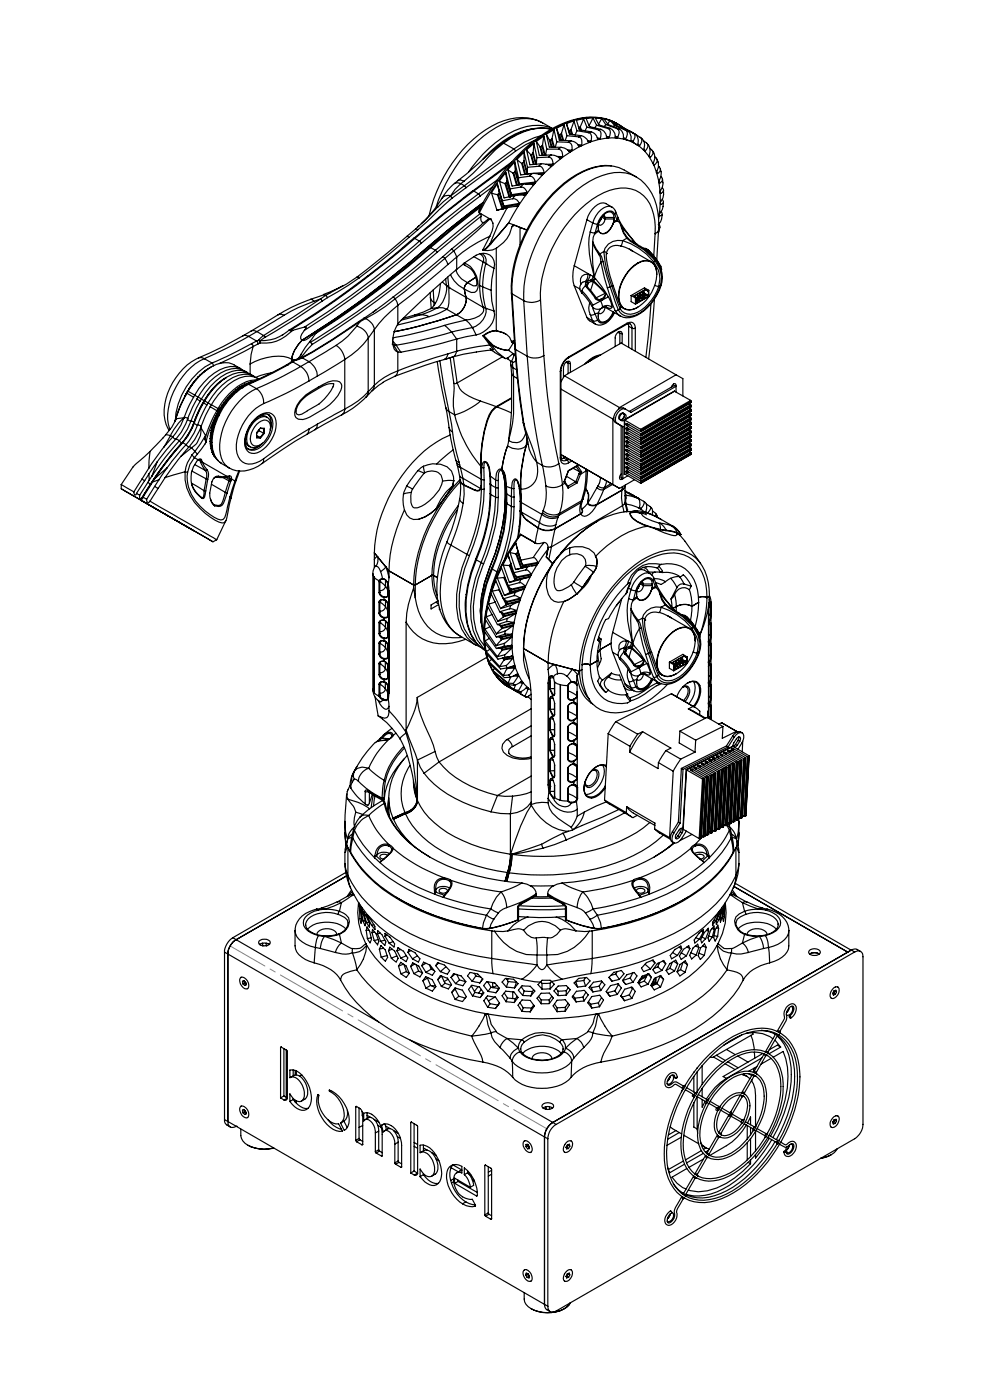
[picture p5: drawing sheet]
<svg xmlns="http://www.w3.org/2000/svg" width="210mm" height="297mm" viewBox="0 0 210 297" stroke-linecap="round" stroke-linejoin="round" font-family="sans-serif">
<path d="M49 200.8l67.2 38.8" fill="none" stroke="#808080" stroke-width=".21" stroke-dasharray="15.2 1.3 1.3 1.3" stroke-dashoffset="6.9"/>
<g fill="none" stroke="#000" stroke-width=".25">
<path d="M96.4 38.9l.6-.1 .8 .1M97.2 38.3l.6-.1 .6 .2M97.8 38.9l-1.2 1.2-1 1.4M97.8 38.9l.7 .5M98.4 38.4l-.6 .5M98.5 39.4l-3 2.2M98.5 39.4l.3 .4M98.8 39.8l-2.9 2.2M104.5 39.6l-2.7 2M105.5 39l.3 1.3M105.5 38.2l-4 2.9M105.5 39l1 3.6"/>
<path d="M105.5 39l-1.3 1.9M105.9 38.4l1.2 .5M105.9 38.4l1 3.6 2.3-.5M106.6 30.3l-9.4 8a12 12 0 0 0-3.5 3.8M106.6 30.3l.2 .1M106.8 30.4a58.2 58.2 0 0 0-6.4 6.3l-2 1.7M106.8 30.4l2.2 1.2M107.1 38.9l.9 2.9M107.3 38.9l.9 2.9 .2-.3M107.3 36.6l.3 1.7M107.3 38.9h-.2M107.3 36.6l.9 3.5"/>
<path d="M107.3 36.6l-1.4 1.8M107.5 38.6l.9 2.9M107.5 38.6l-.2 .3M107.6 38.3l-.1 .3M107.6 38.3l.7 2.4M107.7 36l1.1 .7M107.7 36l.9 3.5 2.3-.4M107.9 35l-7.4 5.5M108.5 34.4l-8.2 6.1M108.8 36.7l.8 2.6M109 36.7h-.2M109 36.7l.7 2.6"/>
<path d="M109 31.6l-10.5 7.8M109 31.6l.4 .5M109.2 34.3l.1 1.9M109.2 34.3l.8 3.4M109.2 34.3l-1.5 1.7M109.3 36.4l-.3 .3M109.3 36.4l.8 2.8M109.3 36.2v.2M109.3 36.2l.8 2.8M109.4 32.1l-10.6 7.7M109.7 33.8l1 .9M109.7 33.8l.8 3.3 2.3-.3"/>
<path d="M110 37.7l.1 1.3M110.1 39v.2M110.5 39.7h.2a1.36 1.36 0 0 1 1.1 1.1M110.5 39.7l-2.3 .4M110.7 34.7l.6 2.3M110.7 39.1l-.6 .1M110.8 34.6l-.1 .1M110.8 34.6l.7 2.4M110.9 39.1h2.3M110.9 39.1l-.4 .6M111.1 34.4l-.3 .2M111.1 34.4l.7 2.7"/>
<path d="M111.2 32.3v1.8M111.2 34.1l-.1 .3M111.2 32.3l.7 3.2M111.2 32.3l-1.5 1.5M111.2 34.1l.7 2.8M111.7 31.8l.9 1M111.7 31.8l.7 3.2 2.4-.3M111.9 35.5v1.4M112.3 37.4h.3a1.39 1.39 0 0 1 1 1.2M112.3 37.4l-2.3 .3M112.6 32.8h.1M112.6 32.8l.5 2.1"/>
<path d="M112.7 32.8l.6 2.1M112.8 36.8h.9l1.3 .3M112.8 36.8l-.5 .6M113 32.6l-.3 .2M113 32.6l.6 2.3M113.1 32.3l.7 2.6 .1-1.5M113.1 32.3l-.1 .3M113.2 30.4l-.1 1.9M113.2 30.4l.7 3M113.2 30.4l-1.5 1.4M113.2 39.1l-.3 .1M113.3 29.8l-1.8 .9-2.1 1.4"/>
<path d="M113.4 27.3a18.1 18.1 0 0 0-11.1 6.6M113.5 38.8l-.3 .3M113.5 38.8l-2 .2M113.6 38.6l-.1 .2M113.6 38.6l-3.5 .4M113.8 30l.7 1.1M113.8 30l.6 3 2.5-.1M114.3 35.3a1.14 1.14 0 0 1 1.1 1.3M114.3 35.3l-2.4 .2M114.5 31.1l.2 .1M114.5 31.1l.5 1.8M114.7 28.8l-1.4 .4-2.1 1-2.2 1.4"/>
<path d="M114.7 31.2l.4 1.7M114.8 34.7a3.4 3.4 0 0 1 2.1 .6v-.1M114.8 34.7l-.5 .6M114.8 37.1h.2M115 31l-.3 .2M115 31l.5 1.9M115 26a10.4 10.4 0 0 0-9.3 .1 27.9 27.9 0 0 0-13.7 16.2l-1 3.5M115 26a9 9 0 0 0-8.4 .3 29.4 29.4 0 0 0-13.6 16.1l-.5 1.4M115 26l2.2 1.3M115.1 30.8l-.1 .2M115.1 30.8l.5 2.1M115.3 36.8l-.3 .3"/>
<path d="M115.3 36.8l-1.1 .1M115.4 28.9l-.3 1.9M115.4 28.9l.6 2.7M115.4 28.9l-1.6 1.1M115.4 36.6l-.1 .2M115.4 36.6l-3.5 .3M115.9 28.5l.7 1.2M115.9 28.5l.6 2.7 2.5 .1M116 31.6l-.3 1.3M116 31.6h2.5M116.3 33.3a1.17 1.17 0 0 1 1 1.5M116.3 33.3l-2.4 .1"/>
<path d="M116.6 27.3a12.5 12.5 0 0 0-10 3M116.6 29.7l.1 .1M116.6 29.7l.3 1.5M116.7 29.8l.4 1.4M116.9 32.9a2.98 2.98 0 0 1 2 .8l.3-.3M116.9 32.9l-.6 .4M116.9 27.4a11 11 0 0 0-8.6 1.9l-1.5 1.1M116.9 35.2l-.1 .1M117 29.6l-.3 .2M117 29.6l.4 1.7M117.1 29.4l-.1 .2M117.1 29.4l.5 1.9"/>
<path d="M117.1 27.3a9.4 9.4 0 0 0-8.1 .5 26.2 26.2 0 0 0-9.6 8.6M117.2 35l-.3 .2M117.2 35h-.8M117.3 34.8l-.1 .2M117.3 34.8l-1.4 .1M117.5 27.5l-.4 1.9M117.5 27.5l.6 2.6M117.5 27.5l-1.6 1M118 27.2l.6 1.4M118 27.2l.6 2.5 2.5 .2M118.1 30.1l-.3 1.2M118.1 30.1l2.5 .1"/>
<path d="M118.2 33.2h1.1M118.5 31.6l.2 .1a1.23 1.23 0 0 1 .6 1.5M118.5 33.4h.7M118.6 28.6h.1M118.6 28.6l.3 1.1M118.7 28.6l.3 1.1M119 31.3h.1a2.51 2.51 0 0 1 1.7 .9M119 31.3l-.5 .3M119 28.5l-.3 .1M119 28.5l.4 1.3M119.1 28.3l-.1 .2M119.1 28.3l.5 1.5"/>
<path d="M119.3 33.2l-.1 .2M119.6 26.4l-.5 1.9M119.6 26.4l.7 2.4M119.6 26.4l-1.6 .8M120.2 26.2l.7 2.3M120.2 26.2l.6 2.3 2.5 .3M120.3 28.8l-.4 1M120.3 28.8l2.4 .2M120.4 31.8l.9 .1M120.6 30.2a1.17 1.17 0 0 1 .7 1.7M120.6 32h.6M120.8 32.2h.1"/>
<path d="M121 27.6l-.3 .1 .3 .8M121 27.6l.3 .9M121.1 29.9a2.48 2.48 0 0 1 1.8 1.2M121.1 27.5l-.1 .1M121.1 29.9l-.5 .3M121.1 27.5l.4 1.1M121.2 32l-.3 .2M121.3 31.9l-.1 .1M121.7 25.6l-.6 1.9M121.7 25.6l.7 2.1M121.7 25.6l-1.5 .6M122.4 27.7l-.4 .9"/>
<path d="M122.4 27.7l2.4 .4M122.6 30.7l.8 .1M122.7 26.8l.2 .7M122.7 30.9h.5M122.7 29a1.16 1.16 0 0 1 .7 1.8M122.8 31.1h.1M122.9 27.5l2.5 .5M123.1 26.9l-.2 .2 .3 .5M123.1 26.9l.3 .7M123.2 30.9l-.3 .2M123.3 28.8a2.22 2.22 0 0 1 1.6 1.4l.3-.1M123.3 28.8l-.6 .2"/>
<path d="M123.4 30.8l-.2 .1M123.8 25.2l-.7 1.7M123.8 25.2l.7 1.8M123.8 25.2l-1.5 .3 .6 2M124.5 27l-.4 .7M124.5 27l2.4 .5M124.7 29.8l.6 .1M124.7 30l.5 .1M124.8 28.1a1.17 1.17 0 0 1 .5 1.8M125.3 29.9l-.1 .2M125.4 28a2.19 2.19 0 0 1 1.5 1.6l.3-.1M125.4 28l-.6 .1"/>
<path d="M125.8 25l-.8 1.6 .1 .3M125.8 25l.7 1.6M125.8 25l-1.5 .1 .7 1.7 2.5 .6M126.5 26.6l-.3 .5M126.5 26.6l2.4 .7M126.7 29.2l.6 .2M126.8 29.4l.4 .1M126.9 27.5a1.2 1.2 0 0 1 .4 1.9M127.3 29.4l-.1 .1M127.5 27.4v.1a1.8 1.8 0 0 1 1.2 1.6M127.5 27.4l-.6 .1M127.6 25.1l-.7 1.3"/>
<path d="M127.6 25.1l.9 1.3M127.6 25.1l-1.3-.1 .7 1.5 2.4 .7M128.5 26.4l-.3 .4M128.5 26.4l2.3 .9M128.7 28.9l.5 .2M128.7 29.1l.4 .1M128.9 27.3a1.15 1.15 0 0 1 .3 1.8M129.2 29.1l-.1 .1M129.4 25.5l-.5 .8M129.4 25.5l1 1.1M129.4 25.5l-1.3-.3 .9 1.2 2.3 .9M129.4 27.2l.1 .1a2.25 2.25 0 0 1 1.1 1.9h.3"/>
<path d="M129.4 27.2l-.5 .1M129.5 35.2a12.8 12.8 0 0 0-8.6 2.7 31.1 31.1 0 0 0-12.5 22.7l.1 1.6M130.4 26.6l-.3 .3M130.4 26.6l2.2 1M130.5 29.1l.4 .1M130.5 28.9l.5 .2M130.8 26.2a13.2 13.2 0 0 0-12.1 .3 33.1 33.1 0 0 0-12.9 11.3l-1.7 2.3-2.4 4.5M130.8 26.2a11.4 11.4 0 0 0-9.9-.5 30.7 30.7 0 0 0-12.9 9.6 47.8 47.8 0 0 0-6.3 9.9M130.8 26.2l.9 .5M130.8 27.3a1.15 1.15 0 0 1 .2 1.8M130.8 27.3h.5M131 26.3l-.3 .3"/>
<path d="M131 26.3l1.1 .8M131 26.3l-1.2-.6 1 1 2.3 1M131 29.1l-.1 .1M131.3 27.3a1.82 1.82 0 0 1 1 2.1l.3 .1M131.7 26.7l3 1.7a1.86 1.86 0 0 1 .6 2.3l.4 .2M132.1 27.1l2.2 1.1 .3 .4a1.31 1.31 0 0 1-.3 1.4M132.1 27.1l-.2 .1M132.2 29.3l.4 .2M132.3 29.2l.4 .2M132.5 29.6l1 .2M132.6 27.6a1.16 1.16 0 0 1 .1 1.8M132.6 27.6l.5 .1"/>
<path d="M132.7 29.4l-.1 .1M133.1 27.7a1.8 1.8 0 0 1 .7 2.1M133.7 27.8l.5 .3M133.8 29.9h.1M133.8 29.8l.1 .1M133.8 29.8l.5 .2M133.9 29.9l.2 .2M134.2 30.1l1 .7M134.3 30l-.2 .1M134.8 37.5a10.3 10.3 0 0 1 4.9 8.9v2.3M134.9 37.5a13.2 13.2 0 0 0-5.3-2.3 13.8 13.8 0 0 0-9.7 3.7 31.6 31.6 0 0 0-11.3 21.9v1.5M134.9 37.5a9.1 9.1 0 0 0-8.5 .3 28.6 28.6 0 0 0-12.8 14.3 26.1 26.1 0 0 0-2.5 11.7"/>
<path d="M134.9 28.5l.9 .6M135.3 30.6l.4 .3M135.8 29.1a1.08 1.08 0 0 1-.1 1.8M135.8 29.1a1.97 1.97 0 0 1 .8 2.6l.3 .3M136.5 31.8l.1 .1M136.5 31.7l.4 .3M136.6 29.9l.7 .6a1.12 1.12 0 0 1-.4 1.5M137.3 30.5l.1 .2a2.07 2.07 0 0 1 .3 2.4v.1M137.7 33.2l.3 .2M137.9 31.5l.3 .3a.95 .95 0 0 1-.2 1.6M138.4 32a2.29 2.29 0 0 1 .2 2.6l.2 .4M138.6 34.8l.2 .2"/>
<path d="M138.9 33.2l.5 .7a1.08 1.08 0 0 1-.6 1.1M139.2 36.6l.2 .2M139.3 33.8l.1 .1a2.46 2.46 0 0 1-.1 2.5l.1 .4M139.3 36.7l.2 .1M139.4 36.8h.1M139.7 35.2l.1 .2a.82 .82 0 0 1-.3 1.4M139.8 38.7l.1 .1M140.1 35.8a2.72 2.72 0 0 1-.3 2.6l.1 .4M140.2 37.4l.3 .6a.8 .8 0 0 1-.6 .8M140.5 38a2.92 2.92 0 0 1-.4 2.6v.4M140.5 39.9l.3 .4a.75 .75 0 0 1-.6 .7M75.8 58.7l-2.3 1.6-4.5 2.4"/>
<path d="M75.8 58.7l.4 .2M76.2 58.9l-2.3 1.6-4.4 2.6M78.1 58.5a192.6 192.6 0 0 1-16.8 11.6M85.3 52.7l-7.3 5.8M86.3 50.2l-4.2 3.5-6.3 5M86.3 50.2l.4 .2M86.7 50.4l-4.2 3.5-6.3 5M88 50.6a208.4 208.4 0 0 1-26.5 19.5M88 50.6l-.3-.1-2.4 2.1M88 50.6l1 .5M88.2 48.6l.4 .2M88.2 48.6l-1.9 1.6"/>
<path d="M88.6 48.8l-1.9 1.6M88.9 47.9l-.4 .3M89 51.1l-2.4 2.1a194.2 194.2 0 0 1-22 16.2M89 51.1l.4 .5M89.4 51.6l-1.2 1a193 193 0 0 1-23.6 17.5M91.1 52.5a202.3 202.3 0 0 1-24.3 18.2M91.1 52.5h.1M91.1 52.5h.2M91.3 52.5l-1.2 1a206.9 206.9 0 0 1-23.1 17.3M91.3 52.5l1.1 .6M92.4 53.1a197.2 197.2 0 0 1-26.6 19.5M92.4 53.1l.3 .4"/>
<path d="M92.7 53.5a206.2 206.2 0 0 1-26.4 19.6M93.7 42.2a22.4 22.4 0 0 1-4.3 5.2M93.8 59.8l.9 .8M93.9 54.5l-10.5 8.5M93.9 54.5l.5 .3M94.4 54.8l-4.2 3.6-6.4 5M94.4 54.8l.6 1.3M94.5 59.2l.2 1.4M95 58.8l.2 2.2M95 56.1l-6.6 5.6-4 3.1M95.5 41.6a41.4 41.4 0 0 0-5.4 5.2l-1.9 1.8M95.5 41.6l.4 .4"/>
<path d="M95.6 41.5l-.4-.1a1.51 1.51 0 0 0-1.5 .8M95.6 58.3a6 6 0 0 0 2.9 3M95.6 41.5l-.1 .1M95.7 52.9l-1.8 1.6M95.7 52.9l.5 .3M95.9 42l-7.3 6.8M96.2 53.2l.7 1.3M96.2 53.2l-1.8 1.6M96.7 57.3a4.1 4.1 0 0 0 2.5 2.7M96.9 57.1l-7.5 6.7-5 5M96.9 54.5l-1.9 1.6M96.9 54.5v2.6"/>
<path d="M98.2 56.1l.5 .2M98.3 42l-10.6 8.6M98.5 55.8l.2 .5M98.5 55.8a4.9 4.9 0 0 1 2.6 5.9l-.4 .3-.7 .1-1.5-.8M98.5 55.8v.3l.2 .2M98.7 56.3a3.9 3.9 0 0 1 2.3 4.3M99.2 60l-.6 .7-.1 .6M99.2 60a2.04 2.04 0 0 0 1.8 .6M100.5 40.5h-.2l-1.9 1.4M100.5 40.5l-6.3 4.9-6.2 5.2M100.5 40.5l1 .6M100.5 54.5l2 1.1"/>
<path d="M100.9 58.8l-1.7 1.2M101.5 41.1l-7.7 6-4.8 4M101.5 41.1l.3 .5M101.7 45.2l2.2 1.2M101.8 44.4l-.3 .5 .2 .3M101.8 53.8a1.28 1.28 0 0 1 .7 1.8M101.8 41.6l-7.6 6-4.8 4M102 45.9l-9.3 7.6M102 45.9a.98 .98 0 0 0 .5 1.3h.2M102 45.9l-.1-.6-9.5 7.8M102 43.9l-5.8 4.6-4.9 4M102.1 47.7l-6.4 5.2"/>
<path d="M102.1 53.8a1.6 1.6 0 0 1 .9 2.1M102.2 43.5l-5.1 4-6 5M102.4 53.1h.2M102.4 43l-7.7 6.1a226.9 226.9 0 0 1-27.1 20.8l-3.5 2.3M102.5 55.6l.5 .3M102.5 55.6h.1M102.5 55.6a16.8 16.8 0 0 0-.8 4.9M103 55.9h.1M103 55.9l-.4 2.5-.2 2.5M103 55.9l1.8 1M103.8 46.4l-1.6 1.2M103.8 46.4l.1 .1"/>
<path d="M103.8 46.4h.1M103.9 46.5l.2-.1 .1 .3a2.13 2.13 0 0 1 .2 2.3l-2 4.1M103.9 46.5l-2.7 2.5-5 4.2M103.9 46.4v.1M103.9 51.7l.2 .1M103.9 51.7l-.8 1-.7 .4M103.9 50.1a27.6 27.6 0 0 0-7 4.4M104 46.5h.1M104 46.5l.2 .2M104.1 51.8l-1.5 1.3M104.2 40.9l1.3 .4M104.2 40.9l1.2 3.7"/>
<path d="M104.8 56.9a2.44 2.44 0 0 0-.9-2.8 2.44 2.44 0 0 0-2.9 0l-2.2 1.5-1.9 1.5M104.8 56.9l-.5 2.4-.1 2.3M105.3 52.7v17.4M105.5 41.3l1 3.1M105.7 41.2l-.2 .1M105.7 41.2l1 3.1M105.7 41.2l.2-.3 1 3M105.8 40.3l.8 2.6M105.9 40.5h-.1M106.5 42.6l.4 1.1M106.7 44.3h.1M106.9 43.9l-.2 .4"/>
<path d="M106.9 43.7v.2M107.2 44.2l-1.8 .4M107.3 44.2l-.6 .1M107.6 44.1l-2 3.8-1.7 3.8M107.6 44.1l-2.2 .5M107.9 47.3l-4 4.4M107.9 47.3l-3.8 4.5M107.9 47.3l.9 .4M108.2 40.1l.2 1.2M108.3 40.7l.1 .4M108.3 40.7l.1 .3M108.4 41.3v.2"/>
<path d="M108.6 48.1l.6-.3 1.1 .5M108.8 42.2h.2a1.48 1.48 0 0 1 1.2 .9M108.8 42.2l-2.3 .4M108.8 47.7l-.3 .6a6.5 6.5 0 0 1-4 4.7l-1.9 .1M108.8 47.7l2.9 1.1-1.4-.5M109.2 41.5l-.4 .7M109.9 43.7l-2.3 .4M109.9 43.7l-.8 .1M110.1 43.3l-.2 .4M110.1 43.3l-3.2 .6M110.2 43.1l-.1 .2M110.2 43.1l-3.3 .6"/>
<path d="M110.3 48.3v3.6M111.5 41.3l-2.3 .2M111.5 41.3l-.4 .1M111.8 41l-.3 .3M111.8 41l-3.4 .5M111.8 40.8v.2M111.8 40.8l-3.4 .5M121.8 56.4a7.3 7.3 0 0 0 0 4.2M121.8 56.4l3.4 1.9M123.6 59.9a1.49 1.49 0 0 0-.1 2.3M124.1 59.7l.3 .1M124.1 59.7l-.5 .2"/>
<path d="M124.4 59.8h.1M124.4 59.8l-.2 .8M124.4 59.8l.2 .3M124.5 59.7l.2 .4M124.5 46.6l-2.7 9.8M124.5 46.6l1.2 .7M124.5 59.7l-.1 .1M124.6 59.7l.2 .3M124.6 59.7h-.1M124.7 58.2a1.83 1.83 0 0 1-.6 1.5M124.7 58.2l.5 .1M124.7 58.2a1.39 1.39 0 0 0-1.4 .5 1.39 1.39 0 0 0 0 1.6"/>
<path d="M125.2 49.2a14.1 14.1 0 0 0 .2 6.7l.7 2.9M125.2 58.3l.7 .4M125.2 49.2l1 .2M125.2 58.3l-.3 .9-.5 .6M125.3 59.4l-.7 .3M125.3 59.4l.1 .3M125.3 59.4l.4 .1M125.4 59.7l-.6 .3M125.4 59.7h.3M125.7 59.7l.1 .1M125.7 59.5v.2M125.7 59.5l.2 .1"/>
<path d="M125.7 51.3l.1 .3M125.7 47.3l1.1 .2M125.7 51.3l.8 1.5 .7 1.1M125.7 47.3l-.5 1.9M125.8 51.6a27 27 0 0 0 .3 7.2M125.8 51.6l1.2 2.4M125.8 59.8h.1M125.9 59.8l2.5 2.4M125.9 58.7l-.6 .7M125.9 59.6l-.1 .2M125.9 58.7l.2 .1M125.9 58.7l.2 .2"/>
<path d="M125.9 59.6v.1M125.9 59.8l-.6 1.8M125.9 59.7l2.5 2.5M125.9 59.7v.1M126.1 58.9l-.4 .6M126.1 58.9l.2 .2M126.2 49.6l-.4 .7-.1 1M126.2 49.4v.2M126.3 59.1l1.2 1.5 1.5 2.4M126.3 59.1l-.4 .5M126.8 47.5l-.6 1.9M127 48.8l-.8 .6"/>
<path d="M127 48.8v.2M127 54l.3 .5 .2 1.1M127 49l-.8 .6M127 49l.1 .2M127.1 47.1l.5-1-.2 .6-.3 .4M127.2 53.9l.4 .5 .3 1.1M127.2 53.9l-.2 .1M127.4 46.6l-.3 .3M127.5 55.6l-.9 1.5-.5 1.7M127.5 55.6l.7 3.3 .6 2.2M127.6 46.1l.7 .4M127.8 45.8l.5 .3"/>
<path d="M127.9 55.5l1.5 5.4M127.9 55.5l-.4 .1M128 45.6l.3 .3v.2M128.1 53.3a22.5 22.5 0 0 0 1.7 7.4M128.1 53.3l.4 .2 .2 .3M128.1 53.3l-.9 .6M128.3 46.5a1.19 1.19 0 0 1-1.2 1.2l-.1-.1M128.3 46.5h1.9M128.3 46.1h1.9M128.3 46.1v.4M128.6 53.8l.1 1.3 .4 2.2 1 3.3M128.7 53.8h.1"/>
<path d="M129.8 43.9l.3 .2 .5 .7M129.8 43.9a2.44 2.44 0 0 0-3-.5 5.5 5.5 0 0 0-2.3 3.2M129.8 43.9a2.48 2.48 0 0 0-2.9 1.2l-.5 .7-.7 1.5M130 47.6a2.98 2.98 0 0 1-1.8 2h-.6l-.5-.4M130 47.6a2.75 2.75 0 0 1-2.3 2l-.6-.4M130.1 47.2l-.1 .4M130.2 46.9l-.2 .7M130.2 46.9l-.1 .3M130.2 46.5v.4M130.2 46.1a1.07 1.07 0 0 0-.6-1.1 1.07 1.07 0 0 0-1.3 .3 3.1 3.1 0 0 0-1.3 3.5M130.2 46.1v.4M130.4 45.4a1.19 1.19 0 0 0-2.1-.2 4.5 4.5 0 0 0-1.5 2.3"/>
<path d="M130.4 45.4l.5 1.3M130.6 44.8l-.2 .6M130.6 44.8l.5 1.3M130.9 46.7l-.7 .2M130.9 46.7l.1 .2M131 46.9l-.9 .3M131 46.9l.7 .9M131.1 46.1a21.5 21.5 0 0 0 3.8 5.6l-3-3.6M131.1 46.1l-.2 .6M131.7 52.1l2.4 1.1M131.7 47.8l.6 1.7 .7 1M131.7 47.8l.2 .3"/>
<path d="M131.9 48.1l.5 1.3 .7 1.1M132.1 51a1.07 1.07 0 0 1-.5 1.2 2.11 2.11 0 0 0-2.9 1.6M132.1 51a3.3 3.3 0 0 0-4 2.3M132.1 51a13.6 13.6 0 0 1 6.5 4.5M133 50.5l1.5 1.2M133 50.5l-.9 .5M133.1 50.5l1.5 1M133.1 50.5h-.1M133.5 52.8l.7 .4M133.9 57a3.9 3.9 0 0 1 4-1.5 3.2 3.2 0 0 1 1.3 3.8 8.5 8.5 0 0 1-5 6.3 2.15 2.15 0 0 1-2.8-1.8 8.1 8.1 0 0 1 2.5-6.8zM134.1 53.2l.2 .1M134.3 53.3l3.8 2.2"/>
<path d="M134.5 51.7l2.2 1.4 2.3 2.2M134.6 51.5l-.1 .2M134.6 51.5l.5 .2M134.6 51.5l1.2 .8M135.9 52.2a13.2 13.2 0 0 1 3.2 3M136.5 52.7h.4l.6 .4M136.7 52.8l.6 .2M137.3 53l.4 .3M137.3 53l.2 .1M137.3 53l-.1 .2M137.5 53.1l1.7 1.8 1 1.6M137.7 53.3l1 1.1 .9 1.3"/>
<path d="M137.7 53.3l-.3 .1M138.6 55.5a5.7 5.7 0 0 1 1.1 5.3M138.6 55.5l-.2 .2M139 49.6a11.2 11.2 0 0 0-1.8-7.3 6.7 6.7 0 0 0-7.9-1.9 23.5 23.5 0 0 0-12.2 12.3 23.5 23.5 0 0 0-2.4 10.9M139 55.3l.9 1.7 .5 1.8-.3 1.7M139 55.3l-.4 .2M139 49.6l-.3 4.7M139.1 55.2a5.6 5.6 0 0 1 1.1 5.3M139.1 55.2l-.1 .1M139.3 58.2a2.48 2.48 0 0 0-1.2-2.7 2.48 2.48 0 0 0-2.8 .3 8.6 8.6 0 0 0-4 8 2.31 2.31 0 0 0 3.6 1.6l.4-.2M139.6 55.7l.2 .5M139.6 55.7h-.1"/>
<path d="M139.7 48.7a1.08 1.08 0 0 1-.7 .9M139.7 48.7l-.4 6.4M139.7 46.3a19.4 19.4 0 0 0-1.5-12.2 9.5 9.5 0 0 0-11.2-4.5 28.3 28.3 0 0 0-14.5 10.5 42.1 42.1 0 0 0-4.6 7.2M139.8 47.5l.2 .7-.3 .2M139.8 45.7l.1 .1M140 48.2l-.3 1.2M140.1 41h.1M140.1 40.9l.1 .1M140.1 43.2l.1 .2M140.2 56.5l.1 .9M140.2 56.5l-.2 .1M140.3 45l.1 .6-.5 .2"/>
<path d="M140.5 45.5a3.1 3.1 0 0 1-.9 2.2M140.5 42.4l.2 .5-.5 .5M140.7 40.4l.1 .6a2.48 2.48 0 0 1-.6 1.8l-.1 .4M140.7 42.9a2.73 2.73 0 0 1-.8 2.4v.5M42.1 75.9a13.6 13.6 0 0 0-7.3 12.1 6.5 6.5 0 0 0 1.1 3.3M42.1 75.9l.6-.1 .6 .3M42.4 79.7l-.5 .4M42.9 79.2l-.5 .5M43.3 78.8l-.4 .4M43.3 76.1a14.6 14.6 0 0 0-7.7 12.9l.4 2.1M43.3 76.1l1.7 .9M43.8 78.5l-.5 .3"/>
<path d="M44.1 78.3l-.3 .2M44.8 77.9l-1 .6M45 77a14.8 14.8 0 0 0-7.8 12.4M45 77l.3 .6M51 78.2a5.3 5.3 0 0 0-6.9 .1 13.7 13.7 0 0 0-4.2 4.7M51.4 78.5a3.7 3.7 0 0 0-3.7-.5 12.3 12.3 0 0 0-6.4 5.8M51.5 71.3a79.2 79.2 0 0 1-9.4 4.6M51.5 71.3l.6-.1 .6 .2M51.8 78.6a5.5 5.5 0 0 0-6.2 1.3 14.1 14.1 0 0 0-3.6 4.3M51.8 78.6l.7 .4M52.7 71.4l-3.5 1.9-5.9 2.8M52.7 71.4l1.7 1"/>
<path d="M52.8 79.3a3.7 3.7 0 0 0-3.7-.5 12.7 12.7 0 0 0-6.4 5.8M53.1 77.2v2.2M53.2 79.4a5.5 5.5 0 0 0-6.1 1.3 15.5 15.5 0 0 0-3.7 4.4M53.2 79.4l.7 .4M53.3 70.2l.5-.1 .7 .2M53.3 70.2l-1.8 1.1M53.3 72.9l-5.2 2.7-3.1 1.4M53.3 72.9l.4 .6M53.7 73.5l-.4 1.7-.2 2M53.7 73.5l-7.2 3.6M54.4 72.4l.4 .6M54.4 72.4l-1.1 .5"/>
<path d="M54.5 70.3l-1.8 1.1M54.5 70.3l1.4 .9M54.8 73l-1.1 .5M54.9 72.2l.2 .5M54.9 72.2l.3 .1M54.9 72.2l-.5 .2M55.1 72.7l-.3 .3M55.2 72.3l-.1 .4M55.9 71.2l-1 1M55.9 71.2l.4 .3M56.3 71.5l-1.1 .8M57.6 79.1l-2.4 .6-1 .4a3.6 3.6 0 0 0-3.6-.5 12.5 12.5 0 0 0-6.5 5.9"/>
<path d="M60 71a7.8 7.8 0 0 1-4.8 1.3M60.3 66.9a1.16 1.16 0 0 0-1.3-.1l-5.7 3.4M60.3 66.9l-5.8 3.4M60.9 77.4l-4.3 2.2-4.1 1.9M60.9 77.4h.2M61.1 77.4l-3.1 1.7-5.3 2.4M61.5 70.1h-.2l-1.4 .9M61.8 76.8l-.9 .6M61.8 76.8h.3M61.9 76.2l.4 .2M61.9 76.2a8.6 8.6 0 0 0-6.7 0l-2.1 1M61.9 76.2v.5"/>
<path d="M62.1 70.1a8 8 0 0 1-7 2.6M62.1 70.1h-.6M62.1 76.8l1.7 .9M62.1 76.8l-1 .6M62.1 76.5l-.3 .3M62.1 76.5h.1M62.2 76.5h.1M62.3 76.4h.1M62.3 76.4l.1 .1M62.4 76.5h-.3M62.4 76.5l-.3 .3M63 76.2l-.7 .2"/>
<path d="M63.8 77.7a79.3 79.3 0 0 1-9.4 4.7M63.8 77.7a3.7 3.7 0 0 1 1.7 3.1M63.9 75.9l-1.6 .5M63.9 75.9h.2M64 75l-.1 .2a1.98 1.98 0 0 1-1.5 1.2M64.1 72.2l-1.2 1.4a5.8 5.8 0 0 0-1 2.6M64.1 75.9l-1.7 .6M64.1 75.9l1.4 .8M64.6 70.1l-.8 1.3v.4l.3 .4M64.6 69.4l-2.5 .7M64.6 69.4l.4 .1-.4 .6M65.5 76.7a3.7 3.7 0 0 1 1.8 3.1"/>
<path d="M65.5 76.7l-1.7 1M65.8 72.6l.5 .5M65.9 72.3l-.1 .3M65.9 72.3l-1.2 1.4-.9 1.5M65.9 63.5l-.7 .2a31.8 31.8 0 0 0-6.2 3.1M65.9 63.5l.7 .4M66.3 73.1l-.9 .8a7.1 7.1 0 0 1-2.2 2.3M66.6 63.9l-3.3 1.4-3 1.6M67 70.8v-.2l-.7 .5a2.5 2.5 0 0 1-2.2 1.1M67 70.8l-1.1 1.5M67.3 79.8l-1.8 1M68 63.4l-12.1 7.8"/>
<path d="M68 63.4l.3 .5M68 63.4l-1.4 .5M68.3 63.9l-5.8 3.8-6.2 3.8M69 62.7l-.2-.2-2.9 1M69 62.7l.5 .4M69 62.7l-1 .7M69.5 63.1l-1.2 .8M71.3 73.3l-5.8 3.4M71.3 73.3a4 4 0 0 1 1.8 3M72.8 60.6l-4.2 1.9M73.1 76.3l-5.8 3.5M73.1 76.3v10.5"/>
<path d="M73.3 70.2l-7.3 4.6-2.1 1.1M75.7 69.2l-1.9 2.1-2.5 2M75.7 69.2a3.1 3.1 0 0 1 2.4 2.6M76.1 68.2l.2 .1M76.1 68.2l-2.8 1.9M76.3 68.3l-5.7 3.8-6.5 3.8M76.3 68.3l-.6 .9M77.5 67.6l-.3-.1-1.1 .7M77.5 67.6a2.98 2.98 0 0 1 1.9 2.3M77.5 67.6l-1.2 .7M78.1 71.8a17.1 17.1 0 0 1-5 4.5M78.1 71.8v11.3"/>
<path d="M79.4 69.9l-1.3 1.9M79.4 69.9v11.8M79.8 65.7l-.7 .5M83.2 73l.3 .2M83.4 63l-6.3 4.6M83.4 63l.4 .4M83.4 72.4l.6 .8M83.4 73l.1 .2M83.5 73.2h.1M83.5 73.2h.5M83.5 73.2l.9 1.5M83.8 63.4l-2.1 1.6-4.2 2.6"/>
<path d="M83.8 63.4l.6 1.4M83.8 79.8l-2.6 1.3M84 73.2l1 1.5M84.4 64.8a24.2 24.2 0 0 0-5 5.1M84.4 68.8a6.4 6.4 0 0 0-.8 5.2l.8 .7M84.4 78.7a13.8 13.8 0 0 0-5 3M84.4 78.7l-.3 .8-.3 .3M84.4 74.7h.6M84.4 64.8v4M84.4 74.7v4M88 66.8l-2.5 .7M89.4 66.7l1.7 .5"/>
<path d="M89.4 66.7l-4.3 1.2M89.4 66.7l-1.4 .1M91.1 67.2l-6.8 1.8M91.3 62.1v1M91.3 63.1l.2 .6 .5 .4M91.3 63.1l.2 2.3M91.4 65.5l-3.4 1.3M91.9 61.5l.1 2.6M92 64.1l.4 .2M92 64.1l.1 .6M92.7 76.7l1.8 9.7M92.9 65.3l-1.7 .8-1.8 .6"/>
<path d="M92.9 65.3h.1M92.9 65.3h1l.9 .3M92.9 65.3l-1.5 .2M93.3 76.5l.8 5.3 1.1 5.5M93.4 60.2l-.1 .8a6.2 6.2 0 0 1-1.9 4.5M94.3 69l1.5 1.4M94.3 69l-4.4 1.3-6.5 1.4M94.4 76.2l-4.2 1.3-6.4 2.3M94.7 60.6l.5 .4M94.7 60.6h.1M94.7 60.6a5.6 5.6 0 0 1-1.8 4.7M94.8 65.6l-1.7 .9-2 .7"/>
<path d="M94.8 65.6h.1M94.8 65.6l4 2.3M95 75.1l-3.9 1.2-6.7 2.4M95 75.1l-.1 .5-.5 .6M95.2 61h.1M95.2 61v1.5a6.2 6.2 0 0 1-.4 3.1M95.2 61l3.6 2.1M95.5 75.9l.8 5.4M95.8 70.4a106.2 106.2 0 0 1-11.8 2.8M95.8 70.4l1.1 1.5M96.1 75.7l-1.8 .6 .1-.1M96.2 75.7l.8 5.5"/>
<path d="M96.2 75.7h.1M96.2 75.7l-1.8 .5M96.9 74.5l-1.9 .6M96.9 71.9a102.6 102.6 0 0 1-11.9 2.8M96.9 74.5l-.3 .8-.4 .4M96.9 71.9v2.6M98.5 61.3l.3 1.8M98.8 67.9h.1M98.8 67.9l-4.5 1.1M98.8 67.9l.7 .6 .7 1M98.8 63.1a3.7 3.7 0 0 1-2 3.7l-8 2.4-5.2 1.2M98.8 63.1l3.7 2.1"/>
<path d="M100.2 69.5l-4.4 .9M100.2 69.5h.1M100.2 69.5l.8 1.5M101 71l-4.1 .9M101.7 60.5l.7 .4M101.7 60.5a13.8 13.8 0 0 0 .8 4.7M102.4 60.9a16.1 16.1 0 0 0 .6 4.5M102.4 60.9l1.8 .7M102.4 71.2h.1M102.4 71.2l1.5 1.6M102.4 71.2h.2M102.4 71.2l1.5 2"/>
<path d="M102.5 65.2h.1M102.5 65.2l.5 .2M102.5 65.2v.1a1.12 1.12 0 0 1-.2 1.2 5.5 5.5 0 0 1-3.5 1.4M102.6 71.2l1.5 1.5M103 65.4l1.8 .6M103 65.4h.1M103 65.4a3.7 3.7 0 0 1-2.8 4.1M103.9 73.2l.7 1-6.3 .9-2.1 .6M103.9 73.2l-2.5 .3-4.5 1M103.9 72.8a6.3 6.3 0 0 0 4 1.5M103.9 72.8l1.5 1.8 1.7 1.4M104.1 72.7a5.5 5.5 0 0 0 3.8 1.6"/>
<path d="M104.1 72.7l-.2 .1M104.1 73.9l-.1 .1 .2 .1M104.1 74.3l.8 .4M104.2 61.6l.1 2.2 .5 2.2M104.8 66a4.2 4.2 0 0 1-2.2 4.4l-1.6 .6M104.9 74.8l2.4 1.3 1.5-1M105.3 70.1v.1M105.3 70.1l-.9 .1-1 .4-1 .6M105.3 70.2h-.8l-1.9 1M105.3 70.2a3.3 3.3 0 0 1 3.2 2.3M105.4 70.2l1.3 .4 .8 .4M106.6 75.7l-9.6 5.5"/>
<path d="M107.5 76l.3 .2M107.8 76.2l.5 .5M107.8 75.8v.4M107.9 74.3l1.4 .9M108.3 76.7l.1 .7M108.4 77.4l.4 .6M108.4 77.4l.1 1.8M108.5 62.2l.1 .1M108.5 62.2l.7 11.7M108.5 72.5l.3 .2M108.5 79.2v1.9a76.9 76.9 0 0 1-.6 12.4M108.5 72.5l.3 .3"/>
<path d="M108.5 79.2l.1 .3 .3 .3M108.6 62.3l2.5 1.5M108.6 62.3l.8 11.9M108.7 72.7l.1 .1M108.7 76.9l.1 1.1M108.7 75.1l.3 .2M108.8 75v.1M108.8 78l.1 1.8M108.8 78l.8 .5M108.8 75.1l.2 .2M108.8 75.1h.1M108.8 72.8l-.9 1.5"/>
<path d="M108.9 79.8v5.4a23.6 23.6 0 0 1-1 8.3M108.9 79.8l.8 .5M109 75.3a1.56 1.56 0 0 1-.6 1.4h-.1M109.1 72.4l-.3 .4M109.1 72.3l-.4 .4M109.2 72.2l-.7 .2M109.2 73.9a111 111 0 0 0 1.9 16M109.2 73.9l.2 .3M109.4 74.2a164.1 164.1 0 0 0 1.7 15.7M109.4 74.2l2.4 1.4M109.4 76.5l-.5 .4-.6-.2M111.1 63.8l.7 11.8"/>
<path d="M111.8 75.6a153 153 0 0 0 3.2 23.1M114.7 63.6a3.7 3.7 0 0 1-3.6 .2M114.7 63.6l.7 11.8M115.4 75.4a157.1 157.1 0 0 0 3.1 22.9M115.4 75.4a3.6 3.6 0 0 1-3.6 .2M118.9 78.8v18.4M119 78.6l-.1 .2M119 78.6v18.4M119.7 79.7l-.7 1.3M119.7 79.7l11.7 6.8M120.1 76.8l.4 .3M120.3 76.7l.2 .4"/>
<path d="M120.5 75.9l-.2 .2a3.7 3.7 0 0 0-1.3 2.5M120.5 77.1h.5M120.5 77.1v2.2M120.6 75.7a3.9 3.9 0 0 0-1.7 3.1M120.6 75.7l-.1 .2M121 77.1l-.2-.4a1.25 1.25 0 0 0-1.3 1.3v2.1M121 77.1v1.9M121.8 60.6l2.7 6.7M121.8 60.6l1.2 .7M123.4 61.7l1 1 1.3 2M123.4 61.7l.1 .5M123.5 62.2l.9 1 1.1 1.6"/>
<path d="M124.2 60.6l-.8 1.1M124.2 60.6l.2 .4M124.2 60.6h.3M124.4 61l1.9 2.4M124.5 60.5l.1 .4M124.5 67.3l1.2 .8M124.6 60.1l-.1 .5M124.6 60.1h.1M124.6 60.9l1.9 2.3M124.6 60.9l-.2 .1M124.7 60.1h-.1M124.7 60.1l-.2 .5"/>
<path d="M124.8 60l-.1 .1M124.8 60l-.2 .7M125 76.5l-.3 .3M125.1 64.3a2.84 2.84 0 0 0 .1 2.4M125.2 66.7l.5 1.4M125.5 64.8a1.51 1.51 0 0 0 2.1 .6M125.6 76.1l-.4 .5M125.7 65.1l.5 1.5M125.7 64.7l-.2 .1M125.7 68.1l.6 .7M125.9 75.9l.1 .2M126.1 75.8v.2"/>
<path d="M126.2 66.6a.92 .92 0 0 1-1 .1M126.2 66.6l.6 1.3M126.3 63.4l.2-.2 .4 .3 .4 .1 .1 .2M126.3 63.4l.5 .3 .6 .1M126.8 67.9l-.7 .3-.4-.1M126.8 75.6a5.6 5.6 0 0 0-2.5 1.5M127 66.4l-.8 .2M127.4 63.8h.1M127.4 63.8l-1.7 .9M127.4 63.8l.4 1.3M127.4 75.3a5.3 5.3 0 0 0-3.3 1.9M127.4 65.5l-.4 .9"/>
<path d="M127.5 63.5l-.3 .1M127.5 63.5l.2 .2M127.5 63.5h-.1M127.6 63.4l.2 .2M127.6 63.4l-.1 .1M127.7 63.7l-.3 .1M127.8 63.6l-.1 .1M127.8 65.1a1.62 1.62 0 0 1 2 .1M127.8 65.1l-.2 .3M127.8 65.1l.1 .1-.3 .2M128.1 65.1l.2 .1M128.2 65.1l3.4 1.9-1.1-1.1"/>
<path d="M128.3 65.2a1.25 1.25 0 0 1-1.2 1.3l-.1-.2M128.3 65.2h.1M128.4 62.2v.4l-.8 .8M128.4 62.2l-2 1M128.4 62.2v.4l-.2 .5-.4 .5M128.4 62.2h.1M128.6 65.2a1.01 1.01 0 0 0 1.2 .1v-.1M128.7 65.1l-.8 .2M128.8 61.1l1.7 4.8M129 63a4.2 4.2 0 0 1 .8 2.2M129 63l-1.6 .8M129.4 60.9l-.6 .2"/>
<path d="M129.4 60.9l1.8 4.8M129.8 60.7l1.8 4.8M129.8 60.7l-.4 .2M130.1 60.6l1.6 4.2M130.1 66.2l-.1 .2a2.44 2.44 0 0 1-2.5 1.9 1.96 1.96 0 0 1-.6-1.8l.1-.1M130.1 60.6l-.3 .1M130.2 66.2a3.2 3.2 0 0 1-2.8 2.3l-.6-.6M130.4 66.3a3.9 3.9 0 0 1-3.5 2.7l-.5-.2a3.3 3.3 0 0 1-1.9-1.5M131.1 70.5l.4 .2M131.2 65.7l-.4 .2h-.3M131.3 70.3l.2 .4M131.5 70.7l.5 .1"/>
<path d="M131.5 70.7v2.2M131.6 65.5l-.4 .2M131.7 64.8l.6 .6M131.7 64.8h.1M131.7 64.8v.4l-.1 .3M132 70.8l-.2-.5a1.25 1.25 0 0 0-1.3 1.4v1.8M132 70.8v2.1M132.2 65.4l.2 .1M132.9 68.8l-12.4 7.1M133 68.6a1.09 1.09 0 0 1 1.2-.1 1.09 1.09 0 0 1 .6 1.1M133 68.6l-.1 .2M133 68.6l-12.4 7.1"/>
<path d="M133.2 68.7l.1 .5M133.3 69.2v4.5M133.3 69.2l.8 .4M133.6 68.7l-.3-.1-.4 .2M133.6 68.7l.3 .3 .2 .6M133.9 62.7v1.3l.9 .5M133.9 62.7l.9 .5M134.1 69.6h.7M134.1 69.6v4.5M134.7 63l.9 .5M134.8 69.6v4.9M134.8 63.2v1.3"/>
<path d="M134.9 63.2l.7 .4M134.9 63.7l.1 .1M134.9 63.3l.6 .4M134.9 63.8h.1M134.9 63.3v.1M134.9 64h.1M134.9 63.1l-.1 .1M134.9 63.1v.1M134.9 63.8v.2M134.9 63.2h.1M134.9 63.2l.6 .3M135 63.8v.2"/>
<path d="M135 63.8h.1M135 63.9v.1M135 63.8h-.1M135 63.9h.1M135.1 63.9l-.1 .1M135.1 63.8h-.1M135.1 63.8v.1M135.2 62.8l.1-.2 .8 .5M135.2 62.8l.9 .5M135.2 62.8l.9 .6M135.2 62.8h.1M135.2 62.8l.9 .4"/>
<path d="M135.3 65.2h.1M135.5 63l-.4 .2M135.5 63.5h.1M135.5 63.5v.2M135.6 63.5h.1M135.6 63.6l-.1 .1M135.6 63.6h.1M135.6 63.5h-.1M135.6 63.5v.1M135.8 62.4l.1-.1 .8 .5M135.8 62.5l.9 .5M135.8 62.5l.8 .5"/>
<path d="M135.8 62.4v.1M135.8 62.4l.8 .5M136 62.7l-.3 .2M136.1 63.2h.1M136.1 63.2v.2M136.1 63.1l.1 .1M136.1 63.1v.1M136.1 63.2v.1M136.2 63.3l-.1 .1M136.2 63.3h-.1M136.2 63.2h-.1M136.2 63.3h.1"/>
<path d="M136.2 63.2v.1M136.3 62.1l.1-.1 .8 .5M136.3 62.2l.9 .5M136.3 62.1v.1M136.3 62.1l.9 .5M136.6 62.4l-.4 .1M136.6 62.9h.1M136.6 62.9v.1M136.6 61.6v.6M136.7 62.9v.1M136.7 62.8v.1M136.7 63h-.1"/>
<path d="M136.7 62.9h.1M136.7 63h.1M136.7 62.8l-.1 .1M136.9 61.4l.6 .3M136.9 61.4l-2.5 1.4 .5 .3M136.9 61.4v.1M136.9 61.5l-2.4 1.4M136.9 61.5l.6 .3M137.2 62.6h.1M137.2 62.6v.1M137.2 62.5v.1M137.3 62.5h.1"/>
<path d="M137.3 62.6l-.1 .1M137.3 62.5l-.1 .1M137.3 62.6h.1M137.3 62.5l-.1 .2M137.3 62.7l.2 .2M137.5 61.8v1.1M137.5 61.7v.1M137.5 62.9l-2.6 1.5v-1.2M137.6 61.6l-.9-.5-2.8 1.6M137.6 61.6l-.1 .1M137.6 61.6v1.3l-2.8 1.6M138.1 64.4l-1.1 11.4"/>
<path d="M138.8 63.5l-.6 7.3-.6 5.3M138.9 60.5l.8 .3M139.7 60.8a9.2 9.2 0 0 1-5.2 5.7 2.48 2.48 0 0 1-2.9-1M140.1 60.5h.2a10.6 10.6 0 0 1-6 6.7 3.4 3.4 0 0 1-2.8-.2M140.1 60.5a10.2 10.2 0 0 1-5.3 6.3 2.67 2.67 0 0 1-3.6-1.1M140.1 60.5l-.4 .3M143.4 79.5l1.5 .8v3.7M143.4 79.5l-12 7M143.4 79.5l-11.6-6.7-12.1 6.9M31.6 99.3l-1.5 2.3M31.8 95.8l-.2 3.5M31.8 95.8l-3.6 3.3-2.5 3.7"/>
<path d="M33.3 98l-1.7 2.5M33.3 98l-1.1 3M34.8 94.8l-3.2 4.5M35.2 92.2l-3.4 3.6M35.2 92.2l1 .2M35.5 99.2l-1.8 2.6M35.5 99.2l-2.6 2.3M36.2 92.4l-1.4 2.4M36.2 92.4l.5 .3M36.7 92.7l-1.9 2.1M36.7 92.7l.5 .5M37.4 93.1l-2.1 2.4-2 2.5"/>
<path d="M37.4 93.1l.7 .4M38.1 93.5a57.7 57.7 0 0 0-5.9 7.5M38.1 93.5l.5 .5M38.3 96.8l-3.3 4.5M38.6 94a68.9 68.9 0 0 0-6.7 8.7M38.6 94h.1M38.8 93.9a57.7 57.7 0 0 0-5.9 7.6M38.8 93.9l.7 .4M39 88.7l-.7 1.5-1.6 2.5M39 88.7a9.7 9.7 0 0 0-2.8 3.7M39.1 88.6l-1.7 .2-1 1.8-1.2 1.6M39.1 88.6l-.1 .1"/>
<path d="M39.1 88.5l.8 .3M39.1 88.5v.1M39.2 84.1v.1M39.3 84l-.1 .1M39.5 94.3l-4 4.9M39.5 94.3l.6 .6M39.6 83.4a25.4 25.4 0 0 0-2.5 5.8M39.6 83.4h.1M39.7 83.4a24.2 24.2 0 0 0-2.5 5.8M39.7 83.3l-.3 .4M39.7 83.4l1.4 .9M39.8 89l-1.3 2.7-1.1 1.4"/>
<path d="M39.8 89l.7 .4M39.8 83l-.2 .4M39.8 83h.1M39.8 83l-.3 .5M39.9 83l1.4 .8M39.9 83l-.2 .4M40 82.7l-.2 .3M40 82.7l-.3 .6M40.2 94.7l-1.9 2.1M40.2 94.7l.4 .3M40.4 82.1l-.4 .6M40.5 89.4l-.7 1.6-1.7 2.5"/>
<path d="M40.5 89.3l.7 .2M40.5 89.3v.1M40.6 95l.7 .8M40.6 95l-2.3 1.8M40.7 96.5l-.9 1.7-.5 1.9M40.7 99.9l3 1.7M40.7 96.5l.5 .6M40.7 81.6l-.3 .5M41.1 84.3l-.9 1.5-1.1 2.7M41.1 81.1l-.4 .5M41.2 89.5a13.2 13.2 0 0 1-2.6 4.5M41.2 89.8l-1.3 2.7-1.1 1.4"/>
<path d="M41.2 89.5l.1 .1M41.2 89.8l.7 .4M41.2 97.1l-.9 1.4-.5 1.7M41.2 97.1l.8 .4M41.3 83.8l.7 .4M41.3 98.6l2.3 1.2M41.3 83.8l-.2 .5M41.3 95.8l-.6 .7M41.3 95.8l.6 .5M41.5 80.6l-.4 .5M41.8 84.7l-1 1.7-1 2.6M41.8 84.7l.7 .4"/>
<path d="M41.9 90.2l-.7 1.7-1.7 2.4M41.9 96.3l-.7 .8M41.9 90.2l.8 .2M41.9 90.2h.1M41.9 80.1l-.4 .5M42 97.5l.4 .1M42 97.5a5.3 5.3 0 0 0 .8 8.2M42 97.5a.44 .44 0 0 1 .8 .1M42 84.2l.7 .4M42 84.2l-.2 .5M42.1 97.5l.3 .1M42.4 97.6l.1 .5"/>
<path d="M42.5 85.1l-.9 1.5-1.1 2.7M42.5 98.1l1.1 1.7M42.6 90.7a4.2 4.2 0 0 1-2 4.3M42.6 90.7l-1.3 2.6-1.1 1.4M42.6 90.7l1 1.7M42.6 90.7h.1M42.7 84.6l.6 .4M42.7 84.6l-.2 .5M42.8 97.6l.1 .4M42.8 97.6h-.4M42.9 98l1.1 1.7M42.9 98l5.3 3.1"/>
<path d="M42.9 98l-.4 .1M43.2 85.5l-1 1.7-1 2.6M43.2 85.5l.7 .4M43.3 85l-.9 1.7-1.2 2.8M43.3 85l.1 .1M43.4 85.1l.7 .4M43.4 85.1l-.2 .4M43.5 93.2l.2 .6M43.6 92.4l-2.3 3.4M43.6 99.8a2.15 2.15 0 0 1 .1 1.8M43.6 92.4l-.1 .8M43.7 93.8l-1.8 2.5"/>
<path d="M43.9 85.9l-2 4.3M44 99.7a2.21 2.21 0 0 1 .1 2M44 99.7l-.4 .1M44.1 85.5l.7 .4M44.1 85.5l-.2 .4M44.6 86.3l-1 1.7-1 2.7M44.6 93.1v.5M44.6 93.6v.6M44.6 86.3l1.4 .8M44.6 93.1l.2 .1M44.6 93.6l.3 .2M44.6 92.5v.6"/>
<path d="M44.6 94.2l.1 .4M44.6 92.5l.3 .2M44.6 94.2l.2 .1M44.7 94.6l.1 .5M44.7 94.6l.2 .1M44.7 91.9l-.1 .6M44.7 91.9l.4 .3M44.8 95.1l.1 .5M44.8 95.1l.2 .1M44.8 93.7a5.1 5.1 0 0 0 1.4 3.9M44.8 91.3l-.1 .6M44.8 93.7l.1 .2"/>
<path d="M44.8 91.3l.3 .3M44.8 85.9l1.4 .8M44.8 85.9l-.2 .4M44.8 93.4l-.2 .2M44.8 93.5l-.2 .1M44.8 94l-.2 .2M44.9 95.6l.1 .4M44.9 92.9l-.3 .2M44.9 94.5l-.2 .1M44.9 95.6h.2M44.9 92.4l-.3 .1M44.9 95l-.1 .1"/>
<path d="M44.9 90.7l-.1 .6M44.9 93.9a4.7 4.7 0 0 0 2.1 4.4M44.9 90.7l.4 .3M45 91.8l-.3 .1M45 96l.2 .4M45 96h.2M45 95.5l-.1 .1M45.1 91.3h-.3M45.1 90.1l-.2 .6M45.1 90.1l.3 .4M45.2 95.9l-.2 .1M45.2 96.4l.2 .4"/>
<path d="M45.2 91.2l-.4 .1M45.2 96.4h.1M45.3 90.7h-.4M45.3 96.3l-.1 .1M45.3 89.5l-.2 .6M45.3 89.5l.3 .4-.5 .2M45.3 89.5h.3M45.4 90.6l-.5 .1M45.4 90.1h-.3M45.4 96.8l.3 .3M45.4 96.8h.1M45.5 96.7l-.1 .1"/>
<path d="M45.5 88.9l-.2 .6M45.5 88.9l.3 .4-.5 .2M45.5 88.9l.3 .1M45.8 88.3l-.3 .6M45.8 88.3l.2 .4M45.8 88.3l.3 .1M46 88.8l-.5 .1M46 87.1a25.4 25.4 0 0 0-2.5 6.1M46 87.1l.3 .2M46.1 87.7l-.3 .6M46.1 87.7l.2 .4M46.1 87.7l.3 .1"/>
<path d="M46.2 88.2h.1M46.2 86.7l-.2 .4M46.2 86.7l.4 .2M46.2 88.2l-.4 .1M46.3 87.3a24.5 24.5 0 0 0-2.6 6.5M46.3 88.1l-.1 .1M46.3 88.1h.1M46.4 87.1l.1 .6h-.4M46.4 87.1l-.3 .6M46.4 87.1l.2 .2M46.6 86.9l-.2 .2M46.6 86.9l-.3 .4"/>
<path d="M46.7 98.1l1.9 1.2M46.7 86.6l-.1 .3M46.7 86.6l.2 .4M46.7 86.6l.3 .1M46.8 87.1h-.4M47.1 86l-.4 .6M47.1 86l.2 .5M47.1 86l.2 .2M47.1 86h.4M47.2 86.5l-.5 .1M47.4 85.5l-.3 .5M47.4 85.5l.2 .4"/>
<path d="M47.4 85.5l.2 .2M47.4 85.5h.5M47.8 84.9l-.4 .6M47.8 84.9l.1 .5M47.8 84.9l.2 .3M47.8 84.9l.5 .1M48 80.1a12.1 12.1 0 0 0-4.7 4.9M48.3 84.5l-.5 .4M48.3 84.5v.4M48.3 84.5l.1 .2M48.3 84.5h.4M48.7 84l-.4 .5"/>
<path d="M48.7 84l.1 .4M48.7 84l.1 .2M48.7 84h.3M49.1 83.5l-.4 .5M49.1 83.5l.1 .5M49.1 83.5l.1 .3M49.1 83.5l.4 .1M49.6 83.1l-.5 .4M49.6 83.1v.5M49.6 83.1v.3M49.6 83.1l.4 .2M50 83.3h.1"/>
<path d="M50 82.7l-.4 .4M50 82.7l.1 .5M50 82.7l.1 .3M50 82.7l.4 .2M50.5 82.4l-.5 .3M50.5 82.4v.3M50.5 82.4l.2 .1M50.7 99.9l-.5 1.2M50.8 99.9l-.4 1.1M50.9 82.1l-.4 .3M50.9 82.1v.3M50.9 82.1l.3 .1"/>
<path d="M51.3 82.3h.1M51.4 82.2l-.1 .1M51.4 81.8l-.5 .3M51.4 81.8v.3M51.4 81.8l.2 .1M51.9 81.5l-.5 .3M51.9 81.5v.3M51.9 81.5l.2 .2M52 93.4a1.66 1.66 0 0 0 1.1 1.4M52.4 81.3l-.5 .2M52.4 81.3l-.1 .3M52.4 81.3l.1 .2"/>
<path d="M52.5 81.5a14.6 14.6 0 0 0-7.7 12.2M52.5 81.5h.2M52.7 81.5a14.8 14.8 0 0 0-7.8 12.4M52.7 81.5l1.7 .9M52.8 81.2l-.4 .1M52.8 81.2v.1M52.8 81.2l.2 .1M53.3 81.1l-.5 .1M53.3 81.1l-.1 .1M53.3 81.1h.1M53.7 81l-.4 .1M53.9 89a3.2 3.2 0 0 1 3.7-1.2 3.3 3.3 0 0 1 .7 3.8 6.4 6.4 0 0 1-4.4 4.6 2 2 0 0 1-2-2.4 7.6 7.6 0 0 1 2-4.8z"/>
<path d="M54.4 80.6a9 9 0 0 0-6.7 3.9l-1.5 2.2M54.4 82.4a3.6 3.6 0 0 1 1.5 3.2M54.4 82.4a14.7 14.7 0 0 0-7.8 13 4.4 4.4 0 0 0 2 3.9M54.4 92.7l.8 .1M54.4 92.4l.8 .4M54.5 90a2.08 2.08 0 0 1 2.3-.7 2.59 2.59 0 0 1 0 3.3 3.1 3.1 0 0 1-2.8 2 1.96 1.96 0 0 1-.7-2.8zM54.9 91.3l-.5 .6M54.9 91.3v.1M54.9 91.3h.1M54.9 80.4a4.7 4.7 0 0 0-5.2 .3 14.1 14.1 0 0 0-4.9 5.2M54.9 88.3a1.58 1.58 0 0 1 1.8 .2M54.9 91.4l1 .5"/>
<path d="M54.9 91.2v.2M54.9 91.4l-.5 .6M55.2 92.8v.2M55.2 90.9h.7M55.5 94.2a2.51 2.51 0 0 1-3.1 .9M55.6 98.3a6.3 6.3 0 0 1-7 1M55.9 85.6a11.1 11.1 0 0 0-5.8 9.7 2.92 2.92 0 0 0 4.2 2.9l1.6-.9M55.9 97.3v.7l-.3 .3M55.9 91.9h.2M55.9 90.9v1M55.9 91.9l-.7 .9M56.1 90.9v1"/>
<path d="M56.1 90.9l-.9-.1-.8 1v1.1l.8 .1M56.1 91.9l-.9 1.1M56.1 90.9h-.2M56.8 87.9a2.9 2.9 0 0 1 .6 3.1M57 87.9a2.39 2.39 0 0 1 .8 2.8 6.1 6.1 0 0 1-3.9 4.8 1.56 1.56 0 0 1-1.9-1.9 6.5 6.5 0 0 1 4.2-5.8l.8 .2M57.3 91.2a2.17 2.17 0 0 0-.8-2.8 3.3 3.3 0 0 0-3.2 1.9 4.3 4.3 0 0 0-.7 4 1.84 1.84 0 0 0 2.9 0l.2-.3M63.6 85a17.9 17.9 0 0 1 7-4.2h.9a1.25 1.25 0 0 1 .8 2 9.9 9.9 0 0 1-4.6 4.5 5.8 5.8 0 0 1-4.4 1.6 1.51 1.51 0 0 1-.6-2.1zM65.1 92.2l-2.5 1.4-7 4.7M65.5 91a96.5 96.5 0 0 0-9.6 6.3M65.5 80.8a79.7 79.7 0 0 1-9.6 4.8M65.5 91l-.1 .7-.3 .5M66.8 91.2l-1.7 1"/>
<path d="M67.3 90a1.2 1.2 0 0 1-.5 1.2M67.3 90l-1.8 1M70.8 81.4v.1a8.9 8.9 0 0 1-4.2 4.8l-1.4 .8a2.23 2.23 0 0 1-2.2 .8l-.2-.3a4 4 0 0 1 2.1-3.5l2.8-1.8a3.9 3.9 0 0 1 3.1-.8M72.5 88l-5.7 3.2M73.1 86.8l-5.8 3.2M73.1 86.8l-.1 .7-.5 .5M77.6 84.2a18.3 18.3 0 0 1-5.1 3.8M78.1 83.1a16.5 16.5 0 0 1-5 3.7M78.1 83.1v.4l-.5 .7M79 82.9l-1.3 1.3M79.4 81.7l-.4 1.2M79.4 81.7l-1.3 1.4"/>
<path d="M81.3 81.1l-2.3 1.8M88.6 99.9l-2.3 3.2M88.6 99.9l1.4 .5M89.8 98.9l.3 1.4M89.8 98.9a5.5 5.5 0 0 1 5 .1l1 .9 .4 1.2v.9M89.8 98.9l-1.2 1M94.5 86.4l.8 4.3M94.5 86.4l.4 .7 .3 .2M95.2 87.3l.8 4.3M95.2 87.3l1.2 .7M95.3 90.7l.3 2.5 1.1 4.5M95.3 90.7l.4 .7 .3 .2"/>
<path d="M95.5 92.3a27.1 27.1 0 0 0-13.1 13.4 27.4 27.4 0 0 0-3 11.6M96 91.6l.5 3.2 .9 3.2M96.1 95.4l-3.5 3M96.3 81.3v1a17.9 17.9 0 0 0 .1 5.7M96.4 88a27 27 0 0 0 5.6 10.9M96.9 98.2l.1 .5M96.9 98.2l.1 .3 .5 .1M97 81.2l-.7 .1M97 81.2a4.2 4.2 0 0 0 2.4 2.8l2.5 1.1M97 98.7l.5 2.2M97 98.7l.2 .3 .4 .1M97.4 98l-.7-.4 .2 .6"/>
<path d="M97.4 98l.1 .6M97.5 98.6l.1 .5M97.6 99.1l.6 2.4M97.6 99.1l4.5 2.6M101.9 85.1l3.4 1.2M101.9 85.1a15.1 15.1 0 0 1-5.5 2.9M102 98.9l.1 2.8M102.1 99v1.8M102.1 99l.1 .1M102.2 99.1l.2-.9 .2-.2 .4-.1 .4 .3a4.8 4.8 0 0 1 .6 2.8M102.2 99.1l.4 .1M102.2 99.1l-.1 1.7"/>
<path d="M102.6 99.2l.1 2.6M103.5 98.8l.4 2M103.6 99.1l-.3-.9-.4-.1-.2 .3-.1 .8M105.3 86.3a4.9 4.9 0 0 0-2 3 29.9 29.9 0 0 0-1.3 9.6M105.4 86.3a4.7 4.7 0 0 0-2 3 28.6 28.6 0 0 0-1.3 9.7M105.4 86.3l3.1 1.3M106.4 99.6l.1 .2M106.4 99.6l-.3-.1a1.03 1.03 0 0 0-.8 .9l-.2 1.4M106.4 99.6l.4 .3a6 6 0 0 1 .6 3.3M106.5 99.8a13.8 13.8 0 0 1 .7 5.7 37.9 37.9 0 0 1-3.3 14.9 22.2 22.2 0 0 0-1.8 11.9M106.5 99.8h-.5l-.2 .4-.1 1.7M106.5 99.8l.5 1"/>
<path d="M107.7 94.6l-.7 2.1-.6 2.9M107.9 93.5l-.2 1.1M108.5 84.5l-3.1 1.8M108.5 84.4l-3.2 1.9M111 89.7l1 4.6a6.4 6.4 0 0 0 1.8 3.7M111.1 89.9l2.2 6.2 .5 1.9M111.5 91.9a2.27 2.27 0 0 1-3.6 1.6M111.6 94.5a28.4 28.4 0 0 0-1.2 9.3M111.6 94.5a2.95 2.95 0 0 1-3.9 .1M111.7 92.7l-.1 1.8M111.9 93.7a26.9 26.9 0 0 0-1.4 10.1M111.9 93.8l-.3 .7"/>
<path d="M113.8 98a4.7 4.7 0 0 1-1.2 5.1l-1.2 .6-.9 .1M113.8 98l1.2 .7M115 98.7l.8 4.4M118.5 98.3l.8 4.5M118.5 98.3a3.2 3.2 0 0 1-3.5 .4M118.9 97.2a1.07 1.07 0 0 0 .5 1.1 1.07 1.07 0 0 0 1.2-.1M119 97a.73 .73 0 0 0 .4 .8 .73 .73 0 0 0 .9-.2M119 97l-.1 .2M119 82.5l11 6.4M119.6 97.2l-.5 .2M119.6 97.2l.7 .4M119.7 96.9l-.7-.5 12.4 7.2"/>
<path d="M119.9 97l-.3 .2M120.3 97.6l.3 .6M120.6 99.9l-1 2.3M120.6 99.8v.1M120.6 99.8l-1 2.4M120.6 97.4l-.3 .2M121.3 97.8l-.7 .4M121.6 99.3l1.4 .8M122.2 99l.8 1.1M122.4 98.7l-1.8 1.2M122.4 98.7l-1.8 1.1M122.4 98.7l1 1.4"/>
<path d="M124.3 99.9l-.3 3.9-.6 2.4M124.3 99.9l-1.1 .7M124.4 99.6l-.1 .3M124.6 99.7l-.3 .2M124.6 99.8v.8a16.4 16.4 0 0 1-1 5.3M130 88.9v13.9M130.2 88.5l-.2 .4M130.5 89.6l1.6 .9M131.4 86.5l-.2 .3M131.7 87.9l.6-.2a.86 .86 0 0 1-.7 1.3l-.2-.6zM132.1 90.5v11.1M132.1 90.5l-.3-.2v11l.3 .3"/>
<path d="M132.2 87.6a.88 .88 0 0 0-.8 1.3l.6 .4 .4-.2M132.2 87.6l.4 .3M132.2 87.6l.1 .1M132.3 87.7a.86 .86 0 0 1-.7 1.3M132.3 87.7l.3 .2M132.4 89.1l.1 11.4M132.4 89.1h.1M132.5 89l-.1 .1M132.5 89.1v11.4M132.5 89.1l3.4 2M132.6 86.8a2.04 2.04 0 0 0-2.1 2.3l.4 .7-.4-.2M132.6 86.8a1.22 1.22 0 0 0-1.9 .5 1.77 1.77 0 0 0-.2 2.3"/>
<path d="M132.6 87.9a.8 .8 0 0 1-.1 1.1M132.8 90l.2 .3M132.8 90.9l.2 .3M132.8 91.9l.2 .2M132.8 92.8l.2 .3M132.8 93.7l.2 .3M132.8 94.6l.2 .3M132.8 95.5l.2 .3M132.8 96.4l.2 .3M132.8 97.3l.2 .3M132.8 98.2l.2 .4M132.8 99.2l.2 .3"/>
<path d="M132.8 90h.1M132.8 90.9h.1M132.8 91.8v.1M132.8 92.7v.1M132.8 93.6v.1M132.8 94.5v.1M132.8 95.5h.1M132.8 96.4h.1M132.8 97.3h.1M132.8 98.2h.1M132.8 99.1v.1M133 89.8l2.9 1.7h.1"/>
<path d="M133 89.8l-.2 .2M133 90.8l2.9 1.7 .1-.1M133 90.8l-.2 .1M133 91.7l2.9 1.7 .1-.1M133 91.7l-.2 .1M133 92.6l2.9 1.7 .1-.1M133 92.6l-.2 .1M133 93.5l3 1.6M133 93.5l-.2 .1M133 94.4l3 1.7M133 94.4l-.2 .1M133 95.4l3 1.6"/>
<path d="M133 95.4l-.2 .1M133 96.3l2.9 1.7 .1-.3M133 96.3l-.2 .1M133 97.2l3 1.6M133 97.2l-.2 .1M133 98.1l2.9 1.7 .1-.1M133 98.1l-.2 .1M133 99l2.9 1.7 .1-.1M133 99l-.2 .1M133 99.9l2.9 1.7 .1-.1M133 99.9l-.2 .1M133 90.3l2.9 1.7"/>
<path d="M133 91.2l2.9 1.7M133 92.1l2.9 1.7M133 93.1l2.9 1.7M133 94l2.9 1.7M133 94.9l2.9 1.7M133 95.8l2.9 1.7M133 96.7l2.9 1.7M133 97.6l2.9 1.7M133 98.6l2.9 1.6M133 99.5l2.9 1.6M133 89.9l-.2 .1M133 91.7l-.2 .2"/>
<path d="M133 92.6l-.2 .2M133 93.6l-.2 .1M133 94.5l-.2 .1M133 99.1l-.2 .1M133 99.9l-.2 .2M133.4 90.1l-.4 .2M133.4 91l-.4 .2M133.4 91.9l-.4 .2M133.4 92.8l-.4 .3M133.4 93.8l-.4 .2M133.4 94.7l-.4 .2M133.4 95.6l-.4 .2"/>
<path d="M133.4 96.5l-.4 .2M133.4 97.4l-.4 .2M133.4 98.3l-.4 .3M133.4 99.2l-.4 .3M135.9 91.1l.1 .2M135.9 92l.1 .2M135.9 92.9l.1 .2M135.9 93.8l.1 .2M135.9 94.8l.1 .1M135.9 95.7l.1 .1M135.9 96.6l.1 .2M135.9 97.5l.1 .2"/>
<path d="M135.9 98.4l.1 .2M135.9 99.3l.1 .2M136 91.3v.2M136 92.2v.2M136 93.1v.2M136 94v.2M136 94.9v.2M136 95.8v.3M136 96.8v.2M136 98.6v.2M136 99.5v.2M143.1 83l-10.6 6"/>
<path d="M143.1 83l-10.6 6.1M143.1 83l3.4 1.9M143.4 81.9a.38 .38 0 0 0-.1-.4 .38 .38 0 0 0-.4 0l-.5 .7M143.4 81.9v1.3M143.4 81.9l-9.6 5.6-1.2-.7M143.4 81.9l-.3-.1-9.6 5.5M146.1 85.7l.4 .2M146.1 86.6l.4 .2M146.1 87.5l.4 .2M146.1 88.4l.4 .2M146.1 89.3l.4 .2M146.1 90.2l.4 .2"/>
<path d="M146.1 91.2l.4 .2M146.1 92.1l.4 .2M146.1 93l.4 .2M146.1 93.9l.4 .2M146.1 94.8l.4 .2M146.1 95.7l.4 .3M146.5 84.9l.1 .3M146.5 85.9l.1 .2M146.5 86.8l.1 .2M146.5 87.7l.1 .2M146.5 88.6l.1 .2M146.5 89.5l.1 .2"/>
<path d="M146.5 90.4l.1 .2M146.5 91.4l.1 .1M146.5 92.3l.1 .2M146.5 93.2l.1 .2M146.5 94.1l.1 .2M146.5 95l.1 .2M146.5 96l.1 .1M146.5 84.9l-10.6 6.2M146.5 85.9l-10.6 6.1M146.5 86.8l-10.6 6.1M146.5 87.7l-10.6 6.1M146.5 88.6l-10.6 6.2"/>
<path d="M146.5 89.5l-10.6 6.2M146.5 90.4l-10.6 6.2M146.5 91.4l-10.6 6.1M146.5 92.3l-10.6 6.1M146.5 93.2l-10.6 6.1M146.5 94.1l-10.6 6.1M146.5 95l-10.6 6.1M146.5 96l-10.6 6.1M146.6 85.3l-10.6 6.2M146.6 86.3l-10.6 6.2M146.6 87.2l-10.6 6.2M146.6 88.1l-10.6 6.2"/>
<path d="M146.6 89l-10.6 6.2M146.6 89.9l-10.6 6.2M146.6 90.8l-10.6 6.2M146.6 91.8h.1M146.6 92.7l-10.6 6.1M146.6 93.6l-10.6 6.2M146.6 94.5l-10.6 6.2M146.6 95.4l-10.6 6.2M146.6 96.3l-10.6 6.2M146.6 91.8l-10.6 6.2M146.6 85.2l-10.6 6.1M146.6 85.2v.1"/>
<path d="M146.6 86.1v.2M146.6 87v.2M146.6 87.9v.2M146.6 88.8v.2M146.6 89.7v.2M146.6 90.6v.2M146.6 91.5v.3M146.6 92.5v.2M146.6 93.4v.2M146.6 94.3v.2M146.6 95.2v.2M146.6 96.1v.2"/>
<path d="M146.6 86.1l-10.6 6.1M146.6 86.3l-10.6 6.1M146.6 87l-10.6 6.1M146.6 87.2l-10.6 6.1M146.6 87.9l-10.6 6.1M146.6 88.1l-10.6 6.1M146.6 88.8l-10.6 6.1M146.6 89l-10.6 6.1M146.6 89.7l-10.6 6.1M146.6 90.6l-10.6 6.2M146.6 91.5l-10.6 6.2M146.6 92.5l-10.6 6.1"/>
<path d="M146.6 93.4l-10.6 6.1M146.6 93.6l-10.6 6.1M146.6 94.3l-10.6 6.1M146.6 94.5l-10.6 6.1M146.6 95.2l-10.6 6.1M146.6 95.4l-10.6 6.1M146.6 96.1l-10.6 6.2M146.6 96.3l-10.6 6.1M25.7 102.8l2.7 1.5M25.7 102.8v.9M28.4 104.3l.2 .7h.2l.2-.3M29 104.7l.6 .4"/>
<path d="M29.6 105.1v.5l.2 .3M29.8 106.1l-4.1-2.4 15.4 8.9M29.8 106.1l15.4 8.8-4.1-2.3M29.8 106.1l11.3 6.5M29.8 105.9v.2M30.1 101.6l-1.7 2.7M30.1 101.6l.6 .4M30.3 105.5l.8 .4M30.3 105.5l-.1 .4h-.4M31.1 105.9a.44 .44 0 0 0 .1 .5 .44 .44 0 0 0 .4 .1l.2-.2M31.4 102.3l-1.8 2.8M31.4 102.3l.5 .4"/>
<path d="M31.6 100.5v1.4M31.6 100.5l-2.6 4.2M31.6 101.9l-.2 .4M31.8 106.3l14.2 8.2M31.9 102.7l-2.1 3.2M31.9 102.7l.2 .1M32.1 102.8l-1.8 2.7M32.2 101l-.6 .9M32.3 102.3l-.2 .5M32.8 103.2l-1.7 2.7M32.8 103.2l.7 .4M32.9 101.5l-.6 .8"/>
<path d="M33.5 103.6l-1.7 2.7M33.7 101.8l-.9 1.4M33.7 101.8l-1.4 .5M35 101.3l-1.5 2.3M39.3 100.1l-4.3 1.2M39.3 100.1a10.3 10.3 0 0 0 4.2 8.8 8.5 8.5 0 0 0 3.6 2 1.19 1.19 0 0 0 1.1-1.2l.8-4M39.3 100.1l.5 .1M39.8 100.2a8.6 8.6 0 0 0 3.7 8.2 8.3 8.3 0 0 0 3.3 1.9l.5-.1a5.1 5.1 0 0 0 1-2.7l.5-2.1M40.6 102.5l2.7 1.6M40.7 102.8a6.2 6.2 0 0 0 2 2.7M42.7 105.5l.1 .2M43.3 104.1a1.31 1.31 0 0 1-.4 1.5l-.2-.1"/>
<path d="M43.3 104.1h.3M43.6 104.1a1.86 1.86 0 0 1-.5 1.7l-.3-.1M43.7 101.6l.4 .1M43.7 101.6l-.4 2.5M44.1 101.7l-.5 2.4M44.6 105.8l.3 .7 .6 .6M44.8 102.7l3 1.8M45.4 107l.1 .1M45.5 107.1v.2M46 114.5l-.8 .4M46 101.2l-.7 .3M46 101.2h1.9"/>
<path d="M46.3 101a1.35 1.35 0 0 0-1.4 1.2 5 5 0 0 0 0 4.4l.6 .7M46.3 101l1.9 .1M46.3 101l-.3 .2M47.3 101.3l1.3 .7M47.8 104.5a3.8 3.8 0 0 1-1.2 2.7l-1.1-.1M47.8 104.5l.4 .1M47.9 101.2l.8 .5M47.9 110.5l-1.9 4M48.2 104.6l-.3 .8a2.71 2.71 0 0 1-1.1 2l-1.3-.1M48.2 101.1l-.3 .1M48.4 101.1l-.5 .1M48.4 101.1l.3 .2v.3"/>
<path d="M48.6 102l-.8 2.5M48.6 102l.3 .1M48.7 101a.44 .44 0 0 1 .4 .6M48.7 101l-.5 .1M48.7 101l-.3 .1M48.7 101.7l.3 .1M48.7 101.7l-.1 .3M48.7 101.6h.4M48.7 101.6v.1M48.8 105.4l.2 .3M48.9 102.1l-.7 2.5M49.1 101.6l-.2 .5"/>
<path d="M49.1 101.6l.7 .5M49.8 102.1l-1 3.3M50.1 101.9l-1.1 3.8M50.1 101.9l-.3 .2M50.2 101.1l-.4 1M50.4 101l-.2 .1M50.4 101l-.3 .9M79.4 118.7v1.7M79.4 117.3v1.4M79.4 117.3l3.1 3.8M79.4 117.3l.7 .8M80.1 118.1a2.4 2.4 0 0 1-.3 2"/>
<path d="M80.1 118.1a.7 .7 0 0 0-.7 .6M80.1 118.1l1.7 2.2M85.6 104.8a6.7 6.7 0 0 0 .7 4.5 2.64 2.64 0 0 0 3.8 .4l2.4-1.7M85.8 108.2a31.5 31.5 0 0 0-3.3 12.9M86.3 103.1l1.2 .6M86.3 103.1l-.7 1.7M87.2 104.5l-1.6 .3M87.5 103.7l-.3 .8M90 100.4l-2.5 3.3M90.1 100.3a2.38 2.38 0 0 1 3.7 1.4l.1 .4M90.1 100.3l-.1 .1M92.5 108h.1"/>
<path d="M92.5 108a7.9 7.9 0 0 1-3.7 2.2M93.9 102.1a8.6 8.6 0 0 1-5.5 5.6l-.8-.1a3.7 3.7 0 0 1-.4-3.1M94.8 114.9a23.1 23.1 0 0 0-1.7 13.4 9.8 9.8 0 0 0 4.4 6.6M94.8 114.9l.8 .7M95.6 115.6a22.3 22.3 0 0 0-1.6 14.4 7.9 7.9 0 0 0 3.5 4.9l3.5 2M95.6 115.6l3.5 2M96 103a12.2 12.2 0 0 0-3.5 5M96 103l-2.1 3.3-1.4 1.7M96 103v.1M96 103.1l-3.5 4.9M96.2 102l-1.2-.1-1.1 .2M96.2 102l-.2 1.1"/>
<path d="M96.2 102l-.2 1M97 108.1a25.4 25.4 0 0 0-5 14M97.2 107.2a25.9 25.9 0 0 0-5.6 14.9M97.5 100.9l.1 1.1M97.5 100.9l.4 .4 .3 .2M97.5 105.8l-.2 .9a43.8 43.8 0 0 1-2.5 8.2M97.5 105.8l.2 .6 .5 .4M97.6 101.7a34.5 34.5 0 0 0-9.9 22.4M97.6 102.1l.1 1.4-.2 2.3M97.6 102.2a34.2 34.2 0 0 0-9.5 21.9M97.7 101.9v.4l.7 .6M97.7 102v.2l.7 .6"/>
<path d="M98.2 101.5l3.8 2.1M98.2 101.5l.2 1.3M98.2 106.8a40.2 40.2 0 0 1-2.6 8.8M98.4 102.9l.1 2-.3 1.9M98.4 102.8l2.4 1.2a.84 .84 0 0 0 1.2-.4M98.4 102.9l2.4 1.1M99.1 117.6l.5 .3M99.1 117.6a24.1 24.1 0 0 0-1.9 13.7 8.5 8.5 0 0 0 4.9 6.1M99.6 117.9a23.1 23.1 0 0 0-1.8 13.4 7.9 7.9 0 0 0 3.5 5.4M100.9 104h-.1M100.9 118.6l-1 2.8-.7 2.7-.4 2.8M100.9 118.6l.1 .2"/>
<path d="M101 118.8a24 24 0 0 0-1.8 13.7 8.6 8.6 0 0 0 3.8 5.5M101 118.8l1.1 .5M102 103.7l-.3 .4-.9-.1M102 103.7h.1M102.1 119.3l.5 .3M102.1 119.3a23.1 23.1 0 0 0-1.7 14.4 9.8 9.8 0 0 0 2.5 4.1M102.1 103.1l-.1 .5M102.1 101.7v1.4M102.1 101.7l.6 .1M102.1 103.7a36.6 36.6 0 0 1-3 13.9M102.1 103.7l.6 .1M102.1 101.7v2"/>
<path d="M102.1 103.3l-.1 .4M102.1 100.8v.9M102.1 103v.1M102.6 119.6a22.4 22.4 0 0 0-1.6 14.1l.8 2 1 1.3M102.7 103.8a38.7 38.7 0 0 1-3.1 14.1M102.7 101.8v2M103.8 107.8a39.3 39.3 0 0 1-2.9 10.8M103.9 100.8l.1 1.9M103.9 100.8l.1 .2M104 104.7l-.2 3.2M104 102.7v2M104 104.7l.1 .2"/>
<path d="M104 102.7l.1 .2M104 101l1.1 .8M104 101l.1 1.9M104.1 104.9a36.8 36.8 0 0 1-3.1 13.9M104.1 102.9l1.1 .6h.5M104.1 104.9l1 .6M104.1 102.9v2M105.1 101.8l.6 .1M105.1 105.5a37.4 37.4 0 0 1-3 13.8M105.1 105.5h.6M105.1 101.8v3.7M105.7 105.5a36.1 36.1 0 0 1-3.1 14.1"/>
<path d="M105.7 103.5v2M105.7 101.9v1.6M106.7 119.8l1.4 .2M106.7 119.8l1.4 3.8M106.9 100.4l.4 2.6M107 110.7a40.4 40.4 0 0 1-2.7 9.9M107.3 103v1.6M107.3 103l.1 .2M107.3 106.6l-.3 4.2M107.4 104.6v2M107.4 106.6h.1M107.4 106.6l.1 .3"/>
<path d="M107.4 104.6l.1 .2M107.4 103.2l1.1 .4M107.4 103.2l.1 1.6M107.5 106.9a35.6 35.6 0 0 1-3.1 13.8M107.5 106.9l1 .5M107.5 104.8l1 .6M107.5 104.8v2.1M107.8 117.8v.1M107.8 117.8l1.2 3.7M107.8 117.8l-1.1 2M107.9 118l.1 .5M108.1 120l1.2 3.1"/>
<path d="M108.2 117.1l1.2 .4M108.2 117.1l1.2 3.7M108.2 119.9l-.1 .1M108.2 119.9l1.2 3.1M108.4 119.5l-.2 .4M108.5 107.4a37.2 37.2 0 0 1-3.1 13.9M108.5 107.4l.5 .1M108.5 105.4h.5M108.5 105.4v2M108.5 103.6l.2-1.3 .4-.6 .3-.1 .5 .6 .4 1.6M108.5 103.6h.5M108.5 103.6v1.8"/>
<path d="M109 103.6v1.8M109 105.4v2.1M109 107.5a33.7 33.7 0 0 1-2 11.2M109.4 115.2l1.1 3.9M109.4 115.2l1.1 3.6M109.4 115.2l-1.2 1.9M109.4 117.5l1.1 3.1M109.6 117.4l-.2 .1M109.6 117.4l.2-.4 1.1 3.1M109.6 117.4l1.1 3M109.8 102.3l.4 1.4 .1 2.6M110.1 103.1l-.4-1.1-.3-.2-.4 .7v1.1"/>
<path d="M110.1 111.6l-.4 2.7M110.2 103.6l.1 .2M110.3 103.8h.1M110.3 103.8l.2 1.8M110.3 108.4h.1M110.3 108.4l.2 .2M110.4 113.3l3.1 1.8M110.4 103.8l.1 1.8M110.5 106.5l-.2-.2-.2 5.4M110.5 118.8l.4 1.1M110.5 106.5v1.4M110.5 105.6v.9"/>
<path d="M110.5 107.9v.2M110.5 113.4v-.1a37.4 37.4 0 0 0-7.9 21.4 15.9 15.9 0 0 0 1.2 6.3M110.5 113.4a37.3 37.3 0 0 0-7.8 21.4 15.6 15.6 0 0 0 2 7.9l1.1 1.4 1.2 1.1 .7 .4M110.5 108.1l.1 .5M110.5 103.8v2.8M110.5 108.6l-.1 2.5-.4 2.9M110.5 113.4l2.9 1.7M110.5 108.6h.1M110.5 108.1v.5M110.5 106.6l.2 2.1M110.5 106.6l4.4 2.5M110.5 107.9h.1"/>
<path d="M110.6 108.6a3.6 3.6 0 0 0 1.2 1.8M110.7 108.7a3.2 3.2 0 0 0 1.1 1.6l2.4 1.7M110.7 108.7l3.7 2.1M110.9 119.9v.2M111.8 110.4l2.4 1.6M111.9 110.4h-.1M113.1 118.3l.5 .2 .5 .8M113.1 118.3l-2.6 .5M113.5 115.1v.1M113.5 115.1h-.1M113.5 115.2l.4 .1M113.8 119.9l-1.9 .3"/>
<path d="M113.8 119.9l-1 .1M114.1 119.5l-.3 .4M114.1 119.5l-3.2 .6M114.1 119.3v.2M114.1 119.3l-3.2 .6M114.2 112a3.6 3.6 0 0 0 3.5 .2M114.2 112a3.6 3.6 0 0 0 3.5 .1M114.2 112l-.7 3.2M114.4 110.8a3.2 3.2 0 0 0 3.5 .5M114.4 110.8l-.2 1.2M114.9 109.1a3.1 3.1 0 0 0 3.5 .6M114.9 109.1l-.5 1.7"/>
<path d="M115.1 108.8a3.1 3.1 0 0 0 3.4 .6M115.1 108.8l-.2 .3M115.2 108.3a3.1 3.1 0 0 0 3.5 .6M115.2 108.3l-.1 .5M115.4 115.1l-2.3 3.2M115.4 115.1a.99 .99 0 0 1 .8 1.4M115.4 115.1l-.9 .2-1.1-.2M115.8 103.1a10.5 10.5 0 0 1-.6 5.2M115.9 118.2l.5 .5M115.9 118.1l1.3 1.5-.8-.9M116.2 116.5l-.3 1.7M116.2 116.5l-.3 1.6"/>
<path d="M116.2 116.5a35.1 35.1 0 0 0-7.6 19.4 14.1 14.1 0 0 0 2.7 9.3l1.3 1.2M116.9 116l-.5 2.7M116.9 116l-.7 .1M117.5 119.2a33.1 33.1 0 0 0-6.4 20.9l.2 1.5 1 2.5M117.7 112.2l-.8 3.8M117.9 111.3l-.2 .8M118.4 109.7l-.5 1.6M118.5 109.4l-.1 .3M118.7 108.9l-.2 .5M119.3 102.8a3.4 3.4 0 0 1-3.5 .3M119.3 102.8a13.3 13.3 0 0 1-.6 6.1M119.4 116.9a30.6 30.6 0 0 0-6.1 10.2 28.7 28.7 0 0 0-2.2 10.5l5.2 3"/>
<path d="M119.6 102.2l.2 .3M119.7 116.7l-.2 .2a15.7 15.7 0 0 0-3.4 4.8M119.7 116.7l-.4 .4M119.7 102.1l.2 .2-.1 .2M119.8 102.2l.7 .9M119.8 102.5l.7 1M119.8 102.5l-.5 .3M120.2 101l1.9 1.2M120.5 103.1v.4M120.9 116.2v1.5M120.9 117.7a6.1 6.1 0 0 0-3.2 7l.3 .4a1.02 1.02 0 0 0 1.3 .1l1.9-1.1M120.9 117.7a2.21 2.21 0 0 1 2.4 .1 2.21 2.21 0 0 1 .9 2.2"/>
<path d="M120.9 116.2a4.9 4.9 0 0 1 5.1 1.1l.6 1.2-.1 1.6M120.9 116.2l-1.2 .5M122.1 102.2h.1M122.1 102.2l-1.6 .9M122.1 102.2l.3 .3M122.4 102.5l-1.9 1M122.8 100.5l-.7 1.7M122.8 100.5l.4 .1M123 100.1h.4M123 100.1l-.2 .4M123.2 100.6l-.8 1.9M123.2 109l-5.5 3.1"/>
<path d="M123.2 109l-5.5 3.2M123.2 106.6a3.2 3.2 0 0 0 0 2.4M123.2 106.6l-4.7 2.8M123.4 108.1l.2 .4-.4 .5M123.4 100.1l-.2 .5M123.4 106.2l-4.7 2.7M123.4 106.2l-.2 .4M123.5 106.3a2.32 2.32 0 0 0 0 2.2l-.3 .5M123.5 106.3l-.3 .3M123.6 107.8l-.3 .2M123.6 105.9l-.1 .4M123.6 105.9l-.2 .3"/>
<path d="M124.2 103.8a3.1 3.1 0 0 1 .5 2.6l.1 .1M124.2 120l-.1 .2M124.2 120l2.3 .1M124.2 103.7a2.83 2.83 0 0 1 .6 2.4v.5M124.7 106.7a1.12 1.12 0 0 0 1.8 .4h.1M124.7 106.7l-1.1 1.1M124.8 106.6a1.2 1.2 0 0 0 1.8 .4M124.8 106.6l-.1 .1M126.3 118l.3 .6-.1 1.6M126.6 107.1a4.4 4.4 0 0 1-2.6 2.4l-.5-.1-.3-.4M126.6 110.6a27.9 27.9 0 0 0-7.6 6.7M126.6 103.4l-1.8 3.2"/>
<path d="M126.6 103.4a1.18 1.18 0 0 0 1.5 .4M126.9 103.1a1.25 1.25 0 0 0 1.4 .3M126.9 103.1l-.3 .3M127.4 101.3l-.5 1.8M128.1 103.8l-1.5 3.2M128.3 103.4l-.2 .4M128.7 102l-.4 1.4M129.6 102.6l-1.3 .8M130 102.8l-1.9 1M130 102.8l1.4 .8M131.8 100.6l-.4 .5v.5l.3 .1 .4-.2M131.9 104l.5-.4 .2-.5 .2 2.7"/>
<path d="M131.9 104l-.1 1.7 .2 1.6M131.9 104l-5.3 3M131.9 104l-5.3 3.1M132 107.3l.4 1.3M132 107.3l-15.1 8.7M132 103.2l-.1 .8M132.5 100.5l3.4 2 .1-.1M132.6 106.6l.2 .1M132.6 104.1l.2 .1M132.6 106.6v.3M132.6 104.8l.2 .3M132.6 105.2v1.4"/>
<path d="M132.6 105.1v.1M132.6 106.9l.4 1.4 .1-.1M132.6 106.9h.1M132.6 106.9h.2M132.7 102.9l-.3 .6-.5 .5M132.7 106.4l-.7 .9M132.7 104.4l2.7 1.3M132.8 105.1v1.6M132.8 105.1l2.6 .6M132.8 105.1l-.2 .1M132.8 104.2l-.2 .2M132.8 106.7v.2"/>
<path d="M132.8 104.2l3.7 2.2M132.8 106.9l.3 1.3M132.8 106.9a7.4 7.4 0 0 1 4.1 1.9M132.8 100.1l.2 .3M132.8 100v.1M132.9 108.1v.5M133 100.4l2.9 1.7M133.1 108.2l-.1 .3M133.2 100.9l-1.1 .7M133.4 100.2l-.4 .2M133.4 104.6l1.4 .8M133.7 108.9v.4a6.8 6.8 0 0 0 4.4 2.6l2 .5"/>
<path d="M133.7 108.8v.4a6.6 6.6 0 0 0 4.5 2.6l1.9 .5M133.7 108.8a4.2 4.2 0 0 1 2.4 .1M133.9 108.5a17 17 0 0 0-10.7 4.6 30.2 30.2 0 0 0-5.1 5.4M133.9 108.5l-.2 .3M133.9 108.5h.1M134.1 108.6l1.1 .1 1 .3M134.2 108.5l1 .1 1.9 .6M134.6 101.8l-3.2 1.8M134.9 105.4l.7 .4M135.1 108.4a10.8 10.8 0 0 1 5.2 1.8l-.6-.3a6.7 6.7 0 0 0-3.5-1.1l-.1 .1M135.1 108.4l-1.1 .1M135.1 108.4l-1.2 .1"/>
<path d="M135.4 105.7a1.79 1.79 0 0 1 .2 2v.1M135.5 107.7l.1 .1M135.6 107.6l.4 .3M135.6 107.8l.4 .1M135.6 107.8l.2 .1M135.9 100.2l.1 .2M135.9 101.1l.1 .2M135.9 102.1l.1 .2M136 100.4v.2M136 101.3v.2M136 102.3v.1M136.1 108.9a1.77 1.77 0 0 0 1.3 1.2l2.4 .9"/>
<path d="M136.5 106.4l.1 .4-.6 1.1M136.5 106.4l.4 .3a2.59 2.59 0 0 1 .1 2v.1M136.9 108.6l.2 .1M137.1 106.9l.9 .8a1.16 1.16 0 0 1-.7 1.2M137.3 111.7a20.2 20.2 0 0 0-10.9 6.3M138 107.5l.4 .5v1.2M138.4 108.4l.7 .6-.1 .5M138.8 112.1l2.9 1.2a1.63 1.63 0 0 0 1.9 .1v-.3M139.2 109l.3 .8M139.8 111l.3 1.3M139.8 111h.2M140 111l.7 .6 .6 .9"/>
<path d="M140 111l2.4 .5M140.1 112.4l1.2 .2M140.1 112.3v.1M140.1 112.3l1.2 .2M140.3 110.2l2.5 1.5M140.3 119.7a6 6 0 0 1 7.3 4.3l.4 1.2 .2 2.6M140.3 119.7a5.7 5.7 0 0 0-7.2 4.2M140.3 119.7l-.6 .5M141.3 112.6l2.3 .5M141.3 112.5v.1M141.3 112.5l2.4 .5M142.4 111.5l.3 .2"/>
<path d="M142.4 111.5l.6 .5 .7 1M142.7 111.7a4.2 4.2 0 0 1 1.6 1.6M142.7 111.7h.1M142.8 111.7l.7 .5 .9 1.2M143.6 113.1l.7 .3M143.7 113l-.1 .1M143.7 113l.6 .3M143.7 113.1l1.6 1.7 3.3 4.8M144.3 113.4h.1M144.3 113.3v.1M144.4 113.4l-.3 .1M79.1 121.7l.3 .7"/>
<path d="M79.1 121.7v24.5M79.4 122.4l.3 .4 .7 .4M79.4 122.4v24.6M79.4 120.3l-.3 1.4M79.8 120.1l-.4 .2 .1-.1M79.8 120.1a1.51 1.51 0 0 1 .9 1.1M80.4 125.7v.2a1.29 1.29 0 0 0 1.1 .8M80.4 130.1a1.17 1.17 0 0 0 1.1 1M80.4 134.4v.2a1.29 1.29 0 0 0 1.1 .9M80.4 138.7a1.16 1.16 0 0 0 1.1 1.1M80.4 123.4v2.3M80.4 127.7v2.4"/>
<path d="M80.4 132.1v2.3M80.4 136.5v2.2M80.4 123.2v.2M80.6 123.3v2.4M80.6 127.7v2.3M80.6 132v2.4M80.6 136.4v2.3M80.6 123.2h-.2M80.6 123.3h.1M80.6 125.7l.3 .6 .6 .3M80.6 127.7h.1M80.6 130v.2a1.12 1.12 0 0 0 .9 .8"/>
<path d="M80.6 132h.1M80.6 134.4l.3 .6 .6 .3M80.6 138.7v.2a1.12 1.12 0 0 0 .9 .8M80.6 123.3l-.2 .1M80.6 125.7h-.2M80.6 127.7h-.2M80.6 130l-.2 .1M80.6 132l-.2 .1M80.6 134.4h-.2M80.6 136.4l-.2 .1M80.6 132.1l1.2 1M80.6 138.7h-.2"/>
<path d="M80.6 136.5l1.2 .9M80.6 123.2v.1M80.6 136.4h.1M80.6 123.4l1.2 1M80.6 127.8l1.2 .9M80.7 121.2l.4 1.6M81.1 122.8a1.33 1.33 0 0 1 1.2 1.2M81.1 122.8l-.5 .1-.2 .3M81.1 122.8h.1M81.2 122.8l-.6 .4M81.2 122.8a1.29 1.29 0 0 1 1.1 1.2M81.5 127.2a.75 .75 0 0 0-1.1 .5"/>
<path d="M81.5 131.5a.81 .81 0 0 0-1.1 .6M81.5 135.9a.75 .75 0 0 0-1.1 .6M81.5 135.9l.5 .4 .3 .7M81.5 131.5l.5 .4 .3 .7M81.5 127.2l.5 .4 .3 .7M81.5 126.6v.1M81.5 127.2l-.6 .1-.3 .4M81.5 127.2a1.07 1.07 0 0 1 .8 1.1M81.5 127.2h.1M81.5 131v.1M81.5 131.6a.62 .62 0 0 0-.9 .4M81.5 131.6a1.07 1.07 0 0 1 .8 1"/>
<path d="M81.5 131.6h.1M81.5 135.3v.2M81.5 136l-.8 .1-.1 .3M81.5 136a1.07 1.07 0 0 1 .8 1M81.5 135.9v.1M81.5 139.7v.1M81.5 126.7v.5M81.5 131.1v.4M81.5 135.5v.4M81.5 139.8v.5M81.8 124.4l.5 1M81.8 124.4a1.06 1.06 0 0 1-1.3 .9"/>
<path d="M81.8 128.7l.5 1.1M81.8 128.7a1.05 1.05 0 0 1-1.3 .9M81.8 133.1l.5 1M81.8 133.1a1.06 1.06 0 0 1-1.3 .9M81.8 137.4l.5 1.1M81.8 137.4a1.05 1.05 0 0 1-1.3 1M81.8 123v1.4M81.8 127.3v1.4M81.8 131.7v1.4M81.8 136.1v1.3M81.8 120.3l-1.1 .9M81.8 120.3l.7 2.3"/>
<path d="M81.8 120.3l.7 .8M82.3 125v1.2M82.3 128.3v2.3M82.3 132.6v2.3M82.3 137v2.3M82.3 125h.1M82.3 124v1M82.3 124h.1M82.3 128.3h.1M82.3 132.6h.1M82.3 137h.1M82.3 126.2v.1"/>
<path d="M82.3 126.2l-.2 .3-.6 .1M82.3 130.6l-.2 .3-.6 .1M82.3 134.9v.1M82.3 134.9l-.2 .4h-.6M82.3 139.3h.1M82.3 139.3l-.2 .3-.6 .1M82.3 139.3a.59 .59 0 0 1-.8 .5M82.3 135a.59 .59 0 0 1-.8 .5M82.3 130.6a.59 .59 0 0 1-.8 .5M82.3 126.3a.59 .59 0 0 1-.8 .4M82.3 125l.2 .4M82.3 125v1.3"/>
<path d="M82.3 132.6v2.4M82.5 125.4v21.5M82.5 122.6l-.1 1.3 .1 1.5M82.5 125.4h.1M82.5 121.1l5.2 3M82.5 121.1v1.5M82.5 125.4v21.6M86.1 132a8.8 8.8 0 0 0 9.8 4.4l2.9-.8M86.1 132v23.4M87.7 124.7a21.1 21.1 0 0 0-1.6 7.3M87.7 124.1v.6M87.7 124.1h.4"/>
<path d="M87.7 124.7l.4 2.1M88.1 126.8a9.3 9.3 0 0 0 5.5 8 10 10 0 0 0 4.4 .4M88.1 124.1v2.7M91.6 122.1a10.6 10.6 0 0 0 1.3 5.4l-1.5 .8v.9l1.6-.9M91.6 122.1l-3.5 2M91.6 122.1h.4M92 122.1l.2 2.3 .5 1.9M92 122.1l.8 .5M92.5 127.8l.5 .3M93.2 128.9v.4h.1M98.7 127.1a13.3 13.3 0 0 0 1.9 8.7M98.8 126.1h.1"/>
<path d="M102.8 133.4l.2-2 2.3 3.7M102.8 133.4l2.5 3.6M102.8 135.9v-1.9l2.5 3.6M102.8 135.9l2.7 3.4M103.1 130.8l.4-2.1 2 3.8M103.1 130.8l2.2 3.7M103.1 138.2l-.2-1.7 2.7 3.3 1.5-.3M103.1 138.2l2.9 3.2M103.3 139.4l-14.8 8.6M103.6 128.1l.6-2.1 1.8 3.8M103.6 128.1l2 3.7M103.8 135.4l-.8 .5h-.2"/>
<path d="M103.9 137.7l-.8 .5M103.9 132.9l-1.1 .5M104.2 120.6l.2 .1M104.2 120.6h.1M104.3 120.6a22.1 22.1 0 0 0-1.7 14.3M104.3 139.9l-.7 .4M104.4 130.3l-1.3 .5M104.4 125.3h.4l1-.2 1.6 3.2M104.4 125.3l.8-2.1 1.6 3.8M104.4 125.3l1.8 3.8M104.4 120.7a24.4 24.4 0 0 0-2.1 11.9l.3 1.8M104.4 120.7l1 .6"/>
<path d="M105.1 127.7l-1.5 .4M105.4 121.3l.3 .1M105.4 121.3l-1 2.8-.8 3.2M105.4 122.5h1.5M105.4 122.5l1-2.1 1.4 3.8M105.4 122.5l1.6 3.8M105.5 132.5l1 .2M105.9 135.1l.5 .6M106 132.6l.5 .7M106 129.8l.9 .4M106.1 137.4l-.8 .2M106.1 137.4l.4 .5"/>
<path d="M106.2 135.1l.2 .4M106.2 132.6l.3 .6M106.3 129.9l.5 .9M106.4 135.1h-1.1M106.4 135.7l-1.1 1.3M106.4 135.1v.1M106.4 137.4l.2 .4M106.4 135.2v.3M106.4 135.5v.2M106.5 133.3l-1.2 1.2M106.5 137.4h.1M106.5 132.7l.1 .1"/>
<path d="M106.5 133.2v.1M106.5 137.9l-1 1.4M106.5 137.4l.1 .4M106.5 130l.4 .7M106.6 132.8l-.1 .4M106.6 137.8l-.1 .1M106.8 127l.8 .6M106.8 130.8l-1.2 1M106.8 139.6l.2 .2M106.9 122.5l.1-.1 1.3 3.2M106.9 122.5l1.3 3.2M106.9 130.2l.1 .1"/>
<path d="M106.9 130.7l-.1 .1M106.9 140l-.9 1.4M106.9 139.5l.1 .3M107 136.5v.6M107 136.5l-1.7 .5M107 137.1l-1.7 .5M107 130.3l-.1 .4M107 139.8l-.1 .2M107 138.9l.1 .6M107 138.9l-1.5 .4M107.1 134.5h1.5M107.1 134.5l-1.8 .6"/>
<path d="M107.1 127.2l.4 .9M107.1 133.9v.6M107.1 133.9l-1.8 .6M107.4 128.3l-1.2 .8M107.5 131.9l1.4 .1M107.5 131.9l-2 .6M107.5 128.1l-.1 .2M107.5 127.6l.1 .1M107.6 131.2l-.1 .7M107.6 127.6v.1M107.6 131.2l-2 .6M107.6 127.7l-.1 .4"/>
<path d="M107.7 137.1l-1.6 .3M107.7 139.4l-1.1 .2 .3 .4M107.8 124.2l.7 .8M108.1 129.1l1.4 .4M108.1 129.1l-2.1 .7M108.2 125.7l-1.2 .6M108.3 128.4l-.2 .7M108.3 125.6l-.1 .1M108.3 128.4l-2.1 .7M108.4 124.9l.1 .3M108.5 136.9l.1 .1M108.5 136.9l-1.5 .2"/>
<path d="M108.5 125v.2M108.5 125.2l-.2 .4M108.5 136.9l-.9 .2M108.5 137.5l-1.5 1.4M108.5 135.2l-1.5 1.3M108.5 135.2l-2.1 .5M108.5 137.5l-2 .4M108.6 137.3l-.1 .2M108.6 137v.3M108.6 134.5l.1 .2M108.6 134.5l-2.2 .6M108.6 137l-2.1 .4"/>
<path d="M108.6 137.3l-2 .5M108.6 135l-.1 .2M108.6 135l-2.2 .5M108.7 134.7l-.1 .3M108.7 134.7l-2.3 .5M108.7 139.7l-1.3 1.5M108.7 139.2l.1 .3M108.7 139.2l-1.6 .3M108.7 139.7l-1.8 .3M108.7 139.2l-1 .2M108.8 139.5l-.1 .2M108.8 132.7l-1.7 1.2"/>
<path d="M108.8 132.7l-2.3 .6M108.8 139.5l-1.8 .3M108.9 132.5l-.1 .2M108.9 132.5l-2.4 .7M108.9 132l.1 .2M108.9 132l-2.4 .7M109 132.2l-.1 .3M109 132.2l-2.4 .6M109 121.5l.6 .9M109 126.4h.5l.8 .5M109 126.4l-2.2 .6M109.3 123.1l-1.2 .5"/>
<path d="M109.3 125.7l-.3 .7M109.3 125.7l-2.3 .6M109.3 130.2l-1.7 1M109.3 130.2l-2.5 .6M109.4 123l-.1 .1M109.4 122.1l.2 .5M109.5 130l-.2 .2M109.5 130l-2.6 .7M109.5 129.5v.1M109.5 129.5l-2.6 .7M109.5 129.6v.4M109.5 129.6l-2.5 .7"/>
<path d="M109.6 122.6l-.2 .4M109.6 122.4v.2M110.1 127.6l-1.8 .8M110.1 127.6l-2.7 .7M110.2 123.6h.4l.8 .7M110.2 123.6l-2.4 .6M110.2 127.4l-.1 .2M110.2 127.4l-2.7 .7M110.3 127.1l-.1 .3M110.3 126.9v.2M110.3 126.9l-2.7 .7M110.3 127.1l-2.7 .6"/>
<path d="M110.5 122.9l-.3 .7M110.5 122.9l-2.4 .7M110.7 120.4l-.1 .1M110.7 122.8l-1.4 .3M110.9 120.1l-.2 .3M111.1 138.2a44.1 44.1 0 0 1 1.6 9.1v23.4M111.1 125l-1.8 .7M111.1 125l-2.9 .7M111.2 124.8l-.1 .2M111.2 124.8l-2.9 .8M111.4 124.5l-.2 .3M111.4 124.3v.2"/>
<path d="M111.4 124.3l-2.9 .7M111.4 124.5l-2.9 .7M111.5 120.9l.5 .1 .6 .8M111.5 120.9l-2.5 .6M111.9 122.5l-1.3 .3M111.9 120.2l-.4 .7M111.9 120.2l-2.5 .6M112.1 120.2l-2.7 .6M112.2 120.2l-1.5 .2M112.4 122.3l-1.9 .6M112.4 122.3l-3 .7M112.6 122l-.2 .3"/>
<path d="M112.6 121.8v.2M112.6 121.8l-3 .6M112.6 122l-3 .6M116.1 121.7a6.3 6.3 0 0 0 .8 5.3 2.83 2.83 0 0 0 3.6 .2l1.8-1.2M116.5 120.9l-.4 .8M119.6 127.6a30.4 30.4 0 0 0-3.3 13M121.2 124.1l1.1 1.9M121.7 123.5l-.5 .6M121.7 123.5l1.8 1.1M122.3 126h.1M122.3 126a7.9 7.9 0 0 1-2.7 1.6M123.5 124.6l.1 .1"/>
<path d="M123.5 124.6l-1.2 1.4M123.6 124.7l-1.3 1.3M124.1 120.2l-2.4 3.3M124.1 120.2l1.8 1.2M125.4 122.1a6.9 6.9 0 0 1-2.4 3.3M125.9 121.4l-2.4 3.2M125.9 121.4h.1M125.9 121.4l-2.3 3.3M126.5 120.1l-.6 1.3M126.5 120.1v.1M126.5 120.2l-.6 1.2M126.8 138.3h.1"/>
<path d="M126.8 138.3l.3 2.6M126.8 138v.3M126.9 135.7l.3 .4M127 135.2l.5 .4M127 135.3l.1 .1M127.1 135.4l.4 .2M127.1 135.4l-.1 .6M127.2 136.1l-.4 2.1-.2 2M127.3 137.8l-.5 .5M127.3 137.8l.1 1.5a1.52 1.52 0 0 1-.3 1.6M127.5 135.6l-.2 2.2M129.6 136.5l-2.3 1.3"/>
<path d="M130 134.2a7.2 7.2 0 0 0 0 4.2M130 134.2l3.3 1.9M130 138.4l2.6 6.7M130 138.4l1.1 .7M131.4 127.7l-.7 .8M131.6 139.5a10.8 10.8 0 0 1 2.3 3M131.6 139.5v.4M131.6 139.9l.9 1.1 1.1 1.6M131.7 137.7a1.51 1.51 0 0 0-.1 2.2M131.9 127l-1.9 7.2M132.2 137.5l.3 .1M132.2 137.5h.3"/>
<path d="M132.2 137.5l-.4 .2M132.4 138.3l-.8 1.2M132.4 138.3l.1 .4M132.4 138.3l.2 .1M132.5 137.6l-.1 .7M132.5 137.5l.3 .4M132.5 137.6l.3 .3M132.5 138.7l1.9 2.4M132.6 138.3l.2 .3M132.6 137.5l.2 .2-.2 .7 .2-.5M132.6 137.5l-.1 .1M132.7 137.5l.2 .3"/>
<path d="M132.7 137.5h-.1M132.8 137.9h.1M132.8 138.6l1.8 2.4M132.8 138.6l-.3 .1M132.8 136a1.83 1.83 0 0 1-.6 1.5M132.8 136l.5 .1M132.8 125.9a21.5 21.5 0 0 0-3.7 5.3l-.6 .2-.5 1.1-1.2 3.3 .4 .3M132.8 136a1.37 1.37 0 0 0-1.3 .5 1.37 1.37 0 0 0-.1 1.5M132.9 137.8l-.1 .1M132.9 125.6l-.1 .3M132.9 137.8l-.2 .7M133 125.5l-.2 .4"/>
<path d="M133 125.5l-.1 .1M133.1 123.9a25.7 25.7 0 0 0-7.9 17.2M133.3 124.7l.5 .4M133.3 136.1l.7 .4M133.3 136.1a2.1 2.1 0 0 1-.8 1.4M133.3 127a14.3 14.3 0 0 0 .2 6.7l.7 2.9M133.3 127l1.1 .2M133.5 137.2l-.8 .3M133.5 137.2v.3M133.5 137.2l.3 .1M133.5 137.5l-.6 .3M133.7 123.6l-.6 .3"/>
<path d="M133.7 123.6l-.8 2M133.8 123.7l-.8 1.8M133.8 137.3v.2M133.8 137.3l.3 .1M133.8 137.5h-.3M133.8 137.5h.1M133.8 129.1l.1 .3M133.8 125.1l1.1 .2M133.8 129.1l.8 1.5 .8 1M133.8 125.1l-.5 1.9M133.9 129.4a26.9 26.9 0 0 0 .3 7.2M133.9 129.4l.5 1.3 .8 1.1"/>
<path d="M133.9 137.5l.1 .1M134 137.6l2.5 2.4M134 136.5l-.5 .7M134 136.5l.2 .1M134 136.5l.3 .2M134 137.6l-.6 1.8M134.1 137.4l2.4 2.6M134.1 137.4l-.1 .2M134.3 136.7l-.5 .6M134.3 136.7l.1 .2M134.3 127.4a1.92 1.92 0 0 0-.5 1.7M134.4 127.2l-.1 .2"/>
<path d="M134.4 136.9l1.3 1.5 1.5 2.4M134.4 136.9l-.5 .6M134.9 125.3l-.5 1.9M135.1 126.6l-.7 .6M135.1 126.6v.2M135.1 126.8l-.8 .6M135.1 126.8l.2 .2M135.2 131.8l.4 1.5M135.3 124.8h.1M135.4 131.6l.3 .6 .4 1.1M135.4 120.9h.1a2.68 2.68 0 0 1 2.4 .8M135.4 131.6l-.2 .2"/>
<path d="M135.6 133.3l-.6 1.2-.8 2.1M135.6 133.3l.7 3.4 .6 2.1M135.7 123.9l-.5 .9M135.7 123.9l-.5 1M135.7 123.8l.8 .4M135.9 123.6l.6 .3M136.1 133.3l1.4 5.3M136.1 133.3h-.5M136.1 123.4l.4 .5M136.3 131.1a19.9 19.9 0 0 0 1.6 7.3M136.3 131.1l.5 .4M136.3 131.1l-.9 .5"/>
<path d="M136.3 120.4a1.45 1.45 0 0 1 1.3 1M136.5 124.2a1.2 1.2 0 0 1-1.2 1.3l-.2-.2M136.5 123.9h1.9M136.5 124.2h1.9M136.5 123.9v.3M136.5 140l.1 .2a1.41 1.41 0 0 1-.7 1.2M136.5 140h.1M136.7 131.5a19.2 19.2 0 0 0 1.5 6.9M136.8 131.5h.1M136.9 138.8l1.7 4.8M137.1 120.3a2.3 2.3 0 0 1 1.8 .1l.5 .1M137.2 120.2a4.2 4.2 0 0 0-3.5 3.6v-.2"/>
<path d="M137.5 138.6l-.6 .2M137.5 138.6l1.8 4.9M137.6 121.4l.1 .2M137.6 121.4h1.3M137.9 121.7l.8 .9M137.9 138.4l1.8 4.9M137.9 121.7a2.47 2.47 0 0 0-2.9 1.2l-.5 .6-.7 1.6M137.9 138.4l-.4 .2M138.1 125.3a2.48 2.48 0 0 1-2.4 2l-.4-.3M138.1 125.3a2.49 2.49 0 0 1-2.6 1.9l-.2-.2M138.2 138.4l1.6 4.2M138.2 138.4h-.3"/>
<path d="M138.3 125l-.2 .3M138.3 124.7l-.2 .6M138.3 124.7v.3M138.4 124.2l-.1 .5M138.4 123.9a1.06 1.06 0 0 0-.7-1.1 1.06 1.06 0 0 0-1.2 .3 3.7 3.7 0 0 0-1.4 3.5M138.4 123.9v.3M138.5 123.2a1.21 1.21 0 0 0-2-.2 4.8 4.8 0 0 0-1.6 2.3M138.5 123.2l.5 1.3M138.7 122.6l-.2 .6M138.7 122.6l.5 1.3M138.7 122.8a4 4 0 0 1 2.4 .6M138.9 121.4h1.2"/>
<path d="M138.9 121.4l-.5 .3-.1 .3M139 124.5l-.7 .2M139 124.5l.1 .1M139.1 124.6l-.8 .4M139.1 124.6l.8 1M139.2 123.9a24.6 24.6 0 0 0 3.9 5.6M139.2 123.9v.3l-.2 .3M139.4 120.5l.7 .9M139.7 120.2l-.3 .3M139.7 120.2l.8 1M139.8 129.9l.9 .3 1.5 .7M139.9 125.6l.5 1.6 .7 1.1"/>
<path d="M139.9 125.6l.1 .3M140 125.9l.5 1.3 .8 1.1M140 125.9l3.1 3.6M140.1 121.4l.5 .1M140.1 121.4h.1M140.2 128.8v.2a.75 .75 0 0 1-.5 1 2.14 2.14 0 0 0-2.9 1.5M140.2 128.8a3.3 3.3 0 0 0-3.9 2.3M140.2 128.8a13.1 13.1 0 0 1 6.6 4.5M140.5 121.2l-.4 .2M140.5 121.2l.1 .3M140.6 121.5a5.2 5.2 0 0 1 3.7 .9M141.1 128.3l1.6 1.2"/>
<path d="M141.1 128.3l-.9 .5M141.1 123.4l-.9 .6-1.1-.4M141.3 128.3l1.4 1M141.3 128.3h-.2M141.6 130.6l.7 .4M142 134.8a4 4 0 0 1 4.1-1.5 3.3 3.3 0 0 1 1.3 3.8 8.4 8.4 0 0 1-5.1 6.3 2.32 2.32 0 0 1-2.9-2.6 9 9 0 0 1 2.6-6zM142.2 131l.2 .1M142.2 122.7l.7 .8 .7 1.2M142.3 127.1l.3 1.9 .8-.3M142.4 131.1l3.9 2.2M142.7 129.5l2.1 1.3 2.3 2.3M142.7 129.3v.2"/>
<path d="M142.7 129.3l.5 .2M142.7 129.3l1.3 .7M143.1 126.1l-.3 .6-.5 .4M143.1 126.1l.3 1.3v1.3M143.4 128.7v.9M143.6 124.7l-1.3 2.4M144 130a10 10 0 0 1 4.6 5.8l.1 .9-.3 1.6M144.1 122.3l1 1.6M144.3 122.4l.6-.4a6.5 6.5 0 0 1 1.7 2.4M144.3 122.4a3.8 3.8 0 0 0-3.2 1M144.5 139.9l.1-.1 .8 .5M144.5 139.9v.1"/>
<path d="M144.5 139.9l.8 .5M144.5 140l.8 .4M144.6 130.4l.7 .2 .4 .2M144.8 139.4v.5M144.8 130.6l.7 .2M145.1 123.9a1.26 1.26 0 0 0-1.5 .8M145.1 139.1l.5 .3M145.1 139.1l-2.6 1.5 .6 .3M145.1 139.1v.1M145.1 139.2l-2.5 1.4M145.1 139.2l.5 .3M145.1 123.9l1.5 .5"/>
<path d="M145.5 130.8l.3 .3M145.5 130.8h.2M145.5 130.8l-.2 .2M145.6 139.5l.1 1.1M145.6 139.4v.1M145.7 130.8l.9 1 1.7 2.4M145.8 139.4l-.9-.6-2.9 1.7M145.8 139.4h-.2M145.8 139.4v1.3l-2.9 1.6M145.8 131.1l1.9 2.4M145.8 131.1l-.2 .1M146.2 125.1a9.9 9.9 0 0 1 .6 3.5"/>
<path d="M146.2 125.1a1.96 1.96 0 0 0-3.1 1M146.6 124.4l-.4 .7M146.8 133.3a5.5 5.5 0 0 1 1.1 5.2M146.8 133.3l-.3 .2M146.8 128.6a3.5 3.5 0 0 0-3.4 .1M146.8 128.6l-.3 3.1M147 138.3l.9 .2M147.1 133.1l1 1.7 .4 1.8-.2 1.7M147.1 133.1l-.3 .2M147.2 132.9l-.1 .2M147.5 136a2.49 2.49 0 0 0-1.2-2.7 2.49 2.49 0 0 0-2.9 .3 8.6 8.6 0 0 0-4 8 2.38 2.38 0 0 0 4 1.3M147.7 133.5l.2 .5"/>
<path d="M147.7 133.5h-.1M147.9 138.5a9.4 9.4 0 0 1-5.3 5.8 2.51 2.51 0 0 1-2.9-1M148.2 126.8a1.94 1.94 0 0 1 1.8 0M148.2 127.8a18.2 18.2 0 0 1-.7 5.1M148.2 127.8l-1.4 .8M148.3 138.3h.1a10.7 10.7 0 0 1-5.9 6.7 3.3 3.3 0 0 1-2.8-.2M148.3 134.2l.1 1M148.3 138.3a10.1 10.1 0 0 1-6.1 6.5 2.67 2.67 0 0 1-2.9-1.3M148.3 134.2l-.2 .1M148.3 138.3l-.4 .2M148.5 134.7l-.1 .1M150 126.8a9.5 9.5 0 0 0-3.9-8.6 9.5 9.5 0 0 0-9.4 .9 29.2 29.2 0 0 0-13.3 23"/>
<path d="M150 126.8a24.8 24.8 0 0 1-1.5 7.9M150.2 130.2l.4 .3M150.3 136l-.1 .2M150.3 134.5l.3 .3M150.3 138.9l.3 .2M150.3 127.9l.1 .8-.1 .5v21.5M150.3 136.1l.1 .2M150.3 136.1v.1M150.4 136.8l.3-.4 .1 .4h-.2M150.4 132.4l.3-.3 .1 .4h-.2M150.4 132.4l-.1 .4M150.4 132.4v.1"/>
<path d="M150.4 136.8l-.1 .3M150.4 136.8h.1M150.4 128l.2 .1M150.4 131.9h-.1M150.4 136.3h-.1M150.4 131.9v.5M150.4 136.3v.5M150.5 127.2l.1 .5h.1l.1 .2M150.5 132.4l.1 .1M150.5 136.7l.1 .1M150.5 126.4l.3 1.3M150.5 126.5a11 11 0 0 0-3-8.2 8.2 8.2 0 0 0-8.8-.8 25 25 0 0 0-11 10.1 29.6 29.6 0 0 0-4.8 14.8"/>
<path d="M150.5 126.5a21 21 0 0 1-2 8.2M150.5 126.5l-.5 .3M150.6 127.8v.1M150.6 132.2v.3M150.6 136.5v.3M150.6 127.9v.2M150.6 139.1h.2l-.1 .8-.3 .7M150.6 134.8h.2l-.1 .8-.3 .7M150.6 130.5l.2-.1-.1 .8-.3 .7M150.6 130.5l-.2 1.4M150.6 128.1v2.4M150.6 134.8v.8l-.3 .5"/>
<path d="M150.6 132.5v2.3M150.6 139.1v.8l-.3 .6M150.6 136.8v2.3M150.8 127.9h-.2M150.8 128.1h-.2M150.8 127.7v.2M150.8 127.7v24.7M79.1 146.2a2.99 2.99 0 0 0 1.6 2.7M79.1 146.2l.3 .8M79.4 147l1 .7M79.6 157.5a23.7 23.7 0 0 0-3.9 5.1M79.6 147.9l.6 4"/>
<path d="M80.2 148.6l.1 .1a2.5 2.5 0 0 0 1.8 1.8l.4-.6M80.2 151.9l.9 .6M80.4 143.1v.2a1.25 1.25 0 0 0 1.1 .9M80.4 140.8v2.3M80.4 145.2v2.3M80.4 147.5v.2M80.4 147.7l.1 .3 .6 .4M80.6 140.8v2.3h-.2M80.6 145.1v2.3M80.6 140.8h.1M80.6 143l.3 .8 .6 .2M80.6 145.1h.1"/>
<path d="M80.6 147.6l.3 .5 .3 .2M80.6 147.4v.2M80.6 147.6l-.2 .1M80.6 140.8h-.2M80.6 145.1l-.2 .1M80.6 140.8l1.1 1M80.6 147.4l-.2 .1M80.6 145.2l1.1 .9M81 156.6h-.3l-.8 .8M81 156.6l-.7 .6M81 156.6v.1M81 156.7l1.4 .1"/>
<path d="M81.1 152.6a16.3 16.3 0 0 1 5.9 9.7l1.5 7.3M81.1 148.4l-.1 .4h-.5M81.2 148.4l.9 .2M81.2 148.3l-.1 .1M81.5 140.3h-.4a.62 .62 0 0 0-.7 .5M81.5 144.6a.75 .75 0 0 0-1.1 .6M81.5 140.3l.5 .3 .3 .8M81.5 144.6l.5 .4 .3 .7M81.5 140.3a.62 .62 0 0 0-.9 .5M81.5 140.3a1.07 1.07 0 0 1 .8 1M81.5 140.3h.1M81.5 144v.2"/>
<path d="M81.5 144.7a.59 .59 0 0 0-.9 .4M81.5 144.7a.99 .99 0 0 1 .8 1M81.5 144.6v.1M81.5 144.2v.4M81.7 141.8l.6 1M81.7 141.8a1.01 1.01 0 0 1-1.2 .9M81.7 146.1a1.01 1.01 0 0 1-1.2 .9M81.7 146.1l.6 1.1M81.7 140.4v1.4M81.7 144.8v1.3M82.3 141.3v2.3M82.3 141.3h.1"/>
<path d="M82.3 145.7h.1M82.3 147.2l-.1 1a.67 .67 0 0 1-1 .1M82.3 147.2l-.1 1.1a.71 .71 0 0 1-1.1 .1M82.3 147.2h.1M82.3 146.8h.1M82.3 141.3v.1M82.3 143.6v.1M82.3 143.6l-.3 .4h-.5M82.3 145.7v1.5M82.3 143.7a.59 .59 0 0 1-.8 .5M82.3 146.7l.2 .2M82.3 141.4v2.3"/>
<path d="M82.3 145.7v1.1M82.3 146.8v.4M82.4 156.8l-1.2 .3M82.4 156.8h.1M82.5 146.9v.1M82.5 146.9l-.2 .3M82.5 150.8l1.3 1.4 2.3 3.2M82.5 147l-.1 1.4 .1 1.5M82.5 150.8l-.1 1-.3 .4-.5 .2-1.4-.5M82.5 149.9v.9M82.5 156.8a17.5 17.5 0 0 0-4.3 6.2M82.5 156.8l-2.1 .4-.8 .3"/>
<path d="M83.1 156.2l-.7 .6M83.1 155.9a.82 .82 0 0 0-1.4 .1l-.7 .7M83.1 156.1v.1M83.1 154.5l-1.8 1.5M83.3 156.1l-.2 .3-.6 .4M83.3 156.1v-.3a.89 .89 0 0 0-1.3-.3l-1.4 1.2M83.3 156.1l-.2 .1M84 155.5l-.7 .6M85.6 158.4a14.9 14.9 0 0 0-4.1 7.2M85.8 158.7a14.2 14.2 0 0 0-4.1 7.1M86.1 155.5a56.7 56.7 0 0 1 2.4 14.3M86.1 155.5a1.99 1.99 0 0 0-1.2 1.2"/>
<path d="M86.1 155.4v.1M88.5 148l-.5 2.5-1.9 4.4 2.4 6.4M88.5 148a21.4 21.4 0 0 0 2.9 8.7l.9 2.7M92.3 159.4l.8 2.2M92.3 159.4l-3.8 1.9M103.6 140.3l-.4-1.6 3 3.2 1.3-.2M103.6 140.3l3.2 3M104.4 142.1l-.6-1.3 3.2 3 1.2-.1M104.4 142.1l3.4 2.8M104.9 141.8l-.5 .3M105.4 143.7l-.7-1.1 3.4 2.7 1 .1M105.4 143.7l3.6 2.6"/>
<path d="M105.8 143.5l-.4 .2M106.7 145l-.9-1 3.6 2.5 .8 .3M106.7 145l3.8 2.2M107 144.9l-.3 .1M107.4 141.2l.1 .5M107.4 141.2l-1.4 .2M107.6 141.8l-.8 1.5M107.6 156.9a2.28 2.28 0 0 1 1.1 1.5M107.6 156.9a1.84 1.84 0 0 0-1.1 1.7 1.84 1.84 0 0 0 1.1 1.7 6.8 6.8 0 0 0 5.1 .6M107.6 141.6v.2M107.7 145.7h.1M107.8 144.9l1 .1"/>
<path d="M108 143.2l.2 .5M108 143.2l-1.2 .1M108.2 145.9l-1.1-.7 2.8 1.7M108.3 143.6l-.5 1.3M108.6 146.2h.2M108.7 158.4l-.7 .6-.1 .8a4.7 4.7 0 0 0 4.7 .8M108.8 145l.3 .4M108.9 143.4l1 .1M109 146.3l1 .2M109.1 141.2l.2 .3M109.1 141.2l-1.6 .5M109.1 141.2h-.2l.1 .1"/>
<path d="M109.2 141.7l-1.2 1.5M109.2 141.7l-1.6 .1M109.3 141.5l-.1 .2M109.3 141.5l-1.4 .1M109.3 143.2l.6 .1M109.3 145.3l-.3 1M109.9 143.5l-1.1 1.5M109.9 143.3v.2M109.9 143.3l-.2-.3-1.5 .7M110 146.5l.2 .3M110.2 144.8l.6 .2M110.4 144.7l.5 .1"/>
<path d="M110.5 147.2l.8 .5M110.6 146.7l-.1 .5M110.6 147.4l1.1 .5M110.8 145l-.8 1.5M110.9 144.8l-.1 .2M110.9 144.8l-.3-.2-1.5 .8M111.3 147.7l.4 .2M111.5 146l.5 .2M111.7 145.9l.3 .1M111.7 145.9l-1 .7-.5 .2M111.9 147.8l.2 .1M112 146.2l-.7 1.5"/>
<path d="M112 146v.2M112.1 147.9l.6 .5M112.1 147.7v.2M112.6 147.3l-.9 .6M112.7 156.1l-4 2.3M112.7 154l-5.1 2.9M112.7 150.4l-19.6 11.2M116.3 144.9v.1M116.3 142l.1 1.5-.1 1.4M116.3 140.6l6.6 1.8M116.3 140.6l1.5 .4M116.3 140.6v1.4"/>
<path d="M116.3 144.9v21.6M116.3 145l.4 .1M116.3 145v21.4M116.6 143.8h.1M116.6 143.8v.8M116.6 143.8l.1 .8M116.6 144.6h.1M116.6 144.6l-.3 .4M116.6 144.6l.1 .5M116.7 156.8l.1-.3 .3-.1 .6 1.5M116.7 146.1l.5 1.3M116.7 150.5l.5 1.2"/>
<path d="M116.7 154.8l.5 1.3M116.7 159.2l.5 1.2M116.7 145.1h.1M116.7 146.1h.1M116.7 148.2h.1M116.7 150.5h.1M116.7 152.5h.1M116.7 154.8h.1M116.7 156.8v.1M116.7 159.2h.1M116.7 145.1v1M116.7 148.2v2.3"/>
<path d="M116.7 152.5v2.3M116.7 156.8v2.4M116.7 144.6v.5M116.7 146.1l.6 1.2M116.7 150.5l.6 1.2M116.7 154.8l.6 1.2M116.7 156.9v2.3M116.7 159.2l.6 1.2M116.7 152.5h.6M116.7 159.2h.9M117.1 147.8l-.4 .4M117.1 152.1l-.4 .4"/>
<path d="M117.1 156.5l-.4 .4M117.2 152.2l.5 1.4M117.2 147.8l.5 1.4M117.2 147.8h-.4l-.1 .4M117.2 152.2l-.2-.2-.2 .1-.1 .4M117.2 147.8v.1M117.2 152.2h.1M117.2 147.4v.4M117.2 151.7v.5M117.2 156.1v.5M117.3 143.5h-.5l-.2 .3M117.3 147.3l.1 .2 .2-.1"/>
<path d="M117.3 147.3l-.1 .1M117.3 151.7l.3 .1M117.3 151.7h-.1M117.3 156l.2 .2M117.3 156l-.1 .1M117.3 148.1l-.6 .1M117.3 156.8l-.6 .1M117.4 143.7l.2 1M117.4 143.7a.41 .41 0 0 0-.5-.3 .41 .41 0 0 0-.3 .4M117.5 143.8h-.9M117.6 144.7l1.3 .6M117.6 146.1h-.9"/>
<path d="M117.6 150.5h-.9M117.6 154.8h-.9M117.6 144.7l.1 .2M117.7 144.9v2.3M117.7 149.2v2.3M117.7 153.6v2.3M117.7 157.9v2.4M117.7 155.9l-.3 .4-.2-.2M117.7 151.5l-.3 .4-.2-.2M117.7 147.2l-.3 .4-.2-.2M117.8 141l.3 .9 .2 1M117.8 141a2.59 2.59 0 0 0-1.5 1"/>
<path d="M117.8 141l3.6 1M118.3 142.9a1.99 1.99 0 0 1 2 .6M118.3 142.9l-.6 .3-.3 .5M118.9 145.3h.1M118.9 145.3v24.5M118.9 145.3l1.6 .1M120.3 143.5l.5 .5 .4 .7M120.4 148a.81 .81 0 0 0 1.3 .5M120.4 152.3a.81 .81 0 0 0 1.3 .5M120.4 156.7a.81 .81 0 0 0 1.3 .5M120.4 145.6v2.4M120.4 150v2.3"/>
<path d="M120.4 154.3v2.4M120.4 158.7v2.3M120.5 147.8v.2a.77 .77 0 0 0 1.1 .3M120.5 149.9h.1M120.5 152.2v.1a.81 .81 0 0 0 1.1 .4M120.5 156.6l.1 .3a.79 .79 0 0 0 1 .2M120.5 145.4l-.1 .2M120.5 145.6l-.1 2.4M120.5 149.9l-.1 2.4M120.5 154.3l-.1 2.4M120.5 158.6l-.1 2.4M120.5 145.3v.1"/>
<path d="M120.5 145.3v.3M120.5 145.6h-.1M120.5 149.9l-.1 .1M120.5 154.3h-.1M120.5 158.6l-.1 .1M120.5 146.6l1.9 1M120.5 151l1.9 1M120.5 155.3l1.9 1M120.5 159.6l1.1 .5 .8 .6M120.6 149.5l-.1 .4M120.6 153.9l-.1 .4M120.6 158.2l-.1 .4"/>
<path d="M121.1 144.7l-.6 .6M121.1 144.7a1.04 1.04 0 0 1 1.2 .3M121.2 144.7a1.04 1.04 0 0 1 1.1 .2M121.2 144.7l-.7 .7M121.2 144.7h-.1M121.4 142l-1.1 1.5M121.4 142l1.2 1.2M121.4 144.6l1 .7M121.4 142l1.5 .4M121.6 149.1l.8 .5M121.6 153.5l.8 .5M121.6 157.8l.8 .6"/>
<path d="M121.6 148.3l.1 .2M121.6 149l-.7 .3M121.6 152.7l.1 .1M121.6 153.3l-.7 .3M121.6 157.1l.1 .1M121.6 157.7l-.7 .3M121.7 149l.5 .2 .2 .3M121.7 153.3l.5 .3 .2 .3M121.7 157.7l.5 .2 .2 .4M121.7 149l-.5 .2a.99 .99 0 0 0-.8 .8M121.7 153.3l-.9 .4-.4 .6M121.7 157.7l-.5 .2a.99 .99 0 0 0-.8 .8"/>
<path d="M121.7 149h-.1M121.7 153.3h-.1M121.7 157.7h-.1M121.7 148.5v.5M121.7 152.8v.5M121.7 157.2v.5M122.3 144.9v.1M122.3 145l.1 .3M122.4 147.6v.2M122.4 147.6l-.1 .3-.7 .4M122.4 149.5v.1M122.4 149.6v2.4"/>
<path d="M122.4 149.6v.1M122.4 152h.1M122.4 152l-.8 .7M122.4 152l-.1 .3-.6 .5M122.4 153.9v.1M122.4 154v2.3M122.4 154h.1M122.4 156.3h.1M122.4 156.4l-.8 .7M122.4 156.4l-.1 .3-.6 .5M122.4 158.3v.1M122.4 158.4v2.3"/>
<path d="M122.4 158.4h.1M122.4 156.3v.1M122.4 143.3a8 8 0 0 0 2.9 5.8M122.4 145.3v1.5M122.4 147.5v.3M122.4 146.8v.7M122.4 147.8l-.7 .7M122.4 143.3l-.1 1.6M122.4 146.8v.4M122.4 147.2v19.6M122.4 147.2v.3M122.6 143.2l-.2 .1"/>
<path d="M122.9 142.4v.2M122.9 142.6l-.3 .6M122.9 142.6h.1M122.9 142.6a8.7 8.7 0 0 0 2 5.6M123.4 142.1a12.1 12.1 0 0 0 1.5 6.1M123.4 142.1l-.5 .3M123.5 141a2.03 2.03 0 0 1 1.7 .1M124.9 148.2l.5 .8M125.2 141.1a8.8 8.8 0 0 0 2.9 7.1 5.9 5.9 0 0 0 5.4 .7l.2-.2M125.3 149.1l.4 .2M125.4 149l-.1 .1M125.4 149l.3 .3"/>
<path d="M126.6 140.2a9.9 9.9 0 0 0 .6 3.5l-.4 .8a6.5 6.5 0 0 0 1.7 2.4M126.6 140.2l-1.4 .9M127.1 140.9l-.3 .8M127.1 143.6l.7 .7M127.2 145.3l.4 .4M127.6 145.7l.9 1.2M127.8 144.3a.96 .96 0 0 0-.2 1.4M129 155.6l-.8 14.1M129 155.6l4.6 2.7M129.1 146.4a5.2 5.2 0 0 0 3.7 1M129.1 143.6a1.54 1.54 0 0 0-.9 1.4 1.54 1.54 0 0 0 .9 1.4M129.1 143.6a4.4 4.4 0 0 0 2.7 .6"/>
<path d="M129.1 146.4l-.6 .5M129.7 142.8l.8 .3 .9 .1 .4 1M129.7 142.8l-.2 .4-.4 .4M129.7 142.8l-1.9 1.5M130.6 153.1l-1.6 2.5M130.6 153.1l4.7 2.6M131.8 144.2l1.2 3M132.3 145.4a1.52 1.52 0 0 0 1.9 1M132.6 145.1l.6 .7 1.2 .7M132.6 145.1l1.2 .7M132.8 147.4l.1 .2M132.9 147.6l.8 1.1"/>
<path d="M133 147.2h.1M133 147.2l-.2 .2M133 147.2l-.1 .4M133 147.2l.7 1M133.3 142a2.91 2.91 0 0 0 0 2.5M133.3 144.5l.5 1.3M133.6 159.6l6 3.5 .1-1.3M133.6 142.6a1.51 1.51 0 0 0 2.1 .6M133.6 158.3v1.3M133.7 148.2v.5M133.8 142.9l.6 1.5M133.8 145.8l.6 .7"/>
<path d="M133.9 142.5l-.3 .1M134.4 144.4l-.7 .2-.4-.1M134.4 144.4l.5 1.3M134.4 141.1l.3-.1 .7 .4 .1 .1M134.4 141.1l.6 .4h.5M134.9 145.7a.92 .92 0 0 1-1.1 .1M135.1 144.1l-.7 .3M135.3 155.7l-1.7 2.6M135.4 141.4l.3-.2 .1 .3M135.5 141.5v.1M135.5 141.6l-1.6 .9M135.5 141.6l.4 1.3"/>
<path d="M135.5 143.3l-.4 .8M135.7 141.2l.2 .2M135.7 141.2l-.2 .1M135.8 141.5h-.3M135.9 142.9a1.75 1.75 0 0 1 2 0M135.9 142.9l-.2 .3M135.9 142.9l.1 .1-.3 .2M135.9 141.4l-.1 .1M136.3 142.9l.2 .1M136.3 155.2a19.9 19.9 0 0 0-2.7 4.4M136.3 155.2l6 3.5-1 .5M136.3 155.2l-1 .5"/>
<path d="M136.3 142.9l3.4 1.9-.7-.5-.4-.7M136.5 143a1.14 1.14 0 0 1-1.2 1.3l-.2-.2M136.5 142.9v.1M136.5 143h.1M136.5 140l-.3 .8-.5 .4M136.5 140l-1.9 1M136.8 142.9l-.8 .1M136.8 142.9a.99 .99 0 0 0 1.1 .1v-.1M137.2 140.8l.5 1 .2 1.1M137.2 140.8l-1.7 .8M138.2 143.9a3 3 0 0 1-2.2 2.2 1.26 1.26 0 0 1-1-1.6l.1-.4M138.4 144a3.5 3.5 0 0 1-2.5 2.3l-.8-.3-.2-.3"/>
<path d="M138.5 144.1a3.8 3.8 0 0 1-3.5 2.7l-.6-.3M139.3 143.5l-.3 .2-.4-.1M139.4 144.8l-1.4 .8a12.2 12.2 0 0 1-4.2 2.4l-.1 .2M139.4 144.8l.3 .4M139.5 144.7l-.1 .1M139.7 143.3l-.4 .2M139.8 142.6h.1M139.8 142.6l.6 .6M139.8 142.6l-.1 .7M139.9 144.9l-.2 .3M139.9 145.2a9.7 9.7 0 0 0-3.1 2l-1.3 .8-1.9 .7M140.3 145l-.6 .2"/>
<path d="M140.4 143.2l.1 .1M141.3 159.2l-1.6 2.6M141.3 159.2l3.1 1.8M141.6 145.2a18.1 18.1 0 0 1-9.8 5.9 6.8 6.8 0 0 1-6.1-1.8M142 140.5v1.3l.9 .5M142 140.5l.9 .5M142.4 147.2l.3 .2M142.4 147.2l5 2.8M142.4 147.2l-11.8 5.9M142.8 140.8l.9 .4M142.9 141v1.3M143 141.4l.2 .1"/>
<path d="M143 141.7h.1M143 141.1l.7 .3M143 141.6h.1M143 141l.6 .4M143.1 140.9l-.2 .1M143.1 140.9v.1M143.1 141h-.1M143.1 141.1h-.1M143.1 141l.5 .3M143.1 141.7h.1M143.1 141.6v.1M143.2 141.7h.1"/>
<path d="M143.2 141.5v.1M143.2 141.7h-.1M143.2 141.6h-.1M143.2 141.5l-.1 .1M143.2 141.6h.1M143.2 141.6v.1M143.4 140.5l.1-.1 .8 .5M143.4 140.6l.8 .5M143.4 140.5v.1M143.4 140.5l.8 .5M143.5 147.8a5.2 5.2 0 0 1 3.4-3.3 1.76 1.76 0 0 1 1.7 2.3 6.4 6.4 0 0 1-1.3 3.2M143.6 140.8l-.3 .2"/>
<path d="M143.6 141.4h.1M143.6 141.3v.1M143.7 141.4h.1M143.7 141.2l.1 .1M143.7 141.3h-.1M143.7 141.2l-.1 .1M143.7 141.3v.1M143.7 141.3h.1M143.8 141.4h-.1M143.8 141.3v.1M143.9 140.2l.1-.1 .8 .5M143.9 140.2v.1"/>
<path d="M143.9 140.3h.1M143.9 140.2l.8 .5M143.9 140.3l.8 .5M144.1 140.5l-.3 .1M144.2 141h.1M144.2 141.1h.1M144.2 141v.1M144.2 155.1l-.1 2.5 3.3 2M144.2 155.1l3.4 1.9M144.3 141h.1M144.3 141.1h.1M144.3 141v.1"/>
<path d="M144.3 140.9v.2M144.3 141l-.1 .1M144.3 140.9l-.1 .1M144.5 140l.8 .5M144.7 140.2l-.3 .1M144.7 140.7h.1M144.7 140.8h.1M144.7 140.7v.1M144.8 145.8l.8-.1a1.67 1.67 0 0 1-.2 2.4l-.4 .5M144.8 140.6v.2M144.9 140.7h.1M144.8 140.8h.1"/>
<path d="M144.8 140.6l-.1 .1M144.9 140.7l-.2 .1M144.9 140.7v.1M144.9 145.7a.93 .93 0 0 1 1.1 0 .93 .93 0 0 1 .3 1.1 3.6 3.6 0 0 1-1 2M145.3 140.4h.1M145.3 140.4v.1M145.4 140.4h.1M145.4 140.3l-.1 .1M145.4 140.4l-.1 .1M145.4 140.5l.3 .1M145.7 140.6l-2.7 1.6v-1.2M145.8 144.9a1.58 1.58 0 0 1 1.9-.1 1.58 1.58 0 0 1 .7 1.6 5.6 5.6 0 0 1-1.3 3.5"/>
<path d="M146 150.4l3.7 2M146 150.4l1-.5 .2 .1 1.2 .9v.7M146 150.4l3.5 2M147.1 144.6a4.5 4.5 0 0 1-.9 4.7M147.4 159.6l-3 1.4M147.6 157l-.2 2.6M150.2 151.1v1.2M150.2 151.9l.4 .3M150.3 150.7l-.1 .4M150.3 140.4l-.1 .2M150.3 144.7l-.1 .3M150.3 149.1l-.1 .2"/>
<path d="M150.3 150.7l-.1 .1M150.3 143.3l.3 .2M150.3 147.6l.3 .2M150.3 140.5l.1 .1M150.3 144.8l.1 .2M150.3 149.2l.1 .1M150.3 140.5h.1M150.3 144.8v.1M150.3 149.2v.1M150.4 149.8l.3-.3 .1 .4h-.2M150.4 145.5l.3-.4 .1 .4-.2 .1M150.4 141.1l.3-.3 .1 .4h-.2"/>
<path d="M150.4 141.1l-.1 .4M150.4 141.1h.1M150.4 145.5l-.1 .3M150.4 145.5h.1M150.4 149.8l-.1 .4M150.4 149.8v.1M150.4 140.6h-.1M150.4 145h-.1M150.4 149.3l-.2 .1M150.4 140.6v.5M150.4 145v.5M150.4 149.3v.5"/>
<path d="M150.5 141.1l.1 .1M150.5 145.4l.1 .2M150.5 149.8l.1 .1M150.6 140.9v.3M150.6 145.2v.4M150.6 149.6v.3M150.6 147.8h.2l-.1 .9-.3 .6M150.6 143.5h.2l-.1 .8-.3 .7M150.6 143.5l-.1 1.1-.2 .2M150.6 141.2v2.3M150.6 147.8v.8l-.3 .6M150.6 145.6v2.2"/>
<path d="M150.6 149.9v2.3M150.6 152.2v.3M150.8 152.2v.4v-.2M150.8 152.2h-.2M150.8 152.4h-.2M150.8 152.2v.2M153.1 153.3l.3 .2M153.1 153.3l3.3 2M153.1 153.3l-.6 .3M153.4 154.1l-.2 2.5 3-1.5 .3 .2M153.4 154.1l-5.8 2.9M153.4 154.1l-3.4-1.9-5.8 2.9"/>
<path d="M153.6 159.7v.1l3 1.7-.1 .1M153.6 159.7v.1M153.7 159.6h.3M153.7 159.6l-.1 .1M153.7 159.6v.3M154 159.6l2.9 1.7M154 159.6v.5M154.1 158.3l.3 .2M154.1 158.3l-9.6 4.7M154.4 159.3v.2M154.4 159.5l2.9 1.6v.2M154.4 159.2h.4"/>
<path d="M154.4 158.5l-9.5 4.7M154.4 159.2v.1M154.4 159.2v.3M154.8 159.2l2.9 1.7M154.8 159.2v.5M155.2 158.9v.2M155.2 159.1l2.9 1.7M155.2 158.9h.1M155.3 158.9h.3M155.3 158.9l-.1 .2M155.4 156.2l.4 .2M155.4 156.2l-1.3 2.1"/>
<path d="M155.5 158.3l-9.9 5M155.5 158.3h.1M155.5 158.4l3.4 2M155.5 158.4h.1M155.5 158.3v.1M155.5 158.4l-9.9 4.9M155.6 158.9l2.9 1.6M155.6 158.9v.4M155.8 156.4a1.31 1.31 0 0 1 1.8-.8 2.08 2.08 0 0 1-.2 2l-.9 1.4M155.8 156.4l-1.4 2.1M156 157.9l-.5 .5M156 157.9l.4 .2"/>
<path d="M156.4 158.1l-.6 .5M156.6 157.1l.3 .2M156.6 157.1l-.6 .8M156.7 156.3l-.1 .8M156.9 157.3a.59 .59 0 0 0-.1-1 1.88 1.88 0 0 0-1.2 1.3l-.1 .7M156.9 157.3l-.5 .8M157.4 155.5a1.33 1.33 0 0 0-2 .7M157.6 157.3l-.2 2.2M73.2 174.3v3.5l.2 1.3M73.2 176.7l.2 2.7M73.6 168.4a37.1 37.1 0 0 0-.3 8.1l.4 1.4M73.6 178.5l-.4 2.3"/>
<path d="M73.7 179.5l.1 .4M73.7 179.5l-.5 1.3M73.8 179.9a25.9 25.9 0 0 0 11.1 11.2 56.1 56.1 0 0 0 19.4 6.4M73.8 177.9l-.2 1.1 .1 .5M73.8 169.5l1.1 1.5 .6 1.3M73.8 169.5a10.7 10.7 0 0 1 4.6 2.1M73.8 179.9v5.8M74.2 166.7l-.5 1.1a2.18 2.18 0 0 0 .1 1.7M74.3 166.6l.1 .5M74.4 167.1a12.1 12.1 0 0 0 3.1 3.4M74.6 177.7l-.8 .2M74.6 177.7l-.3 2 .1 1.1"/>
<path d="M74.6 177.7l.2 .1M74.7 165.9l-.3 1.2M74.8 176.9l-1 1M74.8 177.8a26.8 26.8 0 0 0 11.6 10.8 54.1 54.1 0 0 0 16.8 5.6M74.8 177.8l-.4 3M75 176l-.4 1.7M75 176l.2 .1M75.1 163.6l-.6 1.4-.2 1.6M75.1 165.3l.5 .1 .4 .3M75.1 165.3l-.4 .6M75.2 163.6a2.1 2.1 0 0 0-.1 1.7M75.2 163.6l.5-.9-.6 1a2.32 2.32 0 0 0-.4 2.2"/>
<path d="M75.2 176.1a20.3 20.3 0 0 0 4.2 5.9M75.2 176.1l-.4 1.7M75.5 172.3a4 4 0 0 0-.3 3 3.9 3.9 0 0 0-1.5 2.6M75.5 172.3l1.4 .5M76 165.7a18 18 0 0 0 5.1 3.6M76.4 173.3l-1 1.5-.4 1.2M77.5 167.9l.6 .1M77.5 167.9v2.6M78.1 167.9l.1 .1M78.1 167.7l3 1.8M78.1 167.7l-.4-.1-.2 .3M78.1 167.7l.1 .3"/>
<path d="M78.2 168l3.1 1.8 .2-.2M78.2 163a3.2 3.2 0 0 0-2.2 2.7M78.2 163l1.5 1.3 1.8 1.3M78.2 163a2.54 2.54 0 0 0-3 .6M78.2 173a17.2 17.2 0 0 0 4.3 6.2M78.2 173a5.6 5.6 0 0 0-3 3.1M78.4 170.4l-.4 .4-.5-.3M78.4 168.1v2.3M79 168.6l-.6 1.8M79.2 168.7l-.5 2.6M79.6 168.9l-.4 2M81.1 169.5l.1 .3"/>
<path d="M81.1 169.3v.2M81.2 169.8l-.3 .2a19.2 19.2 0 0 0-4.5 3.3 1.75 1.75 0 0 1 1.8-.3M81.2 169.8h.1M81.2 169.8l.4 .2 .1 .6M81.2 169.9l.3 .6M81.5 165.6l-.3 1.6-.1 2.1M81.5 170.5l-1.8 1.2-1.5 1.3M81.5 170.5a17.3 17.3 0 0 0 7.9 10.2 44.4 44.4 0 0 0 21.3 6.6M81.5 165.6l.2 .2M81.5 169.3h-.4M81.5 169.3v.3M81.5 170.5l.2 .1"/>
<path d="M81.7 165.8l-.2 3.5M81.7 170.6a17.1 17.1 0 0 0 7.9 10.2l1.6 1M82.4 179.5a1.74 1.74 0 0 0-2.3 1.1l-.2 1M82.4 179.5l.7 .6 .2-.2M82.4 169.2l.2 4M82.4 169.4l-.2 2.9M82.5 179.2l.6 .4 .2 .3M82.5 179.2a2.13 2.13 0 0 0-2.7 1.3l-.4 1.5M82.5 179.2l-.1 .3M83.3 179.9a34.6 34.6 0 0 0 11 6.4M83.3 179.9a3.5 3.5 0 0 1-1.7 2.2l-1 .9M83.4 173.6h.1"/>
<path d="M83.4 173.6v.2M83.4 173.8h.1M83.5 173.8a17.1 17.1 0 0 0 4.6 6M85.7 161a14.4 14.4 0 0 0-4.2 8.6M85.9 172.4l.1 .2M85.9 172.4h.1M85.9 172.4l-2.5 1.2M86 172.6h.1M86 172.6l-2.6 1.2M86 172.6a19.2 19.2 0 0 0 9.5 8.9 39.2 39.2 0 0 0 12.1 3.6M86 172.6l-2.5 1.2M86.4 160.3a12.1 12.1 0 0 0-3 13.3"/>
<path d="M87 162.4a10.4 10.4 0 0 0-1.1 10M87.7 165.6a9.6 9.6 0 0 0 .7 4M87.9 166.8l.5 2.8M88.4 169.6a3.1 3.1 0 0 1-2.5 2.8M88.4 169.6h.1M88.5 169.6a3.2 3.2 0 0 1-2.6 2.8M88.5 169.6v.2M88.5 161.3l.6 1.5 .9 1.2M88.5 169.8a18.3 18.3 0 0 0 9.7 8.6 36.2 36.2 0 0 0 10.1 2.8M88.5 169.8a3.2 3.2 0 0 1-2.5 2.8M88.5 169.8h.1M88.5 169.8a3.3 3.3 0 0 1-2.5 2.8"/>
<path d="M88.5 161.3v8.5M90 164a23.5 23.5 0 0 0 12.1 7.7l2 .5M93.1 161.6a22.2 22.2 0 0 0 12.4 7.2M93.1 161.6l-3.1 2.4M104.1 172.2l2.1 .4h2.1M105.5 168.8l1.6 .1h1.6M105.5 168.8l-1.4 3.4M108.3 172.6v8.6M108.7 168.9l-.4 3.7M112.7 170.7v.1M112.7 170.2a5.5 5.5 0 0 1-4.4 2.4M112.7 168l-1 .4-3 .5"/>
<path d="M112.7 164.6l-7.2 4.2M112.7 170.8a10 10 0 0 0 7.8 5.6M112.7 170.8a41.2 41.2 0 0 0-4.4 10.4M114.9 179.1l-6.4 2.1M114.9 179.1l.2 .8M115.1 179.9l-6.5 1.4M116.3 166.5l.1 1.5-.1 1.4M116.3 170.3l-1.3-.1-2.3 .5M116.3 169.4a4.7 4.7 0 0 0 5.5 2.6l.6-.3M116.3 170.3a4.4 4.4 0 0 0 2.1 3.3l2.8 1.9M116.3 169.4v.9M116.3 166.4v.1"/>
<path d="M116.3 166.4l.4 .4M116.6 167.9l.2 .8 .6 .6M116.6 167.9h.1M116.6 167.9l.3 .7 .5 .6M116.7 163.5l.5 1.3M116.7 161.2h.1M116.7 163.5h.1M116.7 166.8h.1M116.7 166.8l-.1 1.1M116.7 165.6h.1M116.7 161.2v2.3M116.7 165.6v1.2"/>
<path d="M116.7 163.5l.6 1.2M116.7 161.2h.6M117.1 160.8l-.4 .4M117.1 165.2l-.3 .2-.1 .2M117.2 165.2l.5 1.4M117.2 160.9l.5 1.4M117.2 160.9l-.2-.1-.2 .1-.1 .3M117.2 165.2h-.4l-.1 .4M117.2 160.9h.1M117.2 165.2v.1M117.2 160.4v.5M117.2 164.8v.4"/>
<path d="M117.3 160.4l.3 .1M117.3 160.4h-.1M117.3 164.7l.3 .1M117.3 164.7l-.1 .1M117.3 165.6h-.6M117.4 169.3a2.48 2.48 0 0 0 3.5 1.5l.3-.4M117.4 169.2h.2M117.4 169.2v.1M117.6 169.2l1.3 .6M117.6 169.2l-.2 .1M117.6 163.5h-.9M117.6 167.9h-1"/>
<path d="M117.7 162.3v2.3M117.7 166.6v2.4M117.7 164.6l-.3 .4-.2-.2M117.7 160.3l-.3 .4-.2-.3M117.7 169l-.1 .2M118.9 169.8h.1M118.9 169.8l1.6 .1M119.4 176.8l-4.5 2.3M119.4 176.8l.7 1.4M120.1 178.2l-5 1.7M120.4 161a.81 .81 0 0 0 1.3 .5M120.4 165.4a.85 .85 0 0 0 1.3 .5"/>
<path d="M120.4 163.1v2.3M120.4 167.4v2.3M120.4 169.7l.1 .2M120.5 160.9a.79 .79 0 0 0 1.1 .5M120.5 165.3l.1 .3a.79 .79 0 0 0 1 .2M120.5 169.9l.3 .4 .4 .1M120.5 169.6v.2M120.5 162.9v.1M120.5 163v2.3M120.5 167.4l-.1 2.3M120.5 169.8l.6 .4M120.5 169.8v.1"/>
<path d="M120.5 163l-.1 .1M120.5 165.3l-.1 .1M120.5 167.4h-.1M120.5 168.3l1.8 1.1M120.5 164l1.9 1M120.5 176.4l-1.1 .4M120.6 162.6l-.1 .3M120.6 166.9l-.1 .5M121.1 170.2l.1 .2M121.2 175.5l.3 .5M121.4 176.1l-.9 .3M121.5 166.4l.8 .6"/>
<path d="M121.6 162.2l.8 .5M121.6 161.4l.1 .1M121.6 162.1l-.7 .2M121.6 165.8l.1 .1M121.6 166.4l-.7 .3M121.7 162.1l.5 .2 .2 .3M121.7 166.4l.4 .1 .2 .3M121.7 162l-.9 .4-.4 .7M121.7 166.4l-.5 .2a1.01 1.01 0 0 0-.8 .8M121.7 162l.5 .3 .2 .3M121.7 162l-.1 .1M121.7 166.4l.4 .1 .3 .4"/>
<path d="M121.7 166.4h-.1M121.7 161.5v.5M121.7 165.9v.5M122.2 169.9l-1.1 .3M122.2 169.9l.1 .1M122.3 170.1l.1 1.6M122.3 170l-1.1 .4M122.3 170v.1M122.3 166.8v.2M122.3 166.8l.1 .1M122.3 167h.2M122.3 167v2.4"/>
<path d="M122.3 169.4h.2M122.3 169.4l-.1 .5M122.4 160.7h.1M122.4 160.8l-.8 .6M122.4 160.8l-.1 .2-.6 .5M122.4 162.6v.1M122.4 162.7v2.3M122.4 162.7h.1M122.4 165v.1M122.4 165.1l-.8 .7M122.4 165.1l-.1 .3-.6 .5M122.4 160.7v.1"/>
<path d="M122.4 166.8l.1 .2M122.4 166.8v.1M122.4 173.1l-1.2 2.4M122.4 171.7v1.4M122.5 169.4l-.2 .7M122.5 167v2.4M124 172.3a6.3 6.3 0 0 1-2.5 3.7M124 172.3l-1.6 .8M125.5 163.5l.8-.1a1.75 1.75 0 0 1-.1 2.4 1.61 1.61 0 0 1-1.7 .8l-.2-.1-.2-.6M125.5 163.5a.96 .96 0 0 1 1.2-.1 .96 .96 0 0 1 .3 1.2 3.1 3.1 0 0 1-2 2.5 .9 .9 0 0 1-.9-1.2M127.8 162.3a4.4 4.4 0 0 1-1.1 4.9 3.2 3.2 0 0 1-2.5 1.4M128.2 169.7l.8 .8 4.9 2.8"/>
<path d="M128.2 169.7l4.7 2.7M128.6 162.5a2.2 2.2 0 0 0-2.6 .6 5.4 5.4 0 0 0-1.9 5.3 1.74 1.74 0 0 0 2.8 .3l1.5-1.5M128.6 170.1l-4.6 2.2M128.6 162.7a1.98 1.98 0 0 0-2.7 .4 5.7 5.7 0 0 0-2 4.7 1.55 1.55 0 0 0 2.6 .9 5.4 5.4 0 0 0 1.9-2M131.3 171.7l-9.8 4.3M132.5 172.4l-4.7 2.4-7.7 3.4M132.9 172.4l1.4 1.1 .9-.5M132.9 171.1l.5 .7 .9 .7 4.6 2.6M132.9 171.1l6 3.5v1.3M132.9 171.1v1.3M137.8 174.5a30.9 30.9 0 0 1-16 6.7 47.7 47.7 0 0 1-13.2 .1M138.9 175.9l.8 .7 2.5 1.4"/>
<path d="M138.9 175.9l3.1 1.8M139.7 161.8l3.1 1.8M140.7 177.2a31.8 31.8 0 0 1-16.5 7.6 50.2 50.2 0 0 1-16.2 .4M142 177.7l.2 .2M142.6 176.5a1.64 1.64 0 0 0 0 2.1l.3 .2-1.1 1M142.6 176.5l.4 .2M142.8 163.6l-.8 14.1M143 178.8l-4.3 3M143 178.9a38.6 38.6 0 0 1-18.9 7.9l-4.9 .5M143.8 177.3l-.5 .5M143.8 177.3l.3 .2M143.9 174.4l.4 .2"/>
<path d="M143.9 174.4l-1.3 2.1M144.3 174.6l-1.3 2.1M144.3 176.5l.4 .2M144.3 176.5l-.5 .8M144.4 161l-1.6 2.6M144.5 175.7l-.2 .8M144.5 163l.4 .2M144.5 163l-.6 11.4M144.7 176.7l-.6 .8M144.9 175.9a.46 .46 0 0 0-.5-.2 .46 .46 0 0 0-.4 .4l-.7 1.2 .1 .6a.63 .63 0 0 0 .7-.4M144.9 175.9h.1M144.9 163.2l-.6 11.4"/>
<path d="M144.9 176l-.2 .7M144.9 175.9l3.4 2M145.6 163.3l-.7 12.6M145.6 163.3h.1M145.6 176.3a3.9 3.9 0 0 1-2.2 2.6h-.4a1.19 1.19 0 0 1-.3-1.7l.3-.5M145.6 163.3l3.4 2M146.5 163.2v.2l2.9 1.7v.1M146.5 163.2v.2M146.5 163.2h.4M146.5 163.2h.1M146.6 179.9a34.6 34.6 0 0 1-11 6.4M146.6 179.9a3.5 3.5 0 0 0 1.8 2.2l1 .9"/>
<path d="M146.8 177l-2.5 1.3M146.9 163.2l2.9 1.7M146.9 163.2v.4M147.3 162.8v.2M147.3 163l2.9 1.7v.1M147.4 162.8h.3M147.4 162.8h-.1M147.4 162.8l-.1 .2M147.4 179.2l-.6 .4-.2 .3M147.4 179.2a2.08 2.08 0 0 1 2.7 1.3l.4 1.5M147.4 179.2l.1 .3M147.5 179.5l-.4 .2-.2 .4-.3-.2"/>
<path d="M147.5 179.5a1.74 1.74 0 0 1 2.3 1.1l.3 1M147.7 162.8l2.9 1.7M147.7 162.8v.4M148.1 162.4v.2M148.1 162.6l2.9 1.8M148.1 162.4h.1M148.1 162.4h.4M148.3 177.9h.2M148.5 162.4l2.9 1.7M148.5 162.4l-.1 .4M148.7 177.8l-1.3 1.4M148.7 177.8l-.2 .1"/>
<path d="M148.7 177.8h.1M148.8 177.3l.3 .2M148.9 162v.2M148.9 162.2l2.9 1.7v.1M148.9 162h.4M148.9 162h.1M149 165.3h.2M149 177.4l-.3 .4M149 165.3l-.7 12.6M149.1 177.5h.2M149.2 165.3l-.7 12.6M149.3 162l2.9 1.7"/>
<path d="M149.3 162v.5M149.4 165.2l-.2 .1M149.4 165.2l-.7 12.6M149.4 165.1l-.7 12.7M149.5 177.4l-.2 .1M149.5 176.9l.4 .2M149.6 161.6v.2M149.6 161.8l3 1.7v.1M149.7 161.6h.4M149.7 161.6h-.1M149.7 161.6v.3M149.8 164.9h.2"/>
<path d="M149.8 164.9l-.7 12.6M149.9 177.1h.2M150 164.9l-.7 12.6M150.1 161.6l2.9 1.7M150.1 161.6l-.1 .4M150.2 164.8l-.2 .1M150.2 164.8l-.7 12.6M150.2 164.7l-.7 12.7M150.3 177l-.2 .1M150.4 176.5l.3 .2M150.5 161.3v.1M150.5 161.4l2.9 1.7v.1"/>
<path d="M150.5 161.2h.3M150.5 161.2v.1M150.5 161.2v.3M150.6 164.5h.2M150.6 164.5l-.7 12.6M150.7 176.7h.2M150.8 164.5l-.7 12.6M150.8 161.2l2.9 1.7M150.8 161.2v.4M151 164.4l-.2 .1M151 164.4l-.7 12.6M151.1 176.6l-.2 .1"/>
<path d="M151.1 176.1l.4 .2M151.2 160.8v.2M151.2 161l2.9 1.8M151.2 160.8h.1M151.3 160.8h.4M151.3 160.8v.2M151.4 164.1h.2M151.4 164.1l-.7 12.6M151.5 176.3h.2M151.6 164.1l-.7 12.6M151.7 160.8l2.9 1.7M151.7 160.8l-.1 .5"/>
<path d="M151.8 164l-.2 .1M151.8 164l-.7 12.6M151.9 176.2l-.2 .1M151.9 175.7l.4 .2M152 160.4v.3M152 160.7l2.9 1.7M152 160.4v.2M152.1 160.4h.3M152.1 160.4h-.1M152.1 160.4v.3M152.2 163.7h.2M152.2 163.7l-.7 12.6"/>
<path d="M152.3 175.9h.2M152.4 163.7l-.7 12.6M152.4 160.4l2.9 1.7M152.4 160.4v.5M152.6 163.6l-.2 .1M152.6 163.6l-.7 12.6M152.6 163.5l-.7 12.7M152.6 175.9h-.1M152.7 175.3l.3 .2M152.9 160l.3 .1M152.9 160l-.1 .2 3 1.7-.1 .1M152.9 160v.3"/>
<path d="M153 163.3h.2M153 163.3l-.7 12.6M153 175.5h.2M153.2 163.3l-.7 12.6M153.2 160.1l2.9 1.6M153.2 160.1v.4M153.4 163.2l-.2 .1M153.4 163.2l-.8 12.7M153.4 175.4l-.2 .1M153.5 174.9l.3 .2M153.7 162.9h.3M153.7 162.9l-.7 12.6"/>
<path d="M153.8 175.1l.3 .1M154 162.9l-.8 12.6M154.1 162.8l-.1 .1M154.1 162.8l-.7 12.6M154.2 162.8l-.8 12.6M154.2 175.1l.5 1M154.2 175l-.1 .2M154.3 174.6l.3 .1M154.4 174.6l.5 1.4M154.6 162.5h.2M154.6 162.5l-.8 12.6M154.6 174.7h.2"/>
<path d="M154.7 176.1a20.3 20.3 0 0 1-4.2 5.9M154.7 176.1l.4 1.7M154.8 162.5l-.7 12.7M154.8 174.8l-.1 .5a3.9 3.9 0 0 1 1.5 2.6M154.9 176l.4 1.7M154.9 176l-.2 .1M154.9 162.4l-.1 .1M154.9 162.4l-.7 12.6M155 162.4l-.8 12.6M155 174.7h-.2M155.1 177.8a26.8 26.8 0 0 1-11.6 10.8 54.1 54.1 0 0 1-16.8 5.6M155.1 177.8l.4 3"/>
<path d="M155.1 174.2l.3 .1M155.2 176.9l.9 1M155.3 177.7l.3 2.1-.1 1M155.3 162.1h.2M155.3 177.7l-.2 .1M155.3 162.1l-.7 12.6M155.4 177.7l.7 .2M155.4 174.3h.2M155.5 162.1l-.7 12.6M155.7 162l-.2 .1M155.7 162l-.7 12.7M155.8 162l-.8 12.7"/>
<path d="M155.8 174.3h-.2M155.9 173.7l.3 .3M156.1 179.9a25.5 25.5 0 0 1-11.1 11.2 56.1 56.1 0 0 1-19.4 6.4M156.1 179.9v5.8M156.1 161.7h.3M156.1 177.9l.3 .6-.2 1M156.1 161.7l-.7 12.6M156.2 174h.2M156.2 179.5l-.1 .4M156.2 179.5l.5 1.3M156.4 178.5l.3 2.3M156.4 161.7l-.8 12.6"/>
<path d="M156.5 161.6l-.1 .1M156.5 161.6l-.7 12.7M156.6 161.6l-.8 12.7M156.6 173.9l-.2 .1M156.7 173.4l.3 .2M156.7 176.7l-.2 2.4M156.7 173.4v.9M156.7 176.7l-.2 2.7M156.7 174.3l-.1 2.2-.3 1.4M156.7 174.3v2.4M156.9 161.3h.2M156.9 161.3l-.7 12.7"/>
<path d="M157 173.6h.2M157.1 161.3l-.7 12.7M157.3 161.3h-.2M157.3 161.3l-.7 12.6M157.3 161.2l-.7 12.7M157.4 173.5l-.2 .1M157.5 173l.3 .1M157.7 160.9h.2M157.7 160.9l-.7 12.7M157.8 173.1l.2 .1M157.9 160.9l-.7 12.7M158.1 160.8l-.2 .1"/>
<path d="M158.1 160.8l-.7 12.7M158.2 160.8l-.8 12.7M158.2 173.1l-.2 .1M158.5 160.5h.2M158.5 160.5l-.7 12.6M158.7 160.5l-.7 12.7M158.9 160.4l-.2 .1M158.9 160.4l-.7 12.7M49.4 198.9a3.8 3.8 0 0 0-1.8 3.1M49.4 198.9l.7 .5M50.1 199.4a3.7 3.7 0 0 0-1.8 3M50.1 199.4l30.2 17.4"/>
<path d="M54.9 199.7a1.81 1.81 0 0 1 2.4 0v.3a1.47 1.47 0 0 1-2.4 .2zM64.8 196.3a3 3 0 0 0 2.6 2 8.1 8.1 0 0 0 4.4-.1M67.2 192.9a5.3 5.3 0 0 0-4.6 4.1v.4M67.2 192.9l.4 .2M67.2 192.9h.1M67.2 198.2a1.99 1.99 0 0 1 2.4-1.2 1.79 1.79 0 0 1 1.8 1.2M67.6 198.5l1.3 .1M67.6 198.5l-.4 .8-.3 1.7M67.6 193.1a3.5 3.5 0 0 0-3.3 2.7 2.8 2.8 0 0 0 2.3 2.4l1 .3M68.3 192.6l.6 .3M68.3 192.6l-1.1 .3M68.9 198.6l3.5 1.5"/>
<path d="M68.9 198.6a4.2 4.2 0 0 0-.9 2.6M68.9 192.9l-1.3 .2M68.9 192.9l1.6 .1 1.5 .3M71.5 191.3l-3.2 1.3M71.5 191.4l.5-.1 .4 .2M71.7 194a2.54 2.54 0 0 1 2.1 1.8 2.71 2.71 0 0 1-2 2.4M71.7 194a6.6 6.6 0 0 0-6.3 .9 1.61 1.61 0 0 0-.6 1.5M71.8 198.2h.2M72 193.3a3.8 3.8 0 0 1 1.9 1.4 2.83 2.83 0 0 1-1.9 3.5M72 198.2l-1.5 .4h-1.6M72 193.3l-.3 .7M72 198.2l.4 1.9"/>
<path d="M72.4 191.5l-3.5 1.4M72.4 191.5l-.4 1.8M73.2 180.8v2.4M73.2 183.2v.6a12.6 12.6 0 0 0 1.2 4.6M73.2 183.2v.7l.6 1.8M73.3 185.1l-23.9 13.8M73.4 197.1a6.4 6.4 0 0 0-8.2 0M73.5 185.8l-23.4 13.6M73.8 185.7a25.9 25.9 0 0 0 11.1 11.2 56.1 56.1 0 0 0 19.4 6.4M73.8 185.7l.2 1.5 .4 1.2M74.4 188.4a27.3 27.3 0 0 0 13.4 13 55.1 55.1 0 0 0 16.8 5.1M74.4 180.8a27.7 27.7 0 0 0 11.5 10.6 54.7 54.7 0 0 0 16.4 5.6"/>
<path d="M74.6 188.8l-1 1.4M74.8 189.7l-3.3 1.6M74.8 190l-2.4 1.5M74.8 189.7v.3M74.8 189.2l-1 .9M75 189.6l-.3 .1M75.1 189.8l-.3 .2M76.1 191.5a14 14 0 0 0 1.5 8.7M76.1 191.6l.1 .6zM76.2 191.8l.2 .7-.1-.6M76.3 193.1v-.7l.5 2.8-.2 .7-.3-1M76.3 193.1v1.8"/>
<path d="M76.3 193.1h.1M76.3 194.9h.4M76.4 192.1l.4 1-.2-.7M76.7 193.7v-.7l.9 2.7-.2 .7-.4-1M76.7 193.7l.3 1.7M76.9 193.7h-.2M77.2 194.1l-.1-.7 1.3 2.5v.8l-.6-1M77.2 194.1l.6 1.6M77.5 194l-.3 .1M77.5 195.4h-.5M77.7 197.4l.2-.8 .5 1 .4 1.7-.3 .7-.6-.9M77.7 197.4l.2 1.7"/>
<path d="M78 194.7l-.2-.6 1.7 2.4 .1 .7-.8-.9M78 194.7l.8 1.6M78.2 195.6l-.4 .1M78.2 197.3l-.5 .1M78.3 194.7h-.3M78.7 199l-.8 .1M78.9 197.9l.1-.7 .8 .9 .6 1.6-.3 .7-.7-.9M78.9 197.9l.5 1.6M79.3 196.1l-.5 .2M79.4 182l1.2 1M79.5 197.7l-.6 .2M79.8 181.6l-.4 .4"/>
<path d="M79.8 181.6l1.1 1M79.8 181.6h.1M80.1 198.1v-.7l.9 .9 .8 1.5-.2 .8-.8-.9M80.1 198.1l.7 1.6M80.2 199.3l-.8 .2M80.6 183a38.1 38.1 0 0 0 11.7 6.7M80.6 197.9l-.5 .2M81.4 182.3l-.2 .2M81.6 199.5l-.8 .2M81.7 198.6v-.6l1 .8 1 1.4-.1 .7-1.1-.8M81.7 198.6l.8 1.5M82.2 198.4l-.5 .2"/>
<path d="M82.2 181.5l-.4-.2a.73 .73 0 0 0-.8-.1 .73 .73 0 0 0-.4 .7l.8 .3M82.6 181.1a2.18 2.18 0 0 0-2.7 .5M83.1 180.2l-.4 .8-1.3 1.3M83.4 199.7l-.9 .4M84 190.3a52.5 52.5 0 0 0 18.4 6.7M92.3 189.7l1.7 .7M92.4 189.3l-.1 .4M92.4 189.3l1.9 .6M93.2 188.8l.8-.3a.66 .66 0 0 1 .9 .7l-.2 .1a1.09 1.09 0 0 1-1.6-.3zM94 190.4a65.9 65.9 0 0 0 10.1 2.4M94.3 189.9l-.3 .5M94.3 186.5a1.6 1.6 0 0 0-1.9 1.7v1.1"/>
<path d="M94.3 186.5l1.1 .4M94.3 186.3l1.3 .4M94.3 186.3a1.91 1.91 0 0 0-2.2 1.9l.2 1.5M94.3 186.3v.2M95.4 186.9a1.63 1.63 0 0 1-.5 2.2l-.6 .8M95.4 188.5a2.19 2.19 0 0 0-3 .3M95.6 186.7a57.7 57.7 0 0 0 10.7 2.5M95.6 186.7a1.18 1.18 0 0 1 0 1.6l-1.6 2.1M95.6 186.7l-.2 .2M102.3 197h.1M103.2 194.2l1.5 .8M103.2 194.2l-.6 1.6-.3 1.2"/>
<path d="M103.8 197h-1.4M103.9 196.9l-1.6 .1M103.9 196.9l-.1 .1M104.1 192.8l1.6 .9M104.1 192.8l-.9 1.4M104.3 197.5l.6 .1M104.3 197.5v5.8M104.7 195l-.6 1.1-.2 .8M104.9 197.6a10.1 10.1 0 0 0 9 5M105.7 193.7l-1 1.3M106.3 189.2a7.4 7.4 0 0 0-2.2 3.6M106.3 189.2a5.5 5.5 0 0 1 1.2 3.3"/>
<path d="M107.5 192.5l-.8 .4-1 .8M107.6 185.1h.1M107.6 185.1l-.5 1.8 .6-1.8M107.7 185.1l.2 .1M107.7 197.5l-1 .1h-1.8M107.9 185.2h.1M107.9 185.2l-.4 1.8M108 185.2l-.5 1.8M108.3 181.2h.1M108.3 181.2l-.2 2.1-.5 1.8M108.3 181.2l-.2 2.1-.4 1.8M108.3 181.2h.2"/>
<path d="M108.5 181.2a12 12 0 0 1-.6 4M108.5 181.2l.1 .1M108.6 181.3l-.2 2-.4 1.9M109.8 195.2a28.3 28.3 0 0 1-5.9 1.7M109.8 192.5v2.7M110 192.8a69.1 69.1 0 0 0 9.9 0M110 194.4a57.6 57.6 0 0 0 9.9 0M110 195.1l-.2 .1M110 195.1l-3.7 1.3-2.5 .6M110 192.3v2.8M110.1 192.1l3.3 .2 6.4-.2M110.5 191.8l-.7 .7"/>
<path d="M110.6 191.5l-.5 .4-.3 .6M110.7 187.3l-2.1 1.1-2.3 .8M110.7 187.3a3.4 3.4 0 0 1 3 1.9v.4M111.1 197.3a5 5 0 0 1 7.8 0M111.1 197.3l-1.2-.3-2.2 .5M111.1 197.3a2.64 2.64 0 0 0 2.7 1.7M112 194.5a8.7 8.7 0 0 0-4.3 3M112.5 187.9h5M112.9 190.5h4.1M113.4 190.2h3.1M113.7 190l-3.1 1.8v-.3M113.7 189.6a24.7 24.7 0 0 1-6.2 2.9"/>
<path d="M113.7 189.8l-3.1 1.7M113.7 189.8v.2M113.7 189.6v.2M113.8 199l.1 3.6M113.8 199h2.4M116.2 190l3.2 1.8M116.2 189.6a24.7 24.7 0 0 0 6.2 2.9M116.2 189.8l3.1 1.7M116.2 189.8v.2M116.2 199l-.2 3.6M116.2 189.6v.2M118 194.6a8.1 8.1 0 0 1 4.2 2.9"/>
<path d="M118.9 197.3a2.86 2.86 0 0 1 2.6 0l.7 .2M118.9 197.3a2.69 2.69 0 0 1-2.7 1.7M119.2 187.3a3.4 3.4 0 0 0-3 1.9v.4M119.2 187.3l2.1 1.1 2.3 .8M119.3 191.5l.6 .5 .3 .5M119.3 191.5l.1 .3M119.4 191.8l.5 .5M119.9 195.1a32.4 32.4 0 0 0 6.2 1.9M119.9 195.1l.3 .1M119.9 192.3l.3 .2M119.9 192.3v2.8M120.2 195.2a26.7 26.7 0 0 0 5.8 1.7"/>
<path d="M120.2 192.5v2.7M122.2 197.5l2.8 .1M122.4 192.5l.9 .4 .9 .8M123.6 189.2a8 8 0 0 1 2.2 3.6M123.6 189.2a5.2 5.2 0 0 0-1.2 3.3M124.2 193.7l1 1.3M125 197.6a10 10 0 0 1-9 5M125.2 195l.6 1.1 .2 .8M125.6 197.5l-.6 .1M125.6 197.5v5.8M125.8 192.8l-1.6 .9M125.8 192.8l.9 1.4"/>
<path d="M126 196.9l1.6 .1M126 196.9l.1 .1M126.1 197h1.4M126.7 194.2l-1.5 .8M126.7 194.2l.7 1.6 .2 1.2M127.6 197h-.1M134.4 186.7a59.5 59.5 0 0 1-10.8 2.5M134.4 186.7a1.13 1.13 0 0 0-.1 1.6l1.6 2.1M134.4 186.7l.1 .2M134.5 186.9a1.2 1.2 0 0 0 .2 1.8l.9 1.2M134.5 188.4a2.25 2.25 0 0 1 3 .4M135 188.8a1.15 1.15 0 0 1 1.8 .2 1.03 1.03 0 0 1-1.8 0z"/>
<path d="M135.6 186.3l-.9 .2-.3 .2M135.6 189.9l.3 .5M135.6 186.3a1.95 1.95 0 0 1 2.2 1.9l-.1 1.5M135.6 186.3v.2M135.6 186.5l-1.1 .4M135.6 186.5a1.64 1.64 0 0 1 1.9 1.7v1.1M135.9 190.4a65 65 0 0 1-10.1 2.4M137.5 189.3l.2 .4M137.5 189.3l-1.9 .6M137.7 189.7l-1.8 .7M145.9 190.3a52.5 52.5 0 0 1-18.4 6.7M146.9 180.2l.3 .8 1.3 1.3"/>
<path d="M147.3 181.1l.2-.1a2.04 2.04 0 0 1 2.6 .6M147.6 198.9l.7 .3M147.7 181.5l.4-.2a.77 .77 0 0 1 .8-.1 .77 .77 0 0 1 .4 .7l-.8 .3M148.5 182.3l.2 .2M148.8 197.6l.4 .1M148.9 198.8l.8 .3M149.2 197.7v-.5l-.9 .8-1.1 1.4 .2 .7 .9-.9M149.2 197.7l-.9 1.5M149.4 183a39.3 39.3 0 0 1-11.7 6.7M149.9 197.4l.4 .2M150.1 181.6h.1M150.1 181.6l.3 .1 .1 .3"/>
<path d="M150.1 181.6l-1.1 1M150.3 197.6l-.1-.7-.8 .9-.8 1.5 .2 .7 .9-.9M150.3 197.6l-.6 1.5M150.3 198.6l.8 .2M150.5 182l-1.1 1M151 197l.5 .1M151.4 195.2l.4 .1M151.4 198.5l.8 .2M151.5 197.1l-.1-.7-.7 .9-.5 1.7 .2 .7 .7-.9M151.5 197.1l-.4 1.7M151.9 196.8l.5 .2M152.1 195l.4 .1"/>
<path d="M152.4 193.7h.1M152.4 197l-.1-.8-.6 1-.3 1.7 .3 .7 .5-.9M152.4 197l-.2 1.7M152.5 193.7l.3-.6-1.6 2.5-.1 .6 .7-.9M152.5 193.7l-.7 1.6M152.8 193.4l.2 .1M152.8 194.6l.4 .1M153 193.5l.1-.7-1.2 2.6v.7l.6-1M153 193.5l-.5 1.6M153.3 192.9l.2 .1M153.3 194.4h.4M153.5 193v-.7l-.8 2.6 .1 .7 .4-.9"/>
<path d="M153.5 193l-.3 1.7M153.5 193l-.2 1.7 .2 .8 .2-1.1M153.6 192.7h.1M153.7 192.7v-.7l-.2 1M153.7 192.7v1.7M153.8 191.5a13.4 13.4 0 0 1-1.5 8.7M154.8 189.8l.4 .2M154.9 189.6l.3 .1zM155.1 189.7l3.3 1.6M155.2 189.7v.3M155.2 189.2l.8 .8M155.2 190l2.3 1.5"/>
<path d="M155.3 188.8l1 1.4M155.5 188.4a25.3 25.3 0 0 1-11.4 11.9 52.9 52.9 0 0 1-18.8 6.2M155.5 180.8a27.3 27.3 0 0 1-11.5 10.6 55.5 55.5 0 0 1-16.4 5.6M155.7 188.1l24.1 13.9M156 187.4l24.6 14.2-.8 .4M156.1 185.7a25.5 25.5 0 0 1-11.1 11.2 56.1 56.1 0 0 1-19.4 6.4M156.1 185.7l-.1 1-.5 1.7M156.6 197.1a6.4 6.4 0 0 1 8.1 0M156.7 183.2l-.2 1.3-.4 1.2M156.7 180.8a14 14 0 0 1-1.2 7.6M157.5 191.5l3.5 1.4M157.5 191.5l.4 1.8"/>
<path d="M157.9 193.3l-1.1 .6a2.1 2.1 0 0 0-.3 3.4l1.4 .9M157.9 198.2l1.5 .4h1.6M157.9 193.3l.3 .7M157.9 198.2l-.4 1.9M158.2 194l-1.1 .5a2.06 2.06 0 0 0-1 1.4 3 3 0 0 0 2 2.3M158.2 194a6.6 6.6 0 0 1 6.3 .9l.4 .5 .2 .8M158.4 191.4l-.5-.1-.4 .2M158.4 191.3l3.2 1.3M158.5 198.2a2.07 2.07 0 0 1 2.4-1.2 1.88 1.88 0 0 1 1.8 1.2M161 192.9l.5-.3 1.2 .3M161 198.6l-3.5 1.5M161 198.6a4.6 4.6 0 0 1 1 2.6"/>
<path d="M161 192.9l-1.6 .1-1.5 .3M161 192.9l1.4 .2M162.4 198.5l-1.4 .1M162.4 198.5l.4 1.2 .2 1.3M162.4 193.1a3.5 3.5 0 0 1 3.2 2.7 2.93 2.93 0 0 1-2.3 2.4l-.9 .3M162.7 192.9a5.3 5.3 0 0 1 4.6 4.2 3.3 3.3 0 0 1-2.3 3.2l-2 .7M162.7 192.9l-.3 .2M165.1 196v.1a2.4 2.4 0 0 1-2.2 2.1 9.9 9.9 0 0 1-5 0M167.3 197.4v3.3a4 4 0 0 1-3 3.2l-1 .4M47.6 202l.7 .4M47.6 202v35.5M48.3 202.4v35.5"/>
<path d="M48.3 202.4l67.2 38.8M50.9 207.5l.3-.2a1.67 1.67 0 0 1 1.4 2.4 1.51 1.51 0 0 1-1.8-1.8zM51.2 207.3l-.1 .1M51.4 208.2l.3-.2 .4 .4 .1 .5-.3 .2-.4-.4zM51.9 208.2l.2 .4M51.9 208.2h.1M51.9 208.2v.3M51.9 208.5l-.4 .2M51.9 208.5l.2 .1M52.1 208.6l.1 .1M52.5 209.7v.1M55.1 200.4a1.81 1.81 0 0 1 2 0"/>
<path d="M55.1 200.3v.1M55.7 200.6h.1M55.7 200.1v.5M56.5 200.6h.1M56.5 200.1v.5M57 200.3v.1M66.6 204.3a8.1 8.1 0 0 1 5.6 3.6M66.9 201l-.3 3.3M66.9 201l1.1 .2M66.9 201a5.4 5.4 0 0 1-4.2-3l-.1-.6v3.3a4 4 0 0 0 3.1 3.2l.9 .4M68 201.2l3.2 .9M71.2 202.1a5.1 5.1 0 0 0 3.6 0"/>
<path d="M72.2 207.9a29.1 29.1 0 0 0 12.4 11.5 58.3 58.3 0 0 0 17.8 5.9M72.4 200.1l2.4 1.1M72.4 200.1a3.6 3.6 0 0 0-1.2 2M74.8 202.1l.7 2.5 .2 1.1M74.8 201.2v.9M75.7 205.7a4.7 4.7 0 0 0-3.2 1.4l-.3 .8M75.7 205.7a34.1 34.1 0 0 0 17 12l2.4 .8 5 1.3M77.6 200.2a27.7 27.7 0 0 0 13.8 11.4 54.3 54.3 0 0 0 12.1 3.5M77.6 200.2l.2 .5M77.6 200.2l-.2 .1a2.3 2.3 0 0 1-2.6 .9M77.8 200.7a8.9 8.9 0 0 1-2.1 5M77.8 200.7h-.1a3.5 3.5 0 0 1-2.9 1.4"/>
<path d="M80.5 201.4l.3-.8 .9 .9 .5 1.6-.5 .8-.8-.8M80.5 201.4l.4 1.7M81.4 201.2l-.9 .2M82.1 202.7l-1.2 .4M82.4 201.7l.3-.8 1 .9 .8 1.5-.5 .8-1-.8M82.4 201.7l.6 1.6M83.2 201.4l-.8 .3M84.1 202.8l-1.1 .5M84.2 201.7l.2-.7 1.2 .8 .9 1.4-.4 .8-1.1-.8M84.2 201.7l.8 1.5M84.5 205l.5-.9 1.1 .8 .7 1.6-.6 .9-1.1-.8M84.5 205l.6 1.6"/>
<path d="M85 201.4l-.8 .3M85.6 204.5l-1.1 .5M85.7 204.6l.5 1.5M86.2 202.8l-1.2 .4M86.2 206.1l.6 .4M86.2 206.1l-1.1 .5M86.5 202l.2-.6 1.3 .7 1.1 1.3-.3 .7-1.3-.7M86.5 202l1 1.4M87.1 205l.5-.7 1.2 .7 .8 1.4-.5 .9-1.3-.8M87.1 205l.7 1.5M87.2 201.6l-.7 .4M88 204.5l-.9 .5"/>
<path d="M88.3 204.6l.5 1.4M88.5 202.8l-1 .6M88.8 206l.8 .4M88.8 206l-1 .5M89.5 204.9l.4-.8 1.3 .6 1.1 1.4-.6 .8-1.4-.6M89.5 204.9l.8 1.4M89.7 208.1l.6-.9 1.4 .6 .8 1.5-.8 1-1.4-.7M89.7 208.1l.6 1.5M90.3 204.4l-.8 .5M90.7 207.5l.6 1.6M90.7 207.5l-1 .6M90.7 207.4v.1"/>
<path d="M91.1 204.8l.4 .8M91.3 209.1l1 .4M91.3 209.1l-1 .5M91.5 205.6l.6 .3M91.5 205.6l-1.2 .7M92.3 209.1l-.6 .1M92.4 204.9l.4-.7 .8 .3 .7 .2 1.1 1.2-.5 .8-1.5-.6M92.4 204.9l1 1.2M92.9 207.8l.5-.8 1.5 .5 .9 1.4-.7 .9-1.5-.5M92.9 207.8l.7 1.5M92.9 207.8l.8-.7 .7 1.5M93.1 204.3l-.7 .6"/>
<path d="M94.4 208.6l1.2 .5M94.4 208.6l-.8 .7M94.5 205.1l-1.1 1M95 207.7l-.8 .5M95.7 207.4l.5-.9 1.6 .5 1 1.2M95.7 207.4l.9 1.3M95.8 210.5l.7-.9 .6 .2 1 .2 .8 1.5-.8 1-1.5-.5M95.8 210.5l.8 1.5M96.5 206.7l-.8 .7M96.6 209.9l.7 1.4M96.6 209.9l-.8 .6M96.7 209.7l-.1 .2"/>
<path d="M96.9 206.7l.6 1.2M97.3 211.3l1.4 .4M97.3 211.3l-.7 .7M97.5 207.9l1.3 .4M97.5 207.9l-.9 .8M98.8 208.2l-.6 .9-1.6-.4M99.9 209.1l.9 1.4M100.1 219.8l.9 2.2a8.1 8.1 0 0 1 1.4 3.3M100.2 208.2l-1-1.2 .5-.7 1.7 .4 1 1-.6 .8M100.2 208.2l1.6 .3M100.2 211.3l1.6 .3M100.2 211.3l-.8-1.4 .7-.9 1.6 .4 .9 1.2-.8 1"/>
<path d="M100.6 206.5l.3 .5M100.8 210.5l1.6 .4M100.8 210.5l-.6 .8M100.9 207l1.1 .3M100.9 207l-.7 1.2M101.4 209.3l-.8 1.1M102.1 209.9l-.6 .8M102.4 207.6l-.6 .9M102.4 210.9l-.6 .7M102.6 210.6l-.5 .2M102.6 210.6l-.2 .3M102.9 215.2l.3 .6a7.8 7.8 0 0 0 1 3.3"/>
<path d="M102.9 215.2a20.7 20.7 0 0 1-2.8 4.6M103.1 211.6l.9 1.3M103.4 213.7l1.7 .3M103.4 208.3l.7 1.1M103.5 215.1a65.2 65.2 0 0 0 23 0M103.5 215.1l.4 1.1a3.7 3.7 0 0 0 1.3 2.4v.2M103.5 215.1l-.6 .1M103.5 210.3l1.7 .3M103.5 210.3l-.9-1.2 .7-.9 1.7 .3 .9 1.2-.7 .9M104 212.9l1.6 .3M104 212.9l-.6 .8M104.1 209.4l1.7 .3-.6 .9"/>
<path d="M104.1 209.4l-.6 .9M104.2 219.1l-4.1 .7M104.2 219.1a2.37 2.37 0 0 0 .7 1.9l1.2 1.2M104.3 203.3l9.6 1.4M104.3 203.3l.3 3.2M104.5 208.5l.1 .9M104.6 209.4l-.2 .1M104.6 209.4l.1 .1M104.6 206.5l6.1 1.2M105 211.5l-1.4 .8M105.2 218.8l.3 .3 2.1 1.2M105.2 218.8l-1 .3"/>
<path d="M105.4 209.1l-.8 .4M105.6 213.2l-.5 .8M105.9 212.8l-.3 .4M106 212.8l-.9-1.3-1.7-.2-.8 1 .8 1.4M106 212.8l-.9 1.2M107 210.7l.6 1M107.4 212.5l-.9-1.3 .8-.9 1.7 .1 .9 1.2-.8 1.1M107.4 212.5l1.7 .2M107.4 209.4l-.9-1.1 .7-.7 1.7 .1 1 1-.8 .9M107.4 209.4l1.7 .2M107.4 207.6l.4 .6M107.6 211.7l1.7 .2"/>
<path d="M107.6 211.7l-.2 .8M107.8 208.2l1.7 .2-.4 1.2M107.8 208.2l-.4 1.2M107.8 207.6l-.2 .2M108.8 210.4v1.4M109.3 211.9l-.2 .8M109.7 211.4l-.4 .5M110.3 212.7l.7 1.1M110.6 209.3l.6 1M110.7 207.7l3.9 .6M110.7 214.6l1.8 .1M110.7 214.6l-.8-1.3 .8-1.2 1.3 .1h.5l.8 1.2-.8 1.3"/>
<path d="M110.9 211.2l1.7 .1M110.9 211.2l-.9-1.1 .7-1 1.8 .1 1 1.1-.9 1M111 213.8l1.7 .1M111 213.8l-.3 .8M111.2 210.3l1.7 .1M111.2 210.3l-.3 .9M112.7 213.9l-.2 .8M112.9 210.4l-.3 .9M113.2 213.2l-.5 .7M113.2 210l-.3 .4M113.9 202.6h2.1M113.9 204.7a1.38 1.38 0 0 0 1.1 1l.5-.3 .5-.7"/>
<path d="M113.9 204.7a10.8 10.8 0 0 1-3.2 3M113.9 202.6v2.1M114.2 211.4l.6 .7M114.6 208.3l-.5 .6 .9 .9M114.7 208.2l.3 .4M114.8 212.1h1.7M114.8 212.1v.8M115 208.6v1.2M116 204.7a10.8 10.8 0 0 0 3.2 3M116 202.6v2.1M116.5 212.9l.9-1.2-.9-1h-.6h-1.1l-.9 1.1 .9 1.1M116.5 212.9h-1.7"/>
<path d="M116.5 212.1v.8M116.7 209.8h-1.7M116.7 208.6h-1.7M116.7 208.6v1.2M117 208.2l-.3-.2h-1.7l-.4 .3M117 208.2l.6 .6-.9 1M117 208.2l-.3 .4M117.1 211.3l-.6 .8M117.6 213l.6 .8M117.9 209.7l.5 .6M118.2 213.8v.8M118.4 210.3v.9"/>
<path d="M119.2 207.7l-2.2 .5M119.9 214.5l.9-1.3-.9-1.1h-.2l-1.5 .1-.9 1.2 .9 1.2M119.9 214.5l-1.7 .1M119.9 213.7l-1.7 .1M119.9 213.7v.8M120.1 211.1l.9-1.1-.9-.9-1.5 .1h-.2l-.9 1 .9 1M120.1 211.1l-1.7 .1M120.1 210.2l-1.7 .1M120.1 210.2v.9M120.5 212.8l-.6 .9M120.5 209.5l-.4 .7M121.6 211.2l.4 .6"/>
<path d="M122 211.8l.2 .7M123.6 211.6l-1.6 .2M123.6 211.6l.3 .7M123.8 208l-1.7 .2 .4 1.2M123.8 208l.4 1.2M123.9 212.3l.9-1.2-.8-1-1.7 .2-.9 1.2 .8 1M123.9 212.3l-1.7 .2M124.2 209.2l1-1.1-.8-.7-1.7 .2-.9 .9 .7 .9M124.2 209.2l-1.7 .2M124.2 207.4l-.4 .6M124.3 210.5l-.7 1.1M124.7 218.8l-2.3 1.5"/>
<path d="M124.7 218.8l1 .3M124.8 212.5l.5 .5M125.2 209.2l.2 .3M125.3 213l.2 .9M125.3 206.5l-6.1 1.2M125.4 209.5l.4 .9M125.6 203.3l-9.6 1.4M125.6 203.3l-.3 3.2M125.7 219.1a4.2 4.2 0 0 1-1.9 3.1M125.7 219.1l4.2 .7M126.5 215.1l-.5 1.1a3.6 3.6 0 0 1-1 2.1l-.3 .5M126.5 215.1l.5 .1"/>
<path d="M126.9 212.8l-1.6 .2M126.9 212.8l.3 .8M127 215.2l-.2 .4a9 9 0 0 1-1.1 3.5M127 215.2a19.2 19.2 0 0 0 2.9 4.6M127.1 209.2l-1.7 .3M127.1 209.2l.3 .9M127.2 213.6l.8-1.4-.8-1.1-1.7 .3-.8 1.3 .8 1.2M127.2 213.6l-1.7 .3M127.4 210.1l.9-1.2-.7-.8-1.7 .3-.9 1.1 .8 .9M127.4 210.1l-1.6 .3M127.6 211.6l-.7 1.2M127.7 208.2l-.6 1"/>
<path d="M128.6 210.3l.2 .3M128.8 210.6l.6 .7M129.2 207.3l.6 .8M129.9 219.8l-.6 1.4a10.5 10.5 0 0 0-1.8 4.1M130.4 210.2l-1.6 .4M130.4 210.2l.6 .8M130.6 206.7l-1 .2M130.6 206.7l.8 1M130.9 206.1l-.3 .6M131 211l.8-1.4-.7-.9-1.6 .4-.9 1.3 .8 .9M131 211l-1.6 .3M131.2 208.8l-.8 1.4"/>
<path d="M131.4 207.7l1-1.1-.6-.7-1.6 .4-1 1.1 .6 .7M131.4 207.7l-1.6 .4M131.7 211.2l.2 .3M131.9 211.5l.6 .8M133.5 211.1l-1.6 .4M133.5 211.1l.5 .7M133.7 207.5l-1.6 .5 .6 .8M133.7 207.5l.6 .9M133.8 209.5l.4 .2M134 211.8l-1.5 .5M134 211.8l.8-1.5-.8-.9-1.5 .5-.8 1.4 .8 1M134.2 206.4l-.5 1.1"/>
<path d="M134.2 209.6l-.7 1.5M134.3 208.4l-1.6 .4M134.3 208.4l.8-1.4-.6-.7-1.5 .5-1 1.2 .7 .8M135.5 208.1v.5M136.2 207.1l.1 .3M136.7 208.1l-1.3 .5M136.7 208.1l.7 .7M136.8 204.6l1.2 1M137.1 207.2l-1.4 .8v.5M137.2 206.9l-1.4 .8M137.4 206.6l-.7 1.5M137.4 206.6l.8 .8"/>
<path d="M138.2 207.4l-.6-.9-1.4 .6-.9 1.4 .7 .9 1.4-.6M138.2 207.4l-.8 1.4M138.3 203.7l.6 .6M138.9 204.3l-.4-.6-1.4 .5-1 1.2 .4 .7 1.5-.5M138.9 204.3l-.9 1.3M139 207.5a1.03 1.03 0 0 1-.7 1.3l.2-.3 .1-.6M139.1 207.4a.98 .98 0 0 1 0 1.1 .98 .98 0 0 1-1 .4M139.3 208.7l-1.1 .5M139.3 208.7l.8 .7M139.5 204.4l-1 1.3 .5 .8 1.4-.6M139.5 204.4l1.3-.6 .4 .7M139.5 204.4l.2 .2"/>
<path d="M139.5 208.4l-.8 .4M139.5 205.1l-.8 .4M139.5 205.1l.9 .8M139.9 204.2l-.4 .9M140.5 203.9l.7 .6M140.8 207.8l-.6-.9-1.1 .5-.3 .2-.7 1.5 .7 .9 1.3-.6M140.8 207.8l-.7 1.6M140.8 207.8l-.8-.7-.7 1.6M141.2 204.5l-.8 1.4M142.1 205.4l-.7 .4M142.1 205.4l1 .6M142.6 204.1l-.5 1.3"/>
<path d="M142.7 202.1l1 .6M142.9 203.9l.9 .6M143.8 204.5l-.5-.8-.3 .2-.9 .5-.8 1.5 .6 .8 1.2-.7M143.8 204.5l-.7 1.5M144 200.9l.6 .4M144.4 205.7l-.7 .5M144.4 205.7l.9 .6M144.5 202.1l1.1 .7M144.6 201.3l-.2-.6-1.2 .7-1 1.3 .3 .7 1.2-.7M144.6 201.3l-.9 1.4M144.9 204.2l-.5 1.5M145 204.1l.8 .5"/>
<path d="M145.7 200.9l.6 .4M145.8 204.6l-.5-.8-1 .8-.7 1.6 .6 .8 1.1-.7M145.8 204.6l-.5 1.7M146.3 201.3l-.2-.7-1.1 .8-.9 1.4 .4 .7 1.1-.7M146.3 201.3l-.7 1.5M146.5 202.1l1.2 .5M147.5 200.7l.7 .3M148.2 201l-.2-.7-1 .8-.7 1.6 .4 .7 1-.8M148.2 201l-.5 1.6M148.2 202.2l1.2 .5M149 200.7l.8 .3M149.8 201l-.4-.8-.8 .9-.5 1.6 .5 .8 .8-.8"/>
<path d="M149.8 201l-.4 1.7M152.2 200.7a8.9 8.9 0 0 0 2 5M152.2 200.7l.2 .1a3.6 3.6 0 0 0 2.8 1.3M152.3 200.2a26.2 26.2 0 0 1-11.7 10.4 51.8 51.8 0 0 1-14.1 4.5M152.3 200.2l-.1 .5M152.3 200.2l.1 .1a2.48 2.48 0 0 0 2.8 .9M154.2 205.7a31.3 31.3 0 0 1-14.7 11.1 53.2 53.2 0 0 1-9.6 3M154.2 205.7l.6 .2a3.6 3.6 0 0 1 2.7 1.4l.2 .6M155.2 202.1l-.8 2.5-.2 1.1M155.2 201.2v.9M157.3 219.6l-3.8 2.2M157.5 200.1a4.8 4.8 0 0 1-2.3 1.1"/>
<path d="M157.5 200.1a3.1 3.1 0 0 1 1.2 2M157.7 207.9a28.6 28.6 0 0 1-12.4 11.5 58.3 58.3 0 0 1-17.8 5.9M158.3 219.2a6.7 6.7 0 0 1 5.6 1.2M158.7 202.1a5.2 5.2 0 0 1-3.5 0M159.3 219.6l.3 1 .4 2.1M159.6 219.1l.1 .3-8.5 4.9h-.6M161.5 218.5a7.5 7.5 0 0 1 3 1M162 201.2l-3.3 .9M163 201l-1 .2M163 201l.3 3.3M163.3 204.3a8.1 8.1 0 0 0-5.6 3.6M164.2 219.2l.3 .3"/>
<path d="M164.6 219.2l-2.3 4M164.7 219.3v.2l.2 .2M164.9 219.8a10.6 10.6 0 0 1 3 8.2 28.5 28.5 0 0 1-3.9 13.3M164.9 219.7l-2 3.4M164.9 219.7h.1M165.3 219a9.1 9.1 0 0 1 4.2 7.3 28.1 28.1 0 0 1-5.6 18.7 23.9 23.9 0 0 1-12 9.7 7.9 7.9 0 0 1-10.5-5.8 23.5 23.5 0 0 1 2.1-15.2l1.3-2.5M165.3 219a9.2 9.2 0 0 0-8.5 .2 27.2 27.2 0 0 0-11.5 11.1M165.3 219.6a9.3 9.3 0 0 1 3.8 7.7 27 27 0 0 1-3.8 14.5M165.3 219.6a5.7 5.7 0 0 0-4.3-1 17.3 17.3 0 0 0-10.8 6.1 31.7 31.7 0 0 0-8.8 19.6 11 11 0 0 0 3.1 8.8 7.7 7.7 0 0 0 7.1 1.1 23.1 23.1 0 0 0 11.8-9.4l1.4-2.1M165.3 219.6l-.4 .1a10 10 0 0 1 3.7 8.7 28.5 28.5 0 0 1-3.9 13.4M165.4 218.8l.1 .3-.2-.1M165.4 218.8l-.3-.1-.1 .2"/>
<path d="M167.4 213.8l-.5 1M167.5 215.5a1.59 1.59 0 0 0 .7-2 1.73 1.73 0 0 0-1.3 2.3 3 3 0 0 1-.7 1.8l-.8 1.2M167.5 213.8l-.2 .5-.5 .5M167.7 216a2.23 2.23 0 0 0 1-2.7 1.22 1.22 0 0 0-1.9 .4 4.1 4.1 0 0 0-.4 2.4l-1.5 2.7M167.8 213.5h.2a1.23 1.23 0 0 1-1.1 1.9l-.1-.1M171.6 201.7a1.53 1.53 0 0 1 2.4 .3 1.46 1.46 0 0 1-2.5 0zM171.7 202.4a2.06 2.06 0 0 1 2.1 0 2.06 2.06 0 0 0-2.1 0zM176.3 211.8h.1M176.8 210.7l.4 .3M176.8 209.6l.8-.3a1.27 1.27 0 0 1-.2 2.1l-.7 .4h-.3a1.56 1.56 0 0 1 .4-2.2zM176.9 210.5l-.3 .3 .2-.1M176.9 210.5l-.1 .2"/>
<path d="M177 210.2l-.1 .3M177.1 210.2l.3 .2M177.1 210.2h.1M177.1 210.2l-.2 .3M177.4 210.4l-.1-.3-.4 .1-.3 .5 .2 .4 .4-.1M177.4 210.4l-.2 .6M177.7 209.4h.1M179.8 202l-62.5 36.1M180.6 201.5l.3-.1a1.49 1.49 0 0 1 1.7 .5M180.6 201.5l.7 .5M180.6 201.5l-63.3 36.6M181.3 202a1.08 1.08 0 0 1 1.2-.2 1.08 1.08 0 0 1 .6 1.2v35.5a3.8 3.8 0 0 1-1.8 3.1l-63.3 36.5a1.06 1.06 0 0 1-1.3 .2 1.06 1.06 0 0 1-.5-1.2"/>
<path d="M181.3 202l-63.3 36.5M47.6 237.5a1.1 1.1 0 0 0 .5 1.2l.7 .4M47.6 237.5l.7 .4M48.3 237.9a1.06 1.06 0 0 0 .5 1.2 1.06 1.06 0 0 0 1.3-.2M48.3 237.9l67.2 38.8M50.1 238.9h.1M50.9 234.9l.3-.2a1.67 1.67 0 0 1 1.4 2.3 1.13 1.13 0 0 1-1.6-.9l-.1-.4zM51.1 239.5a3.1 3.1 0 0 0 2.2 3.8 7.9 7.9 0 0 0 4.8 .3 7.8 7.8 0 0 1-5.5-.6M51.2 234.7h-.1M51.5 236l-.1-.5 .3-.1 .4 .4 .1 .5-.3 .1M51.5 236l.4 .4M51.9 235.5l.2 .5"/>
<path d="M51.9 235.5h.1M51.9 235.5v.3M51.9 235.8l-.4 .2M51.9 235.8l.2 .2M52.1 236h.1M52.2 236.3l-.3 .1M52.5 237.1h.1M59.5 222.2v10.7M59.5 232.9l.8 .5M59.7 222.1l1.3 .9v10l-.3 .4h-.4M59.7 222.1l-.2 .1M60.2 232.5l-.7 .4"/>
<path d="M60.2 222.5v10M60.2 232.5l.8 .4-.7 .5M60.7 222.7v10.1M61.5 227a3.2 3.2 0 0 1 3 1.6 6.4 6.4 0 0 1 1.2 6.1 1.75 1.75 0 0 1-2.7 .5l-1.5-1.5v-1.6a2.15 2.15 0 0 0 2.4 1.5 2.27 2.27 0 0 0 .4-2.9 2.77 2.77 0 0 0-2.5-2.2l-.3 .1zM61.6 228.6a1.67 1.67 0 0 1 2.7 .4 3.2 3.2 0 0 1 .4 4.2l-.7 .4M62.2 233.3a3.6 3.6 0 0 0 3.2 1.8M62.2 233.3l-.7 .4M62.2 227v1.2M62.2 233v.3M62.6 227.1v.9M62.6 233.4v.4M62.9 227.2v.8"/>
<path d="M62.9 233.5v.5M64 228l-.4 .3M67.5 232.2l.1 .1a5.6 5.6 0 0 0 3.7 6.1h.5l.8 1.6a4.2 4.2 0 0 1-3.8-2.2 5.9 5.9 0 0 1-1.3-5.6zM67.5 232.2h-.1M69.5 237.5a5.1 5.1 0 0 0 2.9 2.1M69.9 231.5a5.7 5.7 0 0 1 3 5.9l-.7 .9M69.9 231.5l-.1-.2a7 7 0 0 1 4.2 7l-.5 1.2-.5 .3-.8-1.5M70.2 231.4l-.3 .1M73 237.8l-.8 .5M73 237.8l.7 1.4M73.7 235.5a2.37 2.37 0 0 1-.7 2.3M75.5 234.8v7.1"/>
<path d="M75.6 234.7l-.1 .1M75.6 234.7l.9 .6 .4 .7v6.8M76.2 235.1v6.4M76.9 236l-.1-.2 .1 1.1M76.9 238.8l-.7 .4M77.9 236.6l.7 .5M77.9 236.1v1.2M78.1 237.1l-.7 .5M78.1 237.1a1.84 1.84 0 0 1 2.1 1.7l.1 1.2M79.4 237.5l1 .6M80.2 238.8l.6 .3M80.3 240l-.7 .3"/>
<path d="M80.3 240v3.9M80.9 238.8l.3 1.4a1 1 0 0 1 1.7 .2l.6 .9 .2 1.4M80.9 238.8a2.09 2.09 0 0 1 2.9 .7 5.3 5.3 0 0 1 1.4 3.5v4.5M81.4 238.5l-.5 .3M81.5 239.9l.7-.4a1.49 1.49 0 0 1 1.8 1.1l.4 1 .1 .7M81.6 238.4l.4 1.3M81.8 238.9l1 .5M83.5 239.9l1 .5M87 220.7l30.3 17.4M87.1 238.2v10.6M87.3 238.1l1.3 .8v10.1l-.3 .3h-.4M87.3 238.1l-.2 .1"/>
<path d="M87.8 238.4v10M102.4 225.3a9.8 9.8 0 0 1 6.4 3.3M106.1 222.2l2.1 2.3M107.6 220.3l2.4 2.1M107.6 220.3a3.3 3.3 0 0 0-1.5 1.9M107.6 220.3l3.1 .3M108.2 224.5l.5 .6M108.7 225.1a8.4 8.4 0 0 0 7.4 2.5 7.2 7.2 0 0 0 5.1-2.5M108.7 225.1l.1 3.5M108.8 228.6a8.8 8.8 0 0 0 8.4 2.1 6.6 6.6 0 0 0 3.9-2.1M110 222.4l.3 .7M110 222.4a2.54 2.54 0 0 0-1.8 2.1"/>
<path d="M110.3 223.1a6.8 6.8 0 0 0 7.5 1.4l.8-.4 1-1M110.3 223.1a2.3 2.3 0 0 0-1.6 2M110.5 222.5a2.65 2.65 0 0 0 2.2 2.1 6.8 6.8 0 0 0 6.4-1.1l.4-.9M110.7 220.6a1.92 1.92 0 0 0-.7 1.8M110.7 220.6l.5 .5M110.7 220.6a6.5 6.5 0 0 1 8.5 0M110.8 223.5a6.3 6.3 0 0 1 8.3 0M111.2 221.1a5.4 5.4 0 0 1 7.6 0M111.2 221.1l-.5 .5-.2 1M112.9 224.5a2.01 2.01 0 0 1 2.4-1.2 1.79 1.79 0 0 1 1.8 1.2M115 234.4a1.71 1.71 0 0 1 2.4 0v.3a1.46 1.46 0 0 1-2.5 0zM115.2 235.1a1.81 1.81 0 0 1 2 0"/>
<path d="M115.3 235v.1M115.8 234.8v.5M116.6 234.8v.5M117.2 235v.1M117.3 238.1a3.7 3.7 0 0 0-1.8 3.1M117.3 238.1l.7 .4M118 238.5a3.7 3.7 0 0 0-1.8 3.1M118.8 221.1a1.7 1.7 0 0 1 .7 1.5M119.2 220.6l-.3 .2-.1 .3M119.2 220.6a1.92 1.92 0 0 1 .7 1.8M119.6 223.1a2.3 2.3 0 0 1 1.6 2M119.9 222.4l-.3 .7"/>
<path d="M119.9 222.4a2.44 2.44 0 0 1 1.8 2.1M121.2 225.1l-.1 3.5M121.7 224.5l-.5 .6M122.4 220.3l-2.5 2.1M122.4 220.3a3 3 0 0 1 1.4 1.9M122.4 220.3l-3.2 .3M123.8 222.2l-2.1 2.3M127.5 225.3a10 10 0 0 0-6.4 3.3M142.1 228.4l-.5 .9M142.2 239l2.4 1.6M142.2 228.3l-.2 .6-.4 .5M142.5 228.1h.2a1.2 1.2 0 0 1-1.1 1.8h-.1"/>
<path d="M143.1 228.5l-.1-.4a1.59 1.59 0 0 0-1.4 2l.3 .2 .4-.2a1.06 1.06 0 0 1 1.7-.3l1 .6M143.1 228.5a.27 .27 0 0 0 .3 .3 .27 .27 0 0 0 .3-.3M143.1 228.5l.2 .2 .4-.2M143.4 239.9l-1.6 .9M143.7 228.5a.96 .96 0 0 0-.7-1 .96 .96 0 0 0-1.1 .4l-.3 .4a1.66 1.66 0 0 0-.1 2.4 1.87 1.87 0 0 0 1.7-.7h.1l1.3 .8M144.8 231.1h.1M144.9 230.9l-.4 .7M145 230.4l-.3 .3 .2 .2-.2 .3M145.3 230.3l-.3 .1M145.3 230.3l-.1 .4-.3 .4M145.3 230.2l-.1 .2M145.4 231.2l1.8 1.1 .3-.5"/>
<path d="M145.6 230.7l1.9 1.1M147.2 227.4v.1M147.2 228.3v3.4M147.2 232.2v.7M147.2 234v5.1l.7 .4M147.3 232.3l-.1 .4M147.4 232l-.5 .3v.3M147.8 231.7a19.6 19.6 0 0 1 9.5-8.5 6 6 0 0 1 8.5 4.3 16.9 16.9 0 0 1-1.7 11.4 21.4 21.4 0 0 1-10.6 11.1 6.7 6.7 0 0 1-5.8-.1M147.8 231.7v.1a23 23 0 0 0-3.4 10.6 8.8 8.8 0 0 0 2.5 6.9l.8 .6M147.8 231.7l-.3 .1M147.9 239.5l.1 .9M147.9 226.5v.1"/>
<path d="M147.9 227.4v4.2M148.1 232.2l2.1 1.2M148.9 226.1v3.9M148.9 230.9v1.8M148.9 233.3v1.6l.7-1.3M149.8 234.1v-.4l-1.9-1v6.8M149.8 234h.1M150.3 233.2a12 12 0 0 1 7.7-5.9 4.1 4.1 0 0 1 4.5 3.7 15 15 0 0 1-5.7 13 7 7 0 0 1-6 1.8 4.7 4.7 0 0 1-2.8-4.8 14.7 14.7 0 0 1 1.8-7M150.3 233.2l-.4 .1-.1 .4M150.3 233.2l-.2 .5-.3 .3M150.4 234.1l1.8 1M150.6 233.6l1.9 1.1 .3-.1"/>
<path d="M151.4 224.3l2 1.1M152 223.9l1.9 1.1M152.3 234.9l-.2 .2a.24 .24 0 0 0-.2 .2 .24 .24 0 0 0 .1 .3M152.3 235.5h.1M152.7 234.8l-.3-.1-.2 .4 .1 .4M152.8 234.6l-.2 .6-.3 .3M152.9 235.5l1.7 1M153.1 235.1l1.7 1M153.8 225.7l2.1 1.2M154.1 228.8a12 12 0 0 0-4.3 4.4M154.1 222.6l1.9 1.1M154.4 225.2l2.2 1.3"/>
<path d="M154.6 236.5l-2.2 3.8M154.6 236.5h.6M154.8 236.1h.1M154.8 236.1l.4 .4M154.9 236.1l.2-.2 .1 .6M155 236.8l-2.1 3.6M155 236.8h.1M155.1 236.8l2.1 1.2 .2-.4 .2 .1M155.2 236.5l-.5 .3h-.1v-.2M155.2 236.5l-.2 .3M155.2 236.5l-.1 .3M155.3 236.3v.1"/>
<path d="M155.3 236.4l2.3 1.3M155.3 236.3l-.1 .2M155.3 236.4l-.1 .1M156.5 224l2.2 1.3M157.1 232.3l-2.2 3.8M157.2 238l.1 .4M157.2 232.3l.2 .4-2.1 3.6M157.7 232.5a3.5 3.5 0 0 1 .5 4l-.4 1M157.7 232.5a2.34 2.34 0 0 0-2.7 .5 7 7 0 0 0-2.8 6.8 1.7 1.7 0 0 0 2.5 .9 5.5 5.5 0 0 0 2.6-2.3M157.7 232.5l.1 .1-.4 .1M157.7 227.9l.8 .4M157.8 232a3.2 3.2 0 0 1 1.1 3.8 7.5 7.5 0 0 1-4.6 5.6 2.23 2.23 0 0 1-2.8-2.4 6.9 6.9 0 0 1 .8-3.5"/>
<path d="M157.8 232a3.2 3.2 0 0 0-3.5 1l-1.5 1.6M157.8 232l.2 .2M157.8 237.5l-.3 .1M157.8 237.5l-.1 .5-.4 .4M157.9 238.4l2 1.2M157.9 227.8l-.3 .2 .9 .3 .6 .5M158.1 238l1.9 1M158.3 238.7a12.3 12.3 0 0 1-4.2 4.4l-3.6 2M158.5 238.8v2.8M158.6 238.2l.6-1.2v1.6M158.7 227.7l.8 .5M159.2 239.2v1.5"/>
<path d="M159.4 229.3l.4 .6 .4 1.1 .1 8M159.5 229.1v.2M159.6 227.9l-2.3 4M159.7 228v.2l.2 .1M159.8 239.8h.1M159.9 228.3l-2 3.5-.2-.1-.3 .2M159.9 226.6l-.1 .9M160 239l-.3 .4 .1 .2-.1 .3M160 223.2l.1 1.3M160.1 228.1a5 5 0 0 1 2 5 14.6 14.6 0 0 1-1.8 5.8M160.1 228.1a4.6 4.6 0 0 0-4.5 .4 15.4 15.4 0 0 0-7.2 12.4 4.5 4.5 0 0 0 2.1 4.2 5.2 5.2 0 0 0 5.5-1.1 15.3 15.3 0 0 0 3.8-4.2M160.1 228.1l.2 .2h-.4"/>
<path d="M160.3 240v4.2M160.3 238.9l-.3 .1M160.3 238.9l-.1 .6-.4 .3M160.4 239.9l1.8 1M160.4 227.5l-.2-.1-.3 .1M160.5 226.3l-1.7 1M160.6 239.4l1.9 1.1-.3 .4M161.6 224.4l-7.5 4.4M161.8 223.5l-8.4 4.9 .7 .4M162.1 223.6l-2.3 3.9M162.2 223.6l.2 .4M162.4 224l-2 3.5 .1 .3-.4-.2"/>
<path d="M162.6 223.8a7.7 7.7 0 0 1 3 7.4 21.6 21.6 0 0 1-2.8 9.2M162.6 223.8a6.7 6.7 0 0 0-6.3 .3 22.6 22.6 0 0 0-11.3 19.7 6.3 6.3 0 0 0 4 6.1 9.6 9.6 0 0 0 8-2.5 23.4 23.4 0 0 0 5.3-6.1M162.6 223.8l.2 .1-.4 .1M162.9 223.1l.1 .4-.4-.2M162.9 223.1h-.2l-.2 .1M163.5 224.5l-2.1 1.3M164 224.3l2.1-1.2a15.5 15.5 0 0 1 .4 10.3l-.8 2.7-1 2.6-1.3 2.3M164.4 220.7l1.2 1.4M165.6 222.1l-2.5 1.5M165.6 222.1l-.7-.4-1.7 1M176.3 239.1h.1M176.6 237.2a.87 .87 0 0 1 1.3-.3 1.67 1.67 0 0 1-1.6 2.2 1.41 1.41 0 0 1 .3-1.9z"/>
<path d="M176.8 238.1l.4 .2M176.9 237.9l-.1 .2M177.1 237.6l-.2 .3M177.1 237.6l.3 .2M177.4 237.8l-.1-.3-.4 .1-.3 .5 .1 .3 .5-.1M177.4 237.8l-.2 .5M177.7 236.7h.1M75.5 241.9l.1 .3M75.6 242.2l1.2 .6M76.2 241.5l.1 .3M76.2 241.5l-.7 .4M76.3 241.8l-.7 .4"/>
<path d="M76.3 241.8l.6 .3M76.9 242.8h-.1M79.6 240.3a2.78 2.78 0 0 0-1.9-2.8l-.5 .3v-1.6a2.38 2.38 0 0 1 2.8 1.3l.6 .9 .4 1.1 .1 5.7M79.6 244.3l.2 .3M79.6 240.3v4M79.8 244.6l1.1 .6M80.3 243.9l.2 .3M80.3 243.9l-.7 .4M80.5 244.2l-.7 .4M80.5 244.2l.6 .3M81.1 245.2h-.2M83.7 246.7l.2 .3"/>
<path d="M83.7 242.7v4M83.9 247l1.2 .6M84.3 241.1l.6 .4M84.5 246.3l.1 .3M84.5 242.3l-.8 .4M84.5 246.3l-.8 .4M84.5 242.3v4M84.6 246.6l-.7 .4M84.6 246.6l.6 .3M85.2 247.5l-.1 .1M87.1 248.8l.8 .5M87.8 242.4l.8 .4"/>
<path d="M87.8 243.2l.8 .4M87.8 248.4l-.7 .4M87.8 248.4l.8 .5-.7 .4M89.1 243a3.4 3.4 0 0 1 3.5 2.2 5.9 5.9 0 0 1 .7 5.5 1.71 1.71 0 0 1-2.7 .4l-.5-.4-1-1.1v-1.6a2.15 2.15 0 0 0 2.4 1.6 2.31 2.31 0 0 0 .4-2.9 2.98 2.98 0 0 0-2.2-2.3l-.6 .1zM89.2 244.5a1.68 1.68 0 0 1 2.7 .4 3.5 3.5 0 0 1 .6 4.1l-.2 .1M89.8 249.2a3.4 3.4 0 0 0 3.2 1.8M89.8 243.5l.9 .5M89.8 249.2l-.7 .4M89.8 242.9v1.3M89.8 249v.2M91.5 244.5l1 .6M92.3 249.1l-.7 .4"/>
<path d="M92.5 245.9l.6 .3M95.7 247.7l1.5 .9M96.1 247.1l1.9 1.1M96.1 247.1a3.6 3.6 0 0 0-.3 4 7.3 7.3 0 0 0 3 3.9M96.2 250.1l-.6 .3M96.2 250.7l-.5 .3M96.4 251v-1.1l3.4 2M96.4 251l4.7 2.7M97.2 250.4v.2M97.2 250.6l-.8 .4M97.2 250.6l4 2.4M98 248.3l-1.2 .5"/>
<path d="M98.1 255.4a7.1 7.1 0 0 1-3.3-6.8 1.94 1.94 0 0 1 3.2-1.2v1.4a1.21 1.21 0 0 0-1.4 .1 1.21 1.21 0 0 0-.4 1.3 4 4 0 0 0 4 4.2l.6 1.2M98.1 255.4a3.3 3.3 0 0 0 2.7 .5M98.5 249.2l.8 1.2 .5 1.5M98.5 249.2v-1.4a6.2 6.2 0 0 1 2.6 5.9M98.8 255l.8 .3 1.2 .3M98.8 255l-.7 .4M99.2 248.8l.6 .7 .6 1.5 .1 .5-.7 .4M99.2 248.8l-.7 .4M99.2 248.4v.4M99.5 249.1l.5 .3M100.2 250.3l.3 .2M100.5 250.5h.1"/>
<path d="M100.5 250.2v.3M100.8 255.9h.1M100.8 255.6v.3M101.2 253.6l-.1 .1M102.8 257.7l.2 .3M102.8 247.3v10.4M103 247.2l-.2 .1M103 247.2l1.1 .6 .2 .3v10.4M103 258l1.1 .7M103.6 257.3l.1 .3M103.6 257.3l-.8 .4M103.6 247.5v9.8"/>
<path d="M103.7 257.6l-.7 .4M103.7 257.6l.6 .3M104.3 258.5l-.2 .2M104.3 248.3l-.7 .4M104.3 249.1l-.7 .4M111.2 242.1a1.24 1.24 0 0 1 1.5 1 .95 .95 0 0 1-.2 1.4 1.71 1.71 0 0 1-1.3-2.4zM111.2 242h.1M111.5 243.2l.4 .5M111.9 242.8l.2 .4M111.9 242.8h-.3l-.1 .4M111.9 242.8l.4 .4v.5h-.4M111.9 242.8v.2"/>
<path d="M111.9 243l-.4 .2M111.9 243l.2 .2M112.1 243.2l.2 .2M112.1 243.2l.2 .3-.4 .2M112.6 244.4h.1M115.5 241.2l.7 .4M115.5 241.2v35.5M116.2 241.6v35.5M119.7 244.4h.1M120.1 242.4a.82 .82 0 0 1 1.3-.2 1.81 1.81 0 0 1-1.4 2.3l-.3-.1a1.5 1.5 0 0 1 .4-2zM120.2 243.4h-.1M120.2 243.4l.4 .3"/>
<path d="M120.5 242.9l-.1-.1-.3 .6M120.5 242.9l.4 .3M120.5 242.9l-.3 .5M120.9 243.2l-.1-.5-.4 .1-.3 .5 .1 .4h.4M120.9 243.2l-.3 .5M121.1 242h.1M142.1 257.6l-.5 .9M142.2 257.6l-.6 1M142.5 257.3h.2a1.22 1.22 0 0 1-1.1 1.8l-.1-.1M142.8 251.1a6.4 6.4 0 0 0 2.2 2.1M144.1 240.3l-2.5 1.4M144.5 241.3l-3 1.7"/>
<path d="M144.6 253.8l-1.2 2.2a2.85 2.85 0 0 0-.3 2.1 1.53 1.53 0 0 1-1.4 1.3 1.6 1.6 0 0 1 .8-2.1l-.2-.4a2.23 2.23 0 0 0-1.1 2.7 1.21 1.21 0 0 0 1.9-.5 2.89 2.89 0 0 0 .4-2.2l1.4-2.6M144.7 253l.3 .1M144.7 253.9v.3l.2 .1M145 246.3l-3.2 1.8M145 253.4l.4 .1M145.1 240.8l3.1 1.8M145.2 240.9h-.1M145.2 254.2l-.2-.1 .3 .1-.4 .1M145.2 247l-3.2 1.8-.3-1M145.4 253.5l.1 .3-.1-.1M145.7 247.9l-3.1 1.8 1 1.3 1.2 1 .8 .2M147.1 249.5l-2.2 3.9"/>
<path d="M147.2 249.6v.2l.2 .2M147.4 250l-2 3.5M147.5 249.1h.4M147.7 249.9l-.2-.1 .2 .1-.3 .1M147.9 249.1l.1 .4-.1-.1M148.7 242.4l.2 .5 .8 .6 .7 .3M148.8 244.1l-3.4 2M148.8 243l.9 .5M149.2 244.7l-3.5 2M149.2 245.9l-3 1.7M149.6 245.1l-2.2 4M149.8 245.2l-.1 .3 .2 .1"/>
<path d="M149.8 243.5l-.6 .3M149.9 245.3l.4 .3M149.9 245.6l-2 3.5M150.2 245.6h-.3M150.3 245h.1M150.3 244l-.7 .4M152.2 240.8l-2.3 3.9M152.3 240.8l-.1 .4 .2 .1M152.4 241.3l-2 3.5h-.4M152.5 240.4h.4M152.8 241.2l-.4 .1M152.9 240.4l.1 .4"/>
<path d="M158.5 242.4v3.7M158.7 246.6l.5 .3M159.2 246.9a16.5 16.5 0 0 1-11.1 5.9l-2.1-.4M159.2 241.5v3.9M159.2 246.1v.8M162.2 240.9l.1 .4M162.3 241.3h.1M162.8 240.4l-.3 .1M162.8 240.4l-.2 .6-.3 .3M162.9 241.3l1.8 1.1M163.1 240.9l1.9 1M163.2 241.5l-1.3 2.1-1.6 2.1v-.8"/>
<path d="M163.7 241.8a26.4 26.4 0 0 1-11.6 11 9.6 9.6 0 0 1-6.6 .6M164.4 242.2a26.4 26.4 0 0 1-11.6 11 8.8 8.8 0 0 1-7.3 .2M164.7 242.4l.1 .3M164.8 242.7h.1M165 241.9l-.3 .5M165 242.5h.1M165.3 241.8l-.3 .1M165.3 241.8l-.2 .6-.3 .3M165.3 242.7l.6 .4a1.06 1.06 0 0 0 1.7-.3l.6-.2a1.48 1.48 0 0 1-1.3 2.2l-.1-.4M165.6 242.3l1 .6 .2-.1a1.27 1.27 0 0 1 2-.2 2.24 2.24 0 0 1-1.6 2.8 .85 .85 0 0 1-.9-1M166.3 244.4a.25 .25 0 0 1 .2-.3 .25 .25 0 0 1 .3 .3M166.3 244.4l.2 .1 .3-.1"/>
<path d="M166.8 244.4h.1M166.9 243.3l-.2 .9M167.4 243l-.4 .8-.3 .2M167.5 242.9l-.2 .6-.6 .6M167.8 242.7h.2a1.2 1.2 0 0 1-1.1 1.8l-.1-.1M176.3 245l-2.2 .7M177.6 243.7a4.4 4.4 0 0 1-3.5 2M111.1 269.5l.2-.2a1.67 1.67 0 0 1 1.3 2.5 1.64 1.64 0 0 1-1.5-2.3zM111.2 274.2a3 3 0 0 0 2.2 3.8 7.3 7.3 0 0 0 7.3-1.1l.3-.5M111.3 269.4h-.1M111.5 270.5l.1-.4 .4 .1 .3 .5-.1 .4-.4-.1M111.5 270.5l.3 .5"/>
<path d="M111.9 270.3v-.1l.2 .3M111.9 270.3l-.4 .2M111.9 270.3l.2 .2M112.1 270.5l.1 .3M112.2 270.8l-.4 .2M112.6 271.8h.1M115.5 276.7v.4a1.48 1.48 0 0 0 1.2 1.2M115.5 276.7l.7 .4M119.7 271.8h.1M120 269.9l.4-.4 .6-.2a1.42 1.42 0 0 1-.2 2.2 .74 .74 0 0 1-1.2 .1 1.9 1.9 0 0 1 .4-1.7zM120.1 270.8l.1 .3 .4-.1M120.2 270.8h-.1"/>
<path d="M120.2 270.8l.4 .2M120.4 270.5l-.3 .3M120.4 270.5l-.2 .3M120.4 270.2v.3M120.5 270.2h.1M120.5 270.2l.4 .3M120.5 270.2l-.1 .3M120.9 270.5l-.1-.4-.5 .1-.2 .6M120.9 270.5l-.3 .5M121 276.4a5.2 5.2 0 0 1-4.9 2.1 6.9 6.9 0 0 1-3.4-.8M121.1 269.4h.1"/>
<circle cx="167.6" cy="215.8" r=".22"/>
</g>
</svg>
